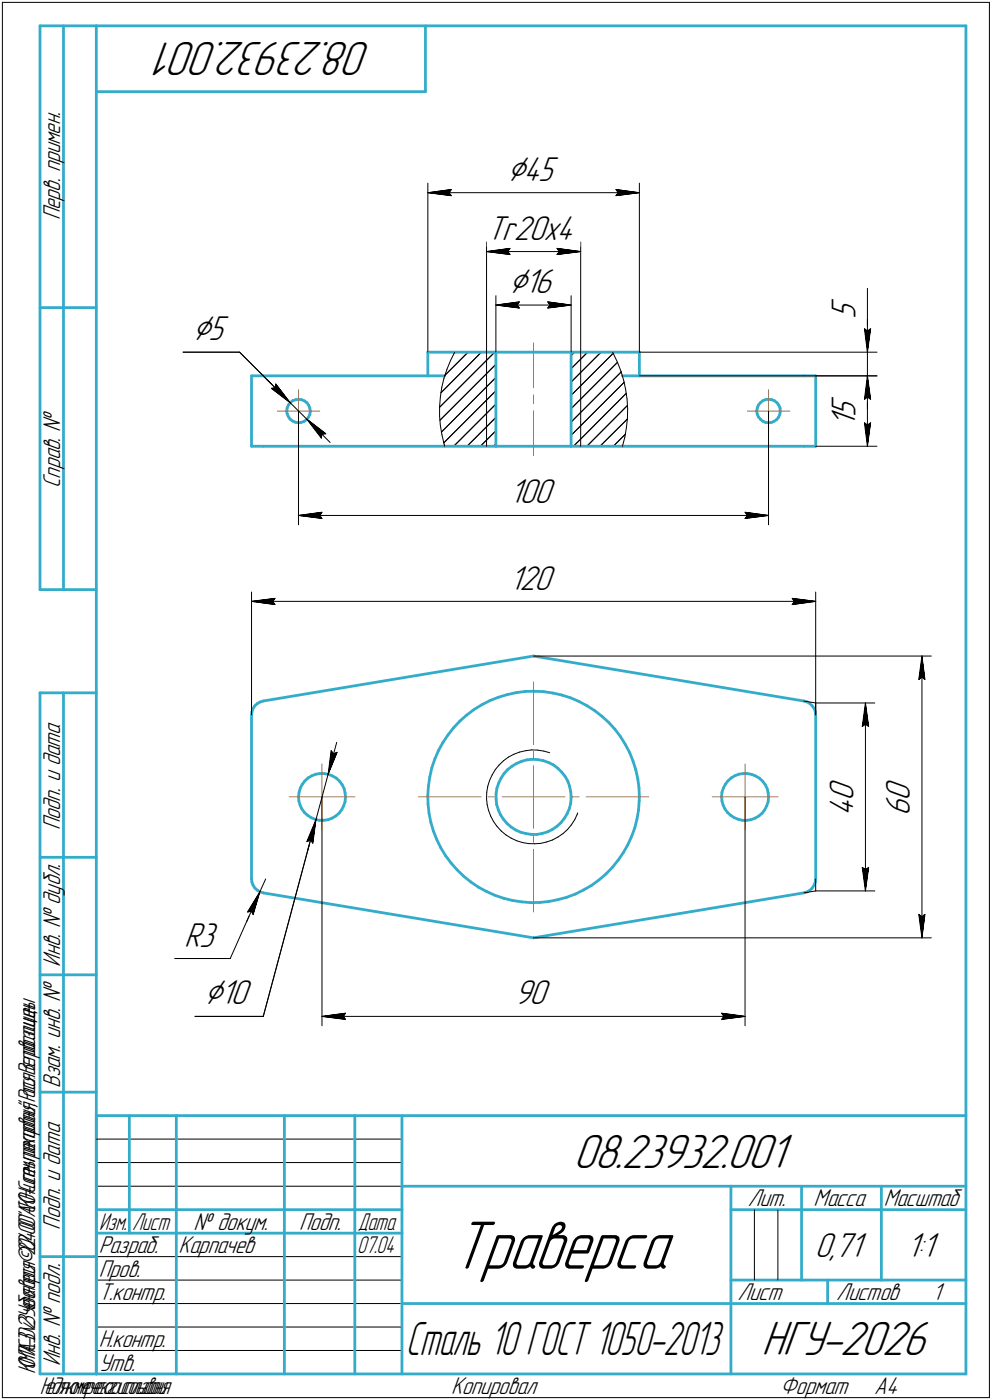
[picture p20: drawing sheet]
<svg xmlns="http://www.w3.org/2000/svg" width="211mm" height="298mm" viewBox="0 0 211 298" stroke-linecap="round" stroke-linejoin="round" font-family="sans-serif">
<defs><g id="words">
<text font-size="15.6" x="96.1" y="270.1">Траверса</text>
<g font-size="10.9">
<text x="79" y="9" transform="rotate(-180 79 9)">08.23932.001</text>
<text x="122" y="248.5">08.23932.001</text>
<text x="162" y="288.5">НГУ-2026</text>
</g>
<text font-size="10.6" x="86.3" y="288.5">Сталь 10 ГОСТ 1050-2013</text>
<g font-size="8.5">
<text x="107.9" y="38.4">⌀45</text>
<text x="108.2" y="62.4">⌀16</text>
<text x="40.9" y="72.4">⌀5</text>
<text x="43.5" y="213.8">⌀10</text>
</g>
<g font-size="7.8">
<text x="103.6" y="51">Tr20x4</text>
<text x="182" y="68" transform="rotate(-90 182 68)">5</text>
<text x="182" y="88.7" transform="rotate(-90 182 88.7)">5</text>
<text x="182" y="90.8" transform="rotate(-90 182 90.8)">1</text>
<text x="108.4" y="107.2">100</text>
<text x="108.4" y="125.5">120</text>
<text x="181.6" y="173.7" transform="rotate(-90 181.6 173.7)">4</text>
<text x="181.6" y="170.6" transform="rotate(-90 181.6 170.6)">0</text>
<text x="193.6" y="173.7" transform="rotate(-90 193.6 173.7)">6</text>
<text x="193.6" y="170.6" transform="rotate(-90 193.6 170.6)">0</text>
<text x="39.2" y="201.5">R3</text>
<text x="109.4" y="213.8">90</text>
<text x="173.3" y="267.5">0,71</text>
<text x="192.9" y="267.5">1:1</text>
</g>
<g font-size="5.5">
<text x="12.8" y="46.9" transform="rotate(-90 12.8 46.9)">Перв. примен.</text>
<text x="12.8" y="103.8" transform="rotate(-90 12.8 103.8)">Справ. №</text>
<text x="12.8" y="176.7" transform="rotate(-90 12.8 176.7)">Подп. и дата</text>
<text x="12.8" y="205.8" transform="rotate(-90 12.8 205.8)">Инв. № дубл.</text>
<text x="12.8" y="231.6" transform="rotate(-90 12.8 231.6)">Взам. инв. №</text>
<text x="159.1" y="256.8">Лит.</text>
<text x="173.1" y="256.8">Масса</text>
<text x="188" y="256.8">Масштаб</text>
<text x="12.8" y="261.7" transform="rotate(-90 12.8 261.7)">Подп. и дата</text>
<text x="41.2" y="261.8">№ докум.</text>
<text x="63.6" y="261.8">Подп.</text>
<text x="21" y="266.8">Разраб.</text>
<text x="38" y="266.8">Карпачев</text>
<text x="21" y="271.8">Пров.</text>
<text x="21" y="276.8">Т.контр.</text>
<text x="156.9" y="276.8">Лист</text>
<text x="177.9" y="276.8">Листов</text>
<text x="198.4" y="276.8">1</text>
<text x="21" y="286.8">Н.контр.</text>
<text x="12.8" y="290.8" transform="rotate(-90 12.8 290.8)">Инв. № подл.</text>
<text x="21" y="291.8">Утв.</text>
<text x="96" y="296.8">Копировал</text>
<text x="166" y="296.8">Формат</text>
<text x="186" y="296.8">A4</text>
</g>
<g font-size="5.4">
<text x="21.1" y="261.8">Изм.</text>
<text x="28.1" y="261.8">Лист</text>
<text x="76.1" y="261.8">Дата</text>
<text x="76" y="266.8">07.04</text>
<text x="7.5" y="292.5" transform="rotate(-90 7.5 292.5)">КОМПАС-3Dv23Учебнаяверсия©2024ООО&quot;АСКОН-Системыпроектирования&quot;,Россия.Всеправазащищены.</text>
<text x="8.5" y="296.7">Недлякоммерческогоиспользования</text>
</g>
</g></defs>
<g fill="none" stroke="#33acca" stroke-width=".59">
<path d="M8.5 5.5v120zM8.5 5.5h12zM13.5 5.5v120zM20.5 5.5v287zM20.5 5.5h185zM20.5 19.5h70zM90.5 5.5v14zM205.5 5.5v287zM8.5 65.5h12zM91 75v5zM91 75h5.7zM96.7 75h8.8z"/>
<path d="M105.5 75v20zM105.5 75h16zM121.5 75h8.8zM121.5 75v20zM130.3 75h5.7zM136 75v5zM53.5 95h2.5zM53.5 80v15zM53.5 80h2.5zM56 95h38.6zM56 80h38.6zM61 87.5l.1 .6z"/>
<path d="M61.1 86.8l-.1 .7zM61.1 88.1l.2 .6zM61.3 88.7l.4 .5zM61.4 86.2l-.3 .6zM61.7 89.2l.5 .4zM61.8 85.7l.5-.4zM61.8 85.7l-.4 .5zM62.2 89.6l.6 .3zM62.3 85.3l.6-.2zM62.8 89.9l.7 .1zM62.9 85.1l.6-.1zM63.5 90l.6-.1z"/>
<path d="M63.5 85l.7 .1zM64.1 89.9l.6-.2zM64.2 85.1l.6 .2zM64.7 89.7l.5-.4zM64.8 85.3l.5 .4zM65.3 85.7l.4 .5zM65.6 88.8l-.4 .5zM65.7 86.2l.2 .7zM65.9 86.9l.1 .6zM65.9 88.2l-.3 .6zM66 87.6l-.1 .6zM66 87.6h.1"/>
<path d="M94.6 95h10.9zM105.5 95h16zM121.5 95h10.9zM132.4 95h38.6zM132.4 80h38.6zM161 87.5l.1 .6zM161 87.4h.1M161.1 88.1l.2 .6zM161.1 86.8l-.1 .6zM161.3 88.7l.5 .5zM161.4 86.2l-.3 .6zM161.8 89.2l.5 .5z"/>
<path d="M161.8 85.7l.5-.4zM161.8 85.7l-.4 .5zM162.3 89.7l.6 .2zM162.3 85.3l.6-.3zM162.9 89.9l.6 .1zM162.9 85h.7zM163.5 90l.6-.1zM163.6 85l.6 .1zM164.1 89.9l.6-.2zM164.2 85.1l.6 .2zM164.7 89.7l.6-.4zM164.8 85.3l.5 .5z"/>
<path d="M165.3 85.8l.4 .5zM165.7 88.8l-.4 .5zM165.7 86.3l.2 .6zM165.9 88.2l-.2 .6zM165.9 86.9l.1 .6zM166 87.5l-.1 .7zM171 80h2.5zM171 95h2.5zM173.5 80v15zM8.5 125.5h12zM113.5 139.7l57.5 9.5zM8.5 147.5v145z"/>
<path d="M8.5 147.5h12zM13.5 147.5v145zM53.5 152.2v34.9zM53.6 151.6l-.1 .6zM53.8 150.9l-.2 .7zM54.2 150.3l.5-.5zM54.2 150.3l-.4 .6zM54.7 149.8l.6-.4zM55.3 149.4l.7-.2zM56 149.2l57.5-9.5zM93.3 159.8l-.8 1.8zM94.2 158.1l-.9 1.7z"/>
<path d="M95.3 156.5l-1.1 1.6zM96.5 154.9l-1.2 1.6zM97.8 153.5l1.5-1.3zM97.8 153.5l-1.3 1.4zM99.3 152.2l1.5-1.2zM100.8 151l1.7-1zM102.5 150l1.7-.9zM104.2 149.1l1.8-.7zM106 148.4l1.9-.5zM107.9 147.9l1.9-.5zM109.8 147.4l2-.2zM111.8 147.2h1.9z"/>
<path d="M113.7 147.2h2zM115.7 147.2l1.9 .3zM117.6 147.5l1.9 .5zM119.5 148l1.9 .5zM121.4 148.5l1.7 .8zM123.1 149.3l1.8 .9zM124.9 150.2l1.6 1.1zM126.5 151.3l1.6 1.2zM128.1 152.5l1.4 1.3zM129.5 153.8l1.3 1.4zM130.8 155.2l1.2 1.6zM132 156.8l1 1.7z"/>
<path d="M133 158.5l.9 1.7zM171 149.2l.6 .2zM171.6 149.4l.7 .3zM172.3 149.7l.5 .5zM172.8 150.2l.4 .6zM173.2 150.8l.2 .7zM173.4 151.5l.1 .7zM173.5 152.2v34.9zM63.5 169.6l.1 .9zM63.6 170.5l.2 .9zM63.6 168.7l-.1 .9zM63.8 171.4l.4 .8z"/>
<path d="M63.9 167.8l-.3 .9zM64.2 172.2l.6 .8zM64.3 167l-.4 .8zM64.8 173l.6 .6zM64.9 166.2l.6-.6zM64.9 166.2l-.6 .8zM65.4 173.6l.8 .5zM65.5 165.6l.8-.5zM66.2 174.1l.9 .3zM66.3 165.1l.9-.3zM67.1 174.4l.8 .2zM67.2 164.8l.9-.1z"/>
<path d="M67.9 174.6h1zM68.1 164.7h.9zM68.9 174.6l.9-.1zM69 164.7l.9 .1zM69.8 174.5l.9-.3zM69.9 164.8l.8 .4zM70.7 174.2l.8-.5zM70.7 165.2l.8 .5zM71.5 173.7l.6-.6zM71.5 165.7l.7 .6zM72.2 166.3l.6 .7zM72.7 172.4l-.6 .7z"/>
<path d="M72.8 167l.4 .9zM73.1 171.5l-.4 .9zM73.2 167.9l.2 .8zM73.4 168.7l.1 .9zM73.4 170.7l-.3 .8zM73.5 169.8l-.1 .9zM73.5 169.6v.2zM91 169.2l.1 2zM91.1 171.2l.2 1.9zM91.1 167.3l-.1 1.9zM91.3 173.1l.4 1.9zM91.4 165.4l-.3 1.9z"/>
<path d="M91.7 175l.5 1.9zM91.9 163.4l-.5 2zM92.2 176.9l.7 1.8zM92.5 161.6l-.6 1.8zM92.9 178.7l.9 1.8zM105.5 169v1.1zM105.5 170.1l.2 1.2zM105.7 171.3l.3 1.1zM105.7 167.8l-.2 1.2zM106 172.4l.5 1zM106.1 166.7l-.4 1.1zM106.5 173.4l.6 1z"/>
<path d="M106.6 165.7l-.5 1zM107.1 174.4l.8 .9zM107.2 164.7l-.6 1zM107.9 175.3l.9 .8zM108 163.8l.9-.7zM108 163.8l-.8 .9zM108.8 176.1l.9 .6zM108.9 163.1l1-.6zM109.7 176.7l1.1 .5zM109.9 162.5l1.1-.4zM110.8 177.2l1.1 .3zM111 162.1l1.1-.3z"/>
<path d="M111.9 177.5l1.2 .1zM112.1 161.8l1.2-.2zM113.1 177.6h1.1zM113.3 161.6l1.1 .1zM114.2 177.6l1.2-.2zM114.4 161.7l1.2 .2zM115.4 177.4l1.1-.3zM115.6 161.9l1.1 .4zM116.5 177.1l1-.5zM116.7 162.3l1 .5zM117.5 176.6l1-.7zM117.7 162.8l1 .7z"/>
<path d="M118.5 175.9l.8-.8zM118.7 163.5l.8 .8zM119.5 164.3l.7 .9zM120.1 174.2l-.8 .9zM120.2 165.2l.6 1zM120.6 173.2l-.5 1zM120.8 166.2l.4 1.1zM121.1 172.1l-.5 1.1zM121.2 167.3l.2 1.2zM121.4 168.5l.1 1.1zM121.4 171l-.3 1.1zM121.5 169.8l-.1 1.2z"/>
<path d="M121.5 169.6v.2zM133.6 179.8l-1 1.7zM133.9 160.2l.8 1.8zM134.4 178.1l-.8 1.7zM134.7 162l.6 1.9zM135 176.2l-.6 1.9zM135.3 163.9l.4 1.9zM135.5 174.3l-.5 1.9zM135.7 165.8l.2 1.9zM135.8 172.4l-.3 1.9zM135.9 167.7l.1 1.9zM136 170.5l-.2 1.9z"/>
<path d="M136 169.6v.9zM153.5 169.6l.1 .9zM153.6 168.7l-.1 .9zM153.6 170.5l.2 .9zM153.8 171.4l.4 .8zM153.9 167.8l-.3 .9zM154.2 172.2l.6 .8zM154.3 167l-.4 .8zM154.8 173l.6 .6zM154.9 166.2l.6-.6zM154.9 166.2l-.6 .8zM155.4 173.6l.8 .5z"/>
<path d="M155.5 165.6l.8-.5zM156.2 174.1l.9 .3zM156.3 165.1l.9-.3zM157.1 174.4l.8 .2zM157.2 164.8l.9-.1zM157.9 174.6h1zM158.1 164.7h.9zM158.9 174.6l.9-.1zM159 164.7l.9 .1zM159.8 174.5l.9-.3zM159.9 164.8l.8 .4zM160.7 174.2l.8-.5z"/>
<path d="M160.7 165.2l.8 .5zM161.5 173.7l.6-.6zM161.5 165.7l.7 .6zM162.2 166.3l.6 .7zM162.7 172.4l-.6 .7zM162.8 167l.4 .9zM163.1 171.5l-.4 .9zM163.2 167.9l.2 .8zM163.4 168.7l.1 .9zM163.4 170.7l-.3 .8zM163.5 169.8l-.1 .9zM163.5 169.6v.2z"/>
<path d="M8.5 182.5h12zM53.5 187.1l.1 .7zM53.6 187.8l.2 .7zM53.8 188.5l.4 .6zM54.2 189.1l.6 .4zM54.8 189.5l.6 .4zM55.4 189.9l.6 .2zM56 190.1l57.5 9.5zM93.8 180.5l1 1.7zM94.8 182.2l1.2 1.5zM96 183.7l1.2 1.5zM97.2 185.2l1.4 1.3z"/>
<path d="M98.6 186.5l1.6 1.2zM100.2 187.7l1.6 1.1zM101.8 188.8l1.7 1zM103.5 189.8l1.8 .8zM105.3 190.6l1.8 .6zM107.1 191.2l1.9 .5zM109 191.7l2 .3zM111 192l1.9 .2zM112.9 192.2l2-.1zM113.5 199.6l57.5-9.5zM114.9 192.1l1.9-.2zM116.8 191.9l1.9-.4z"/>
<path d="M118.7 191.5l1.9-.5zM120.6 191l1.8-.7zM122.4 190.3l1.8-.9zM124.2 189.4l1.7-.9zM125.9 188.5l1.5-1.2zM127.4 187.3l1.5-1.2zM130.3 184.7l-1.4 1.4zM131.5 183.1l-1.2 1.6zM132.6 181.5l-1.1 1.6zM171 190.1l.7-.2zM171.7 189.9l.6-.4zM172.8 189l-.5 .5z"/>
<path d="M173.2 188.4l-.4 .6zM173.4 187.7l-.2 .7zM173.5 187.1l-.1 .6zM8.5 207.5h12zM8.5 232.5h12zM20.5 237.5h185zM20.5 237.5v55zM27.5 237.5v25zM37.5 237.5v55zM60.5 237.5v55zM75.5 237.5v55zM85.5 237.5v55z"/>
<path d="M20.5 257.5h65zM85.5 252.5h120zM155.5 252.5v40zM155.5 257.5h15zM170.5 252.5v20zM170.5 257.5h35zM187.5 252.5v20zM8.5 267.5h12zM20.5 262.5h65zM85.5 277.5h70zM155.5 277.5h50zM155.5 272.5h50z"/>
<path d="M176.1 272.5v5zM8.5 292.5h12zM20.5 292.5h185z"/>
</g>
<g fill="none" stroke="#000" stroke-width=".21">
<path d="M.5 .5v297zM.5 .5h210zM210.5 .5v297zM91 39v36zM136 39v36zM91 41l5-.7zM91 41l5 .7zM91 41h45zM95.5 41l.5 .7zM96 40.3l-.5 .7zM103.5 51.5v23.5zM103.5 53.6l5-.7z"/>
<path d="M103.5 53.6l5 .6zM103.5 53.6h20zM108 53.6l.5 .6zM108.5 52.9l-.5 .7zM118.5 54.2l5-.6zM118.5 52.9l.5 .7zM118.5 52.9l5 .7zM119 53.6l-.5 .6zM123.5 51.5v23.5zM131 41.7l5-.7zM131 40.3l.5 .7zM131 40.3l5 .7z"/>
<path d="M131.5 41l-.5 .7zM38.9 75h12.1zM51 75l10.7 10.7zM95.1 78.6l-.7 1.9zM95.8 76.8l-.7 1.8zM96.7 75h.1M96.7 75l-.9 1.8zM99.6 75l-5 4.9zM102.4 75l-8.6 8.6zM103.5 75v20zM105.5 62.9v12.1zM105.5 64.9l5-.6z"/>
<path d="M105.5 64.9l5 .7zM105.5 64.9h16zM110 64.9l.5 .7zM110.5 64.3l-.5 .6zM116.5 65.6l5-.7zM116.5 64.3l.5 .6zM116.5 64.3l5 .6zM117 64.9l-.5 .7zM121.5 78.5l3.5-3.5zM121.5 75.7l.7-.7zM121.5 62.9v12.1zM123.5 75v20z"/>
<path d="M130.3 75l.2 .4zM130.5 75.4l.9 1.7zM131.4 77.1l-9.9 9.9zM131.4 77.1l.7 1.9zM132.1 79l.6 1.9zM136 75h50.6zM183.9 70l.6 .5zM183.9 70l.6 5zM184.5 70v5zM184.5 61.4v8.6zM184.5 70.5l.7-.5zM184.5 68v7z"/>
<path d="M184.5 75v5zM185.2 70l-.7 5zM56.8 80.8l4.9 4.9zM57.7 82.7l.8-.2zM57.7 82.7l4 3zM58.7 81.7l3 4zM58.7 81.7l-.2 .8zM61.7 85.7l3.6 3.5zM63.5 87.5v24.2zM65.3 89.2l3.1 4.1zM65.3 89.2l4 3.1zM65.3 89.2l4.9 5z"/>
<path d="M68.5 92.4l-.1 .9zM68.5 92.4l.8-.1zM93.5 86.7l11.7-11.7zM93.5 86.5v2.1zM93.5 88.6l.2 2zM93.6 89.5l11.9-11.9zM93.7 84.5l-.2 2zM93.7 90.6l.3 2zM94 82.5l-.3 2zM94 92.6l.5 2zM94.4 94.3l11.1-11.1zM94.4 80.5l-.4 2z"/>
<path d="M94.5 94.6l.1 .4zM96.5 95l9-9zM99.4 95l6.1-6.1zM102.2 95l3.3-3.3zM105.5 94.5l-.5 .5zM105.5 80.3l-11.6 11.7zM121.5 92.7l11.3-11.3zM121.5 89.8l10.7-10.6zM121.5 84.2l8.9-9zM121.5 81.3l6.3-6.3zM127.6 95l5.9-5.8zM130.5 95l2.6-2.6z"/>
<path d="M132.7 80.9l.4 2zM132.9 93l-.5 2zM133.1 82.9l.3 2zM133.2 83.7l-11.2 11.3zM133.3 91l-.4 2zM133.4 84.9l.1 2.1zM133.5 86.3l-8.7 8.7zM133.5 89l-.2 2zM133.5 87v2zM136 80h50.6zM163.5 87.5v24.2zM173.5 80h13.1z"/>
<path d="M173.5 95h13.1zM183.9 85l.6-.5zM183.9 90l.6 5zM183.9 90l.6 .5zM184.5 80l.7 5zM184.5 84.5l.7 .5zM184.5 80l-.6 5zM184.5 90.5l.7-.5zM184.5 80v15zM184.5 80v7zM185.2 90l-.7 5zM63.5 109.7l5-.6z"/>
<path d="M63.5 109.7l5 .7zM63.5 109.7h100zM68 109.7l.5 .7zM68.5 109.1l-.5 .6zM158.5 110.4l5-.7zM158.5 109.1l.5 .6zM158.5 109.1l5 .6zM159 109.7l-.5 .7zM53.5 126v26.2zM53.5 128l5-.6zM53.5 128l5 .7zM53.5 128h120z"/>
<path d="M58 128l.5 .7zM58.5 127.4l-.5 .6zM113.5 139.7h84.6zM168.5 128.7l5-.7zM168.5 127.4l.5 .6zM168.5 127.4l5 .6zM169 128l-.5 .7zM173.5 126v26.2zM196.1 139.7l.7 5zM196.1 139.7l-.6 5zM196.1 139.7v59.9zM70.4 159.8l.6 .7z"/>
<path d="M70.4 159.8l-.6 5zM71.6 158l-1.8 6.8zM111.8 159.8l1.3-.2zM113.1 159.6l1.3 .1zM114.4 159.7l1.3 .2zM115.7 159.9l1.2 .3zM171 149.2l2.5 .4zM173.5 149.6v2.6zM173.5 149.6h12.6zM183.4 154.6l.7-.5zM184.1 149.6l.7 5zM184.1 154.1l.7 .5z"/>
<path d="M184.1 149.6l-.7 5zM184.1 149.6v40.1zM195.5 144.7l.6-.6zM196.1 144.1l.7 .6zM65.3 179.2l.7-.4zM66 178.8l.5 .7zM67.2 174.5l-11.2 41.9zM67.2 174.5l-1.9 4.7zM67.2 174.5l-.7 5zM67.2 174.5l-1.8 6.7zM68.5 169.6v48.8zM69.8 164.8l-2.6 9.7z"/>
<path d="M71 160.5l.7-.4zM71.7 160.1l-1.9 4.7zM103.5 170l.1 1.3zM103.5 168.7v1.3zM103.6 171.3l.3 1.2zM103.8 167.4l-.3 1.3zM103.9 172.5l.5 1.2zM104.1 166.2l-.3 1.2zM104.4 173.7l.6 1.2zM104.7 165l-.6 1.2zM105 174.9l.7 1zM105.4 163.8l-.7 1.2z"/>
<path d="M105.7 175.9l.9 1zM106.2 162.9l.9-1zM106.2 162.9l-.8 .9zM106.6 176.9l1.1 .9zM107.1 161.9l1.1-.7zM107.7 177.8l1.1 .6zM108.2 161.2l1.1-.6zM108.8 178.4l1.1 .6zM109.3 160.6l1.2-.5zM109.9 179l1.3 .4zM110.5 160.1l1.3-.3zM111.2 179.4l1.2 .2z"/>
<path d="M112.4 179.6h1.3zM113.7 179.6l1.3-.1zM115 179.5l1.3-.3zM116.3 179.2l1.2-.4zM117.5 178.8l1.2-.6zM118.7 178.2l1.1-.7zM119.8 177.5l.9-.9zM121.5 175.6l-.8 1zM122.3 174.5l-.8 1.1zM122.8 173.3l-.5 1.2zM122.9 173.1l-.1 .2zM158.5 169.6v48.8z"/>
<path d="M52.7 194.1l.8-.1zM53.5 194l.3 .7zM55.3 189.8l-6.3 14.2zM55.3 189.8l-2.6 4.3zM55.3 189.8l-1.5 4.9zM55.3 189.8l-2.8 6.5zM56.5 187.1l-1.2 2.7zM113.5 199.6h84.6zM171 190.1l2.5-.4zM173.5 187.1v2.6zM173.5 189.7h12.6zM183.4 184.7l.7 5z"/>
<path d="M183.4 184.7l.7 .4zM184.1 185.1l.7-.4zM184.8 184.7l-.7 5zM195.5 194.6l.6 5zM195.5 194.6l.6 .6zM196.1 195.2l.7-.6zM196.8 194.6l-.7 5zM37.2 204h11.8zM41.5 216.4h14.5zM68.5 216.4l5-.7zM68.5 216.4l5 .6zM68.5 216.4h90z"/>
<path d="M73 216.4l.5 .6zM73.5 215.7l-.5 .7zM153.5 217l5-.6zM153.5 215.7l.5 .7zM153.5 215.7l5 .7zM154 216.4l-.5 .6zM20.5 247.5h65zM20.5 252.5h65zM20.5 242.5h65zM160.5 257.5v15zM165.5 257.5v15zM20.5 267.5h65z"/>
<path d="M20.5 272.5h65zM20.5 277.5h65zM.5 297.5h210zM20.5 282.5h65zM20.5 287.5h65z"/>
</g>
<g fill="none" stroke="#ff8000" stroke-width=".21">
<path d="M113.5 73v9.5zM59 87.5h4.5zM63.5 87.5h4.5zM63.5 87.5v4.5zM63.5 83v4.5zM113.5 87.4v9.6zM113.5 84.1v1.8zM159 87.5h4.5zM163.5 87.5h4.5zM163.5 87.5v4.5zM163.5 83v4.5zM113.5 145.2v13.3z"/>
<path d="M113.5 160v1.5zM61.5 169.6h7zM68.5 169.6h7zM68.5 169.6v7.1zM68.5 162.6v7zM89 169.6h13.4zM103.8 169.6h1.5zM106.8 169.6h6.7zM113.5 169.6h6.7zM113.5 177.8v1.5zM113.5 169.6v6.7zM113.5 163v6.6z"/>
<path d="M121.7 169.6h1.5zM124.7 169.6h13.3zM151.5 169.6h7zM158.5 169.6h7zM158.5 169.6v7.1zM158.5 162.6v7zM113.5 180.8v13.3z"/>
</g>
<g fill="#fff" stroke="#fff" stroke-width=".21">
<path d="M108.4 101.6h10.3zM108.4 101.6h10.3zM108.4 101.6h10.3zM108.4 101.7h10.3zM108.4 101.7h10.3zM108.4 101.8h10.3zM108.4 101.8h10.3zM108.4 101.9h10.3zM108.4 101.9h10.3zM108.4 101.9h10.3zM108.4 102h10.3zM108.4 102h10.3zM108.4 102.1h10.3zM108.4 102.1h10.3zM108.4 102.2h10.3zM108.4 102.2h10.3zM108.4 102.2h10.3zM108.4 102.3h10.3zM108.4 102.3h10.3zM108.4 102.4h10.3zM108.4 102.4h10.3zM108.4 102.4h10.3zM108.4 102.5h10.3zM108.4 102.5h10.3zM108.4 102.6h10.3zM108.4 102.6h10.3zM108.4 102.7h10.3zM108.4 102.7h10.3zM108.4 102.7h10.3zM108.4 102.8h10.3zM108.4 102.8h10.3zM108.4 102.9h10.3zM108.4 102.9h10.3zM108.4 103h10.3zM108.4 103h10.3zM108.4 103h10.3zM108.4 103.1h10.3zM108.4 103.1h10.3zM108.4 103.2h10.3zM108.4 103.2h10.3zM108.4 103.3h10.3zM108.4 103.3h10.3zM108.4 103.3h10.3zM108.4 103.4h10.3zM108.4 103.4h10.3zM108.4 103.5h10.3zM108.4 103.5h10.3zM108.4 103.5h10.3zM108.4 103.6h10.3zM108.4 103.6h10.3zM108.4 103.7h10.3zM108.4 103.7h10.3zM108.4 103.8h10.3zM108.4 103.8h10.3zM108.4 103.8h10.3zM108.4 103.9h10.3zM108.4 103.9h10.3zM108.4 104h10.3zM108.4 104h10.3zM108.4 104.1h10.3zM108.4 104.1h10.3zM108.4 104.1h10.3zM108.4 104.2h10.3zM108.4 104.2h10.3zM108.4 104.3h10.3zM108.4 104.3h10.3zM108.4 104.4h10.3zM108.4 104.4h10.3zM108.4 104.4h10.3zM108.4 104.5h10.3zM108.4 104.5h10.3zM108.4 104.6h10.3zM108.4 104.6h10.3zM108.4 104.6h10.3zM108.4 104.7h10.3zM108.4 104.7h10.3zM108.4 104.8h10.3zM108.4 104.8h10.3zM108.4 104.9h10.3zM108.4 104.9h10.3zM108.4 104.9h10.3zM108.4 105h10.3zM108.4 105h10.3zM108.4 105.1h10.3zM108.4 105.1h10.3zM108.4 105.2h10.3zM108.4 105.2h10.3zM108.4 105.2h10.3zM108.4 105.3h10.3zM108.4 105.3h10.3zM108.4 105.4h10.3zM108.4 105.4h10.3zM108.4 105.5h10.3zM108.4 105.5h10.3zM108.4 105.5h10.3zM108.4 105.6h10.3zM108.4 105.6h10.3zM108.4 105.7h10.3zM108.4 105.7h10.3zM108.4 105.7h10.3zM108.4 105.8h10.3zM108.4 105.8h10.3zM108.4 105.9h10.3zM108.4 105.9h10.3zM108.4 106h10.3zM108.4 106h10.3zM108.4 106h10.3zM108.4 106.1h10.3zM108.4 106.1h10.3zM108.4 106.2h10.3zM108.4 106.2h10.3zM108.4 106.3h10.3zM108.4 106.3h10.3zM108.4 106.3h10.3zM108.4 106.4h10.3zM108.4 106.4h10.3zM108.4 106.5h10.3zM108.4 106.5h10.3zM108.4 106.6h10.3zM108.4 106.6h10.3zM108.4 106.6h10.3zM108.4 106.7h10.3zM108.4 106.7h10.3zM108.4 106.8h10.3zM108.4 106.8h10.3zM108.4 106.8h10.3zM108.4 106.9h10.3zM108.4 106.9h10.3zM108.4 107h10.3zM108.4 107h10.3zM108.4 107.1h10.3zM108.4 107.1h10.3zM108.4 107.1h10.3zM108.4 107.2h10.3zM108.4 107.2h10.3zM108.4 107.3h10.3zM108.4 107.3h10.3zM108.4 107.4h10.3zM108.4 107.4h10.3zM108.4 107.4h10.3zM108.4 107.5h10.3zM108.4 107.5h10.3zM108.4 107.6h10.3zM108.4 107.6h10.3zM108.4 107.7h10.3zM108.4 107.7h10.3zM108.4 107.7h10.3zM108.4 107.8h10.3zM108.4 107.8h10.3zM108.4 107.9h10.3zM108.4 107.9h10.3zM108.4 107.9h10.3zM108.4 108h10.3zM108.4 108h10.3zM108.4 108.1h10.3zM108.4 108.1h10.3zM108.4 108.2h10.3zM108.4 108.2h10.3zM108.4 108.2h10.3zM108.4 108.3h10.3zM108.4 108.3h10.3zM108.4 108.4h10.3zM108.4 108.4h10.3zM108.4 108.5h10.3zM108.4 108.5h10.3zM108.4 108.5h10.3zM108.4 108.6h10.3zM108.4 108.6h10.3zM108.4 108.7h10.3z"/>
<path d="M68.7 108.5h.3zM68.3 108.6h.7zM68 108.6h1zM67.6 108.7h1.4zM67.3 108.7h1.7zM67 108.8h2zM66.6 108.8h2.4zM66.3 108.8h2.7zM66 108.9h3zM65.6 108.9h3.4zM65.3 109h3.7zM65.2 109h3.8zM65.1 109.1h3.9zM65 109.1h4zM64.9 109.1h4.1zM64.8 109.2h4.2zM64.7 109.2h4.3zM64.6 109.3h4.4zM64.5 109.3h4.5zM64.4 109.3h4.6zM64.3 109.4h4.7zM64.2 109.4h4.8zM64.1 109.5h4.9zM64 109.5h5zM63.9 109.6h5.1zM63.8 109.6h5.2zM63.7 109.6h5.3zM63.6 109.7h5.4zM63.5 109.7h5.5zM63.6 109.8h5.4zM63.7 109.8h5.3zM63.8 109.9h5.2zM63.9 109.9h5.1zM64.1 109.9h4.9zM64.1 110h4.9zM64.3 110h4.7zM64.3 110.1h4.7zM64.5 110.1h4.5zM64.6 110.2h4.4zM64.7 110.2h4.3zM64.8 110.2h4.2zM64.9 110.3h4.1zM65 110.3h4zM65.1 110.4h3.9zM65.2 110.4h3.8zM65.3 110.4h3.7zM65.6 110.5h3.4zM65.9 110.5h3.1zM66.2 110.6h2.8zM66.5 110.6h2.5zM66.8 110.7h2.2zM67.1 110.7h1.9zM67.5 110.7h1.5zM67.8 110.8h1.2zM68.1 110.8h.9zM68.4 110.9h.6zM68.7 110.9h.3z"/>
<path d="M158 108.5h.4zM158 108.6h.7zM158 108.6h1zM158 108.7h1.4zM158 108.7h1.7zM158 108.8h2.1zM158 108.8h2.4zM158 108.8h2.7zM158 108.9h3.1zM158 108.9h3.4zM158 109h3.7zM158 109h3.8zM158 109.1h3.9zM158 109.1h4zM158 109.1h4.1zM158 109.2h4.2zM158 109.2h4.3zM158 109.3h4.4zM158 109.3h4.5zM158 109.3h4.6zM158 109.4h4.7zM158 109.4h4.8zM158 109.5h4.9zM158 109.5h5zM158 109.6h5.1zM158 109.6h5.2zM158 109.6h5.3zM158 109.7h5.4zM158 109.7h5.5zM158 109.8h5.4zM158 109.8h5.3zM158 109.9h5.2zM158 109.9h5.1zM158 109.9h5zM158 110h4.9zM158 110h4.8zM158 110.1h4.7zM158 110.1h4.6zM158 110.2h4.5zM158 110.2h4.3zM158 110.2h4.3zM158 110.3h4.1zM158 110.3h4.1zM158 110.4h3.9zM158 110.4h3.8zM158 110.4h3.7zM158 110.5h3.4zM158 110.5h3.1zM158 110.6h2.8zM158 110.6h2.5zM158 110.7h2.2zM158 110.7h1.9zM158 110.7h1.6zM158 110.8h1.3zM158 110.8h1zM158 110.9h.7zM158 110.9h.4z"/>
<path d="M176.4 84.1h7.2zM176.4 84.2h7.2zM176.4 84.2h7.2zM176.4 84.2h7.2zM176.4 84.3h7.2zM176.4 84.3h7.2zM176.4 84.4h7.2zM176.4 84.4h7.2zM176.4 84.5h7.2zM176.4 84.5h7.2zM176.4 84.5h7.2zM176.4 84.6h7.2zM176.4 84.6h7.2zM176.4 84.7h7.2zM176.4 84.7h7.2zM176.4 84.8h7.2zM176.4 84.8h7.2zM176.4 84.8h7.2zM176.4 84.9h7.2zM176.4 84.9h7.2zM176.4 85h7.2zM176.4 85h7.2zM176.4 85h7.2zM176.4 85.1h7.2zM176.4 85.1h7.2zM176.4 85.2h7.2zM176.4 85.2h7.2zM176.4 85.3h7.2zM176.4 85.3h7.2zM176.4 85.3h7.2zM176.4 85.4h7.2zM176.4 85.4h7.2zM176.4 85.5h7.2zM176.4 85.5h7.2zM176.4 85.6h7.2zM176.4 85.6h7.2zM176.4 85.6h7.2zM176.4 85.7h7.2zM176.4 85.7h7.2zM176.4 85.8h7.2zM176.4 85.8h7.2zM176.4 85.9h7.2zM176.4 85.9h7.2zM176.4 85.9h7.2zM176.4 86h7.2zM176.4 86h7.2zM176.4 86.1h7.2zM176.4 86.1h7.2zM176.4 86.1h7.2zM176.4 86.2h7.2zM176.4 86.2h7.2zM176.4 86.3h7.2zM176.4 86.3h7.2zM176.4 86.4h7.2zM176.4 86.4h7.2zM176.4 86.4h7.2zM176.4 86.5h7.2zM176.4 86.5h7.2zM176.4 86.6h7.2zM176.4 86.6h7.2zM176.4 86.7h7.2zM176.4 86.7h7.2zM176.4 86.7h7.2zM176.4 86.8h7.2zM176.4 86.8h7.2zM176.4 86.9h7.2zM176.4 86.9h7.2zM176.4 87h7.2zM176.4 87h7.2zM176.4 87h7.2zM176.4 87.1h7.2zM176.4 87.1h7.2zM176.4 87.2h7.2zM176.4 87.2h7.2zM176.4 87.2h7.2zM176.4 87.3h7.2zM176.4 87.3h7.2zM176.4 87.4h7.2zM176.4 87.4h7.2zM176.4 87.5h7.2zM176.4 87.5h7.2zM176.4 87.5h7.2zM176.4 87.6h7.2zM176.4 87.6h7.2zM176.4 87.7h7.2zM176.4 87.7h7.2zM176.4 87.8h7.2zM176.4 87.8h7.2zM176.4 87.8h7.2zM176.4 87.9h7.2zM176.4 87.9h7.2zM176.4 88h7.2zM176.4 88h7.2zM176.4 88.1h7.2zM176.4 88.1h7.2zM176.4 88.1h7.2zM176.4 88.2h7.2zM176.4 88.2h7.2zM176.4 88.3h7.2zM176.4 88.3h7.2zM176.4 88.3h7.2zM176.4 88.4h7.2zM176.4 88.4h7.2zM176.4 88.5h7.2zM176.4 88.5h7.2zM176.4 88.6h7.2zM176.4 88.6h7.2zM176.4 88.6h7.2zM176.4 88.7h7.2zM176.4 88.7h7.2zM176.4 88.8h7.2zM176.4 88.8h7.2zM176.4 88.9h7.2zM176.4 88.9h7.2zM176.4 88.9h7.2zM176.4 89h7.2zM176.4 89h7.2zM176.4 89.1h7.2zM176.4 89.1h7.2zM176.4 89.2h7.2zM176.4 89.2h7.2zM176.4 89.2h7.2zM176.4 89.3h7.2zM176.4 89.3h7.2zM176.4 89.4h7.2zM176.4 89.4h7.2zM176.4 89.5h7.2zM176.4 89.5h7.2zM176.4 89.5h7.2zM176.4 89.6h7.2zM176.4 89.6h7.2zM176.4 89.7h7.2zM176.4 89.7h7.2zM176.4 89.7h7.2zM176.4 89.8h7.2zM176.4 89.8h7.2zM176.4 89.9h7.2zM176.4 89.9h7.2zM176.4 90h7.2zM176.4 90h7.2zM176.4 90h7.2zM176.4 90.1h7.2zM176.4 90.1h7.2zM176.4 90.2h7.2zM176.4 90.2h7.2zM176.4 90.3h7.2zM176.4 90.3h7.2zM176.4 90.3h7.2zM176.4 90.4h7.2zM176.4 90.4h7.2zM176.4 90.5h7.2zM176.4 90.5h7.2zM176.4 90.6h7.2zM176.4 90.6h7.2zM176.4 90.6h7.2zM176.4 90.7h7.2zM176.4 90.7h7.2zM176.4 90.8h7.2zM176.4 90.8h7.2z"/>
<path d="M184.5 80.1h.1zM184.5 80.2h.1zM184.4 80.2h.3zM184.4 80.3h.3zM184.4 80.3h.3zM184.4 80.3h.3zM184.4 80.4h.3zM184.4 80.4h.3zM184.4 80.5h.3zM184.4 80.5h.4zM184.3 80.6h.5zM184.3 80.6h.5zM184.3 80.6h.5zM184.3 80.7h.5zM184.3 80.7h.6zM184.2 80.8h.7zM184.2 80.8h.7zM184.2 80.9h.7zM184.2 80.9h.7zM184.2 80.9h.8zM184.1 81h.9zM184.1 81h.9zM184.1 81.1h.9zM184.1 81.1h.9zM184.1 81.2h.9zM184.1 81.2h.9zM184.1 81.2h1zM184 81.3h1.1zM184 81.3h1.1zM184 81.4h1.1zM184 81.4h1.2zM184 81.4h1.2zM183.9 81.5h1.3zM183.9 81.5h1.3zM183.9 81.6h1.3zM183.9 81.6h1.4zM183.9 81.7h1.4zM183.9 81.7h1.4zM183.9 81.7h1.4zM183.8 81.8h1.5zM183.8 81.8h1.5zM183.8 81.9h1.5zM183.8 81.9h1.5zM183.8 82h1.5zM183.8 82h1.5zM183.8 82h1.5zM183.8 82.1h1.5zM183.8 82.1h1.6zM183.8 82.2h1.6zM183.8 82.2h1.6zM183.8 82.3h1.6zM183.8 82.3h1.6zM183.8 82.3h1.6zM183.8 82.4h1.6zM183.7 82.4h1.7zM183.7 82.5h1.7zM183.7 82.5h1.7zM183.7 82.5h1.7zM183.7 82.6h1.7zM183.7 82.6h1.7zM183.7 82.7h1.7zM183.7 82.7h1.7zM183.7 82.8h1.7zM183.7 82.8h1.8zM183.7 82.8h1.8zM183.7 82.9h1.8zM183.7 82.9h1.8zM183.7 83h1.8zM183.6 83h1.9zM183.6 83.1h1.9zM183.6 83.1h1.9zM183.6 83.1h1.9zM183.6 83.2h1.9zM183.6 83.2h1.9zM183.6 83.3h1.9zM183.6 83.3h1.9zM183.6 83.4h1.9zM183.6 83.4h1.9zM183.6 83.4h1.9zM183.6 83.5h1.9zM183.6 83.5h1.9zM183.6 83.6h1.9zM183.6 83.6h1.9zM183.6 83.7h1.9zM183.6 83.7h1.9zM183.6 83.7h1.9zM183.6 83.8h1.9zM183.6 83.8h2zM183.6 83.9h2zM183.6 83.9h2zM183.5 83.9h2.1zM183.5 84h2.1zM183.5 84h2.1zM183.5 84.1h2.1zM183.5 84.1h2.1zM183.5 84.2h2.1zM183.5 84.2h2.1zM183.5 84.2h2.1zM183.5 84.3h2.1zM183.5 84.3h2.1zM183.5 84.4h2.1zM183.5 84.4h2.1zM183.5 84.5h2.1zM183.5 84.5h2.2zM183.5 84.5h2.2zM183.4 84.6h2.3zM183.4 84.6h2.3zM183.4 84.7h2.3zM183.4 84.7h2.3zM183.4 84.8h2.3zM183.4 84.8h2.3zM183.4 84.8h2.3zM183.4 84.9h2.3zM183.4 84.9h2.3zM183.4 85h2.3zM183.4 85h2.3zM183.4 85h2.3zM183.4 85.1h2.3zM183.4 85.1h2.3zM183.3 85.2h2.5zM183.3 85.2h2.5zM183.3 85.3h2.5zM183.3 85.3h2.5zM183.3 85.3h2.5zM183.3 85.4h2.5zM183.3 85.4h2.5z"/>
<path d="M183.3 89.5h2.5zM183.3 89.5h2.5zM183.3 89.6h2.5zM183.3 89.6h2.5zM183.3 89.7h2.5zM183.3 89.7h2.5zM183.3 89.7h2.5zM183.3 89.8h2.5zM183.4 89.8h2.3zM183.4 89.9h2.3zM183.4 89.9h2.3zM183.4 90h2.3zM183.4 90h2.3zM183.4 90h2.3zM183.4 90.1h2.3zM183.4 90.1h2.3zM183.4 90.2h2.3zM183.4 90.2h2.3zM183.4 90.3h2.3zM183.4 90.3h2.3zM183.4 90.3h2.3zM183.4 90.4h2.3zM183.4 90.4h2.3zM183.5 90.5h2.2zM183.5 90.5h2.1zM183.5 90.6h2.1zM183.5 90.6h2.1zM183.5 90.6h2.1zM183.5 90.7h2.1zM183.5 90.7h2.1zM183.5 90.8h2.1zM183.5 90.8h2.1zM183.5 90.8h2.1zM183.5 90.9h2.1zM183.5 90.9h2.1zM183.5 91h2.1zM183.5 91h2.1zM183.6 91.1h2zM183.6 91.1h2zM183.6 91.1h2zM183.6 91.2h1.9zM183.6 91.2h1.9zM183.6 91.3h1.9zM183.6 91.3h1.9zM183.6 91.4h1.9zM183.6 91.4h1.9zM183.6 91.4h1.9zM183.6 91.5h1.9zM183.6 91.5h1.9zM183.6 91.6h1.9zM183.6 91.6h1.9zM183.6 91.7h1.9zM183.6 91.7h1.9zM183.6 91.7h1.9zM183.6 91.8h1.9zM183.6 91.8h1.9zM183.6 91.9h1.9zM183.6 91.9h1.9zM183.6 91.9h1.9zM183.7 92h1.8zM183.7 92h1.8zM183.7 92.1h1.8zM183.7 92.1h1.8zM183.7 92.2h1.8zM183.7 92.2h1.7zM183.7 92.2h1.7zM183.7 92.3h1.7zM183.7 92.3h1.7zM183.7 92.4h1.7zM183.7 92.4h1.7zM183.7 92.5h1.7zM183.7 92.5h1.7zM183.7 92.5h1.7zM183.7 92.6h1.7zM183.8 92.6h1.6zM183.8 92.7h1.6zM183.8 92.7h1.6zM183.8 92.8h1.6zM183.8 92.8h1.6zM183.8 92.8h1.6zM183.8 92.9h1.5zM183.8 92.9h1.5zM183.8 93h1.5zM183.8 93h1.5zM183.8 93h1.5zM183.8 93.1h1.5zM183.8 93.1h1.5zM183.8 93.2h1.5zM183.8 93.2h1.5zM183.9 93.3h1.4zM183.9 93.3h1.4zM183.9 93.3h1.4zM183.9 93.4h1.4zM183.9 93.4h1.3zM183.9 93.5h1.3zM183.9 93.5h1.3zM184 93.6h1.2zM184 93.6h1.2zM184 93.6h1.1zM184 93.7h1.1zM184 93.7h1.1zM184.1 93.8h1zM184.1 93.8h.9zM184.1 93.9h.9zM184.1 93.9h.9zM184.1 93.9h.9zM184.1 94h.9zM184.1 94h.9zM184.2 94.1h.8zM184.2 94.1h.7zM184.2 94.1h.7zM184.2 94.2h.7zM184.2 94.2h.7zM184.3 94.3h.6zM184.3 94.3h.5zM184.3 94.4h.5zM184.3 94.4h.5zM184.3 94.4h.5zM184.4 94.5h.4zM184.4 94.5h.3zM184.4 94.6h.3zM184.4 94.6h.3zM184.4 94.7h.3zM184.4 94.7h.3zM184.4 94.7h.3zM184.4 94.8h.3zM184.5 94.8h.1zM184.5 94.9h.1z"/>
<path d="M176.4 63.4h7.2zM176.4 63.4h7.2zM176.4 63.5h7.2zM176.4 63.5h7.2zM176.4 63.5h7.2zM176.4 63.6h7.2zM176.4 63.6h7.2zM176.4 63.7h7.2zM176.4 63.7h7.2zM176.4 63.8h7.2zM176.4 63.8h7.2zM176.4 63.8h7.2zM176.4 63.9h7.2zM176.4 63.9h7.2zM176.4 64h7.2zM176.4 64h7.2zM176.4 64.1h7.2zM176.4 64.1h7.2zM176.4 64.1h7.2zM176.4 64.2h7.2zM176.4 64.2h7.2zM176.4 64.3h7.2zM176.4 64.3h7.2zM176.4 64.3h7.2zM176.4 64.4h7.2zM176.4 64.4h7.2zM176.4 64.5h7.2zM176.4 64.5h7.2zM176.4 64.6h7.2zM176.4 64.6h7.2zM176.4 64.6h7.2zM176.4 64.7h7.2zM176.4 64.7h7.2zM176.4 64.8h7.2zM176.4 64.8h7.2zM176.4 64.9h7.2zM176.4 64.9h7.2zM176.4 64.9h7.2zM176.4 65h7.2zM176.4 65h7.2zM176.4 65.1h7.2zM176.4 65.1h7.2zM176.4 65.2h7.2zM176.4 65.2h7.2zM176.4 65.2h7.2zM176.4 65.3h7.2zM176.4 65.3h7.2zM176.4 65.4h7.2zM176.4 65.4h7.2zM176.4 65.4h7.2zM176.4 65.5h7.2zM176.4 65.5h7.2zM176.4 65.6h7.2zM176.4 65.6h7.2zM176.4 65.7h7.2zM176.4 65.7h7.2zM176.4 65.7h7.2zM176.4 65.8h7.2zM176.4 65.8h7.2zM176.4 65.9h7.2zM176.4 65.9h7.2zM176.4 66h7.2zM176.4 66h7.2zM176.4 66h7.2zM176.4 66.1h7.2zM176.4 66.1h7.2zM176.4 66.2h7.2zM176.4 66.2h7.2zM176.4 66.3h7.2zM176.4 66.3h7.2zM176.4 66.3h7.2zM176.4 66.4h7.2zM176.4 66.4h7.2zM176.4 66.5h7.2zM176.4 66.5h7.2zM176.4 66.5h7.2zM176.4 66.6h7.2zM176.4 66.6h7.2zM176.4 66.7h7.2zM176.4 66.7h7.2zM176.4 66.8h7.2zM176.4 66.8h7.2zM176.4 66.8h7.2zM176.4 66.9h7.2zM176.4 66.9h7.2zM176.4 67h7.2zM176.4 67h7.2zM176.4 67.1h7.2zM176.4 67.1h7.2zM176.4 67.1h7.2zM176.4 67.2h7.2zM176.4 67.2h7.2zM176.4 67.3h7.2zM176.4 67.3h7.2zM176.4 67.4h7.2zM176.4 67.4h7.2zM176.4 67.4h7.2zM176.4 67.5h7.2zM176.4 67.5h7.2zM176.4 67.6h7.2zM176.4 67.6h7.2zM176.4 67.6h7.2zM176.4 67.7h7.2zM176.4 67.7h7.2zM176.4 67.8h7.2zM176.4 67.8h7.2zM176.4 67.9h7.2zM176.4 67.9h7.2zM176.4 67.9h7.2z"/>
<path d="M183.3 69.5h2.5zM183.3 69.6h2.5zM183.3 69.6h2.5zM183.3 69.6h2.5zM183.3 69.7h2.5zM183.3 69.7h2.5zM183.3 69.8h2.5zM183.3 69.8h2.5zM183.4 69.8h2.3zM183.4 69.9h2.3zM183.4 69.9h2.3zM183.4 70h2.3zM183.4 70h2.3zM183.4 70.1h2.3zM183.4 70.1h2.3zM183.4 70.1h2.3zM183.4 70.2h2.3zM183.4 70.2h2.3zM183.4 70.3h2.3zM183.4 70.3h2.3zM183.4 70.4h2.3zM183.4 70.4h2.3zM183.5 70.4h2.2zM183.5 70.5h2.2zM183.5 70.5h2.1zM183.5 70.6h2.1zM183.5 70.6h2.1zM183.5 70.7h2.1zM183.5 70.7h2.1zM183.5 70.7h2.1zM183.5 70.8h2.1zM183.5 70.8h2.1zM183.5 70.9h2.1zM183.5 70.9h2.1zM183.5 71h2.1zM183.5 71h2.1zM183.5 71h2.1zM183.6 71.1h2zM183.6 71.1h2zM183.6 71.2h2zM183.6 71.2h1.9zM183.6 71.2h1.9zM183.6 71.3h1.9zM183.6 71.3h1.9zM183.6 71.4h1.9zM183.6 71.4h1.9zM183.6 71.5h1.9zM183.6 71.5h1.9zM183.6 71.5h1.9zM183.6 71.6h1.9zM183.6 71.6h1.9zM183.6 71.7h1.9zM183.6 71.7h1.9zM183.6 71.8h1.9zM183.6 71.8h1.9zM183.6 71.8h1.9zM183.6 71.9h1.9zM183.6 71.9h1.9zM183.6 72h1.9zM183.7 72h1.8zM183.7 72.1h1.8zM183.7 72.1h1.8zM183.7 72.1h1.8zM183.7 72.2h1.8zM183.7 72.2h1.7zM183.7 72.3h1.7zM183.7 72.3h1.7zM183.7 72.3h1.7zM183.7 72.4h1.7zM183.7 72.4h1.7zM183.7 72.5h1.7zM183.7 72.5h1.7zM183.7 72.6h1.7zM183.8 72.6h1.6zM183.8 72.6h1.6zM183.8 72.7h1.6zM183.8 72.7h1.6zM183.8 72.8h1.6zM183.8 72.8h1.6zM183.8 72.9h1.6zM183.8 72.9h1.5zM183.8 72.9h1.5zM183.8 73h1.5zM183.8 73h1.5zM183.8 73.1h1.5zM183.8 73.1h1.5zM183.8 73.2h1.5zM183.8 73.2h1.5zM183.9 73.2h1.4zM183.9 73.3h1.4zM183.9 73.3h1.4zM183.9 73.4h1.4zM183.9 73.4h1.3zM183.9 73.4h1.3zM183.9 73.5h1.3zM184 73.5h1.2zM184 73.6h1.2zM184 73.6h1.1zM184 73.7h1.1zM184 73.7h1.1zM184.1 73.7h1zM184.1 73.8h.9zM184.1 73.8h.9zM184.1 73.9h.9zM184.1 73.9h.9zM184.1 74h.9zM184.1 74h.9zM184.2 74h.8zM184.2 74.1h.7zM184.2 74.1h.7zM184.2 74.2h.7zM184.2 74.2h.7zM184.3 74.3h.6zM184.3 74.3h.5zM184.3 74.3h.5zM184.3 74.4h.5zM184.3 74.4h.5zM184.4 74.5h.4zM184.4 74.5h.3zM184.4 74.5h.3zM184.4 74.6h.3zM184.4 74.6h.3zM184.4 74.7h.3zM184.4 74.7h.3zM184.4 74.8h.3zM184.5 74.8h.1zM184.5 74.8h.1z"/>
<path d="M184.5 80.1h.1zM184.5 80.2h.1zM184.4 80.2h.3zM184.4 80.3h.3zM184.4 80.3h.3zM184.4 80.3h.3zM184.4 80.4h.3zM184.4 80.4h.3zM184.4 80.5h.3zM184.4 80.5h.4zM184.3 80.6h.5zM184.3 80.6h.5zM184.3 80.6h.5zM184.3 80.7h.5zM184.3 80.7h.6zM184.2 80.8h.7zM184.2 80.8h.7zM184.2 80.9h.7zM184.2 80.9h.7zM184.2 80.9h.8zM184.1 81h.9zM184.1 81h.9zM184.1 81.1h.9zM184.1 81.1h.9zM184.1 81.2h.9zM184.1 81.2h.9zM184.1 81.2h1zM184 81.3h1.1zM184 81.3h1.1zM184 81.4h1.1zM184 81.4h1.2zM184 81.4h1.2zM183.9 81.5h1.3zM183.9 81.5h1.3zM183.9 81.6h1.3zM183.9 81.6h1.4zM183.9 81.7h1.4zM183.9 81.7h1.4zM183.9 81.7h1.4zM183.8 81.8h1.5zM183.8 81.8h1.5zM183.8 81.9h1.5zM183.8 81.9h1.5zM183.8 82h1.5zM183.8 82h1.5zM183.8 82h1.5zM183.8 82.1h1.5zM183.8 82.1h1.6zM183.8 82.2h1.6zM183.8 82.2h1.6zM183.8 82.3h1.6zM183.8 82.3h1.6zM183.8 82.3h1.6zM183.8 82.4h1.6zM183.7 82.4h1.7zM183.7 82.5h1.7zM183.7 82.5h1.7zM183.7 82.5h1.7zM183.7 82.6h1.7zM183.7 82.6h1.7zM183.7 82.7h1.7zM183.7 82.7h1.7zM183.7 82.8h1.7zM183.7 82.8h1.8zM183.7 82.8h1.8zM183.7 82.9h1.8zM183.7 82.9h1.8zM183.7 83h1.8zM183.6 83h1.9zM183.6 83.1h1.9zM183.6 83.1h1.9zM183.6 83.1h1.9zM183.6 83.2h1.9zM183.6 83.2h1.9zM183.6 83.3h1.9zM183.6 83.3h1.9zM183.6 83.4h1.9zM183.6 83.4h1.9zM183.6 83.4h1.9zM183.6 83.5h1.9zM183.6 83.5h1.9zM183.6 83.6h1.9zM183.6 83.6h1.9zM183.6 83.7h1.9zM183.6 83.7h1.9zM183.6 83.7h1.9zM183.6 83.8h1.9zM183.6 83.8h2zM183.6 83.9h2zM183.6 83.9h2zM183.5 83.9h2.1zM183.5 84h2.1zM183.5 84h2.1zM183.5 84.1h2.1zM183.5 84.1h2.1zM183.5 84.2h2.1zM183.5 84.2h2.1zM183.5 84.2h2.1zM183.5 84.3h2.1zM183.5 84.3h2.1zM183.5 84.4h2.1zM183.5 84.4h2.1zM183.5 84.5h2.1zM183.5 84.5h2.2zM183.5 84.5h2.2zM183.4 84.6h2.3zM183.4 84.6h2.3zM183.4 84.7h2.3zM183.4 84.7h2.3zM183.4 84.8h2.3zM183.4 84.8h2.3zM183.4 84.8h2.3zM183.4 84.9h2.3zM183.4 84.9h2.3zM183.4 85h2.3zM183.4 85h2.3zM183.4 85h2.3zM183.4 85.1h2.3zM183.4 85.1h2.3zM183.3 85.2h2.5zM183.3 85.2h2.5zM183.3 85.3h2.5zM183.3 85.3h2.5zM183.3 85.3h2.5zM183.3 85.4h2.5zM183.3 85.4h2.5z"/>
<path d="M107.9 32.8h11.2zM107.9 32.8h11.2zM107.9 32.9h11.2zM107.9 32.9h11.2zM107.9 32.9h11.2zM107.9 33h11.2zM107.9 33h11.2zM107.9 33.1h11.2zM107.9 33.1h11.2zM107.9 33.1h11.2zM107.9 33.2h11.2zM107.9 33.2h11.2zM107.9 33.3h11.2zM107.9 33.3h11.2zM107.9 33.4h11.2zM107.9 33.4h11.2zM107.9 33.4h11.2zM107.9 33.5h11.2zM107.9 33.5h11.2zM107.9 33.6h11.2zM107.9 33.6h11.2zM107.9 33.7h11.2zM107.9 33.7h11.2zM107.9 33.7h11.2zM107.9 33.8h11.2zM107.9 33.8h11.2zM107.9 33.9h11.2zM107.9 33.9h11.2zM107.9 34h11.2zM107.9 34h11.2zM107.9 34h11.2zM107.9 34.1h11.2zM107.9 34.1h11.2zM107.9 34.2h11.2zM107.9 34.2h11.2zM107.9 34.2h11.2zM107.9 34.3h11.2zM107.9 34.3h11.2zM107.9 34.4h11.2zM107.9 34.4h11.2zM107.9 34.5h11.2zM107.9 34.5h11.2zM107.9 34.5h11.2zM107.9 34.6h11.2zM107.9 34.6h11.2zM107.9 34.7h11.2zM107.9 34.7h11.2zM107.9 34.8h11.2zM107.9 34.8h11.2zM107.9 34.8h11.2zM107.9 34.9h11.2zM107.9 34.9h11.2zM107.9 35h11.2zM107.9 35h11.2zM107.9 35.1h11.2zM107.9 35.1h11.2zM107.9 35.1h11.2zM107.9 35.2h11.2zM107.9 35.2h11.2zM107.9 35.3h11.2zM107.9 35.3h11.2zM107.9 35.3h11.2zM107.9 35.4h11.2zM107.9 35.4h11.2zM107.9 35.5h11.2zM107.9 35.5h11.2zM107.9 35.6h11.2zM107.9 35.6h11.2zM107.9 35.6h11.2zM107.9 35.7h11.2zM107.9 35.7h11.2zM107.9 35.8h11.2zM107.9 35.8h11.2zM107.9 35.9h11.2zM107.9 35.9h11.2zM107.9 35.9h11.2zM107.9 36h11.2zM107.9 36h11.2zM107.9 36.1h11.2zM107.9 36.1h11.2zM107.9 36.2h11.2zM107.9 36.2h11.2zM107.9 36.2h11.2zM107.9 36.3h11.2zM107.9 36.3h11.2zM107.9 36.4h11.2zM107.9 36.4h11.2zM107.9 36.4h11.2zM107.9 36.5h11.2zM107.9 36.5h11.2zM107.9 36.6h11.2zM107.9 36.6h11.2zM107.9 36.7h11.2zM107.9 36.7h11.2zM107.9 36.7h11.2zM107.9 36.8h11.2zM107.9 36.8h11.2zM107.9 36.9h11.2zM107.9 36.9h11.2zM107.9 37h11.2zM107.9 37h11.2zM107.9 37h11.2zM107.9 37.1h11.2zM107.9 37.1h11.2zM107.9 37.2h11.2zM107.9 37.2h11.2zM107.9 37.3h11.2zM107.9 37.3h11.2zM107.9 37.3h11.2zM107.9 37.4h11.2zM107.9 37.4h11.2zM107.9 37.5h11.2zM107.9 37.5h11.2zM107.9 37.5h11.2zM107.9 37.6h11.2zM107.9 37.6h11.2zM107.9 37.7h11.2zM107.9 37.7h11.2zM107.9 37.8h11.2zM107.9 37.8h11.2zM107.9 37.8h11.2zM107.9 37.9h11.2zM107.9 37.9h11.2zM107.9 38h11.2zM107.9 38h11.2zM107.9 38.1h11.2zM107.9 38.1h11.2zM107.9 38.1h11.2zM107.9 38.2h11.2zM107.9 38.2h11.2zM107.9 38.3h11.2zM107.9 38.3h11.2zM107.9 38.4h11.2zM107.9 38.4h11.2zM107.9 38.4h11.2zM107.9 38.5h11.2zM107.9 38.5h11.2zM107.9 38.6h11.2zM107.9 38.6h11.2zM107.9 38.7h11.2zM107.9 38.7h11.2zM107.9 38.7h11.2zM107.9 38.8h11.2zM107.9 38.8h11.2zM107.9 38.9h11.2zM107.9 38.9h11.2zM107.9 38.9h11.2zM107.9 39h11.2zM107.9 39h11.2zM107.9 39.1h11.2zM107.9 39.1h11.2zM107.9 39.2h11.2zM107.9 39.2h11.2zM107.9 39.2h11.2zM107.9 39.3h11.2zM107.9 39.3h11.2zM107.9 39.4h11.2zM107.9 39.4h11.2zM107.9 39.5h11.2zM107.9 39.5h11.2zM107.9 39.5h11.2zM107.9 39.6h11.2zM107.9 39.6h11.2zM107.9 39.7h11.2zM107.9 39.7h11.2zM107.9 39.8h11.2zM107.9 39.8h11.2zM107.9 39.8h11.2zM107.9 39.9h11.2zM107.9 39.9h11.2zM107.9 40h11.2z"/>
<path d="M96.2 39.8h.3zM95.8 39.9h.7zM95.5 39.9h1zM95.2 40h1.3zM94.8 40h1.7zM94.5 40h2zM94.1 40.1h2.4zM93.8 40.1h2.7zM93.5 40.2h3zM93.1 40.2h3.4zM92.8 40.3h3.7zM92.7 40.3h3.8zM92.6 40.3h3.9zM92.5 40.4h4zM92.4 40.4h4.1zM92.3 40.5h4.2zM92.2 40.5h4.3zM92.1 40.6h4.4zM92 40.6h4.5zM91.9 40.6h4.6zM91.8 40.7h4.7zM91.7 40.7h4.8zM91.6 40.8h4.9zM91.5 40.8h5zM91.4 40.9h5.1zM91.3 40.9h5.2zM91.2 40.9h5.3zM91.1 41h5.4zM91 41h5.5zM91.1 41.1h5.4zM91.2 41.1h5.3zM91.4 41.1h5.1zM91.4 41.2h5.1zM91.6 41.2h4.9zM91.7 41.3h4.8zM91.8 41.3h4.7zM91.9 41.4h4.6zM92 41.4h4.5zM92.1 41.4h4.4zM92.2 41.5h4.3zM92.3 41.5h4.2zM92.4 41.6h4.1zM92.5 41.6h4zM92.6 41.7h3.9zM92.7 41.7h3.8zM92.8 41.7h3.7zM93.1 41.8h3.4zM93.4 41.8h3.1zM93.7 41.9h2.8zM94.1 41.9h2.4zM94.4 42h2.1zM94.7 42h1.8zM95 42h1.5zM95.3 42.1h1.2zM95.6 42.1h.9zM95.9 42.2h.6zM96.2 42.2h.3z"/>
<path d="M130.5 39.8h.4zM130.5 39.9h.7zM130.5 39.9h1zM130.5 40h1.4zM130.5 40h1.7zM130.5 40h2zM130.5 40.1h2.4zM130.5 40.1h2.7zM130.5 40.2h3.1zM130.5 40.2h3.4zM130.5 40.3h3.7zM130.5 40.3h3.9zM130.5 40.3h4zM130.5 40.4h4zM130.5 40.4h4.2zM130.5 40.5h4.2zM130.5 40.5h4.3zM130.5 40.6h4.5zM130.5 40.6h4.5zM130.5 40.6h4.6zM130.5 40.7h4.8zM130.5 40.7h4.8zM130.5 40.8h4.9zM130.5 40.8h5.1zM130.5 40.9h5.1zM130.5 40.9h5.2zM130.5 40.9h5.3zM130.5 41h5.4zM130.5 41h5.5zM130.5 41.1h5.4zM130.5 41.1h5.3zM130.5 41.1h5.2zM130.5 41.2h5.1zM130.5 41.2h5zM130.5 41.3h4.9zM130.5 41.3h4.8zM130.5 41.4h4.7zM130.5 41.4h4.6zM130.5 41.4h4.5zM130.5 41.5h4.4zM130.5 41.5h4.3zM130.5 41.6h4.2zM130.5 41.6h4.1zM130.5 41.7h4zM130.5 41.7h3.9zM130.5 41.7h3.7zM130.5 41.8h3.4zM130.5 41.8h3.1zM130.5 41.9h2.8zM130.5 41.9h2.5zM130.5 42h2.2zM130.5 42h1.9zM130.5 42h1.6zM130.5 42.1h1.3zM130.5 42.1h.9zM130.5 42.2h.6zM130.5 42.2h.4z"/>
<path d="M103.6 45.4h19.8zM103.6 45.4h19.8zM103.6 45.5h19.8zM103.6 45.5h19.8zM103.6 45.6h19.8zM103.6 45.6h19.8zM103.6 45.6h19.8zM103.6 45.7h19.8zM103.6 45.7h19.8zM103.6 45.8h19.8zM103.6 45.8h19.8zM103.6 45.8h19.8zM103.6 45.9h19.8zM103.6 45.9h19.8zM103.6 46h19.8zM103.6 46h19.8zM103.6 46.1h19.8zM103.6 46.1h19.8zM103.6 46.1h19.8zM103.6 46.2h19.8zM103.6 46.2h19.8zM103.6 46.3h19.8zM103.6 46.3h19.8zM103.6 46.4h19.8zM103.6 46.4h19.8zM103.6 46.4h19.8zM103.6 46.5h19.8zM103.6 46.5h19.8zM103.6 46.6h19.8zM103.6 46.6h19.8zM103.6 46.7h19.8zM103.6 46.7h19.8zM103.6 46.7h19.8zM103.6 46.8h19.8zM103.6 46.8h19.8zM103.6 46.9h19.8zM103.6 46.9h19.8zM103.6 46.9h19.8zM103.6 47h19.8zM103.6 47h19.8zM103.6 47.1h19.8zM103.6 47.1h19.8zM103.6 47.2h19.8zM103.6 47.2h19.8zM103.6 47.2h19.8zM103.6 47.3h19.8zM103.6 47.3h19.8zM103.6 47.4h19.8zM103.6 47.4h19.8zM103.6 47.5h19.8zM103.6 47.5h19.8zM103.6 47.5h19.8zM103.6 47.6h19.8zM103.6 47.6h19.8zM103.6 47.7h19.8zM103.6 47.7h19.8zM103.6 47.8h19.8zM103.6 47.8h19.8zM103.6 47.8h19.8zM103.6 47.9h19.8zM103.6 47.9h19.8zM103.6 48h19.8zM103.6 48h19.8zM103.6 48h19.8zM103.6 48.1h19.8zM103.6 48.1h19.8zM103.6 48.2h19.8zM103.6 48.2h19.8zM103.6 48.3h19.8zM103.6 48.3h19.8zM103.6 48.3h19.8zM103.6 48.4h19.8zM103.6 48.4h19.8zM103.6 48.5h19.8zM103.6 48.5h19.8zM103.6 48.6h19.8zM103.6 48.6h19.8zM103.6 48.6h19.8zM103.6 48.7h19.8zM103.6 48.7h19.8zM103.6 48.8h19.8zM103.6 48.8h19.8zM103.6 48.9h19.8zM103.6 48.9h19.8zM103.6 48.9h19.8zM103.6 49h19.8zM103.6 49h19.8zM103.6 49.1h19.8zM103.6 49.1h19.8zM103.6 49.1h19.8zM103.6 49.2h19.8zM103.6 49.2h19.8zM103.6 49.3h19.8zM103.6 49.3h19.8zM103.6 49.4h19.8zM103.6 49.4h19.8zM103.6 49.4h19.8zM103.6 49.5h19.8zM103.6 49.5h19.8zM103.6 49.6h19.8zM103.6 49.6h19.8zM103.6 49.7h19.8zM103.6 49.7h19.8zM103.6 49.7h19.8zM103.6 49.8h19.8zM103.6 49.8h19.8zM103.6 49.9h19.8zM103.6 49.9h19.8zM103.6 50h19.8zM103.6 50h19.8zM103.6 50h19.8zM103.6 50.1h19.8zM103.6 50.1h19.8zM103.6 50.2h19.8zM103.6 50.2h19.8zM103.6 50.2h19.8zM103.6 50.3h19.8zM103.6 50.3h19.8zM103.6 50.4h19.8zM103.6 50.4h19.8zM103.6 50.5h19.8zM103.6 50.5h19.8zM103.6 50.5h19.8zM103.6 50.6h19.8zM103.6 50.6h19.8zM103.6 50.7h19.8zM103.6 50.7h19.8zM103.6 50.8h19.8zM103.6 50.8h19.8zM103.6 50.8h19.8zM103.6 50.9h19.8zM103.6 50.9h19.8zM103.6 51h19.8zM103.6 51h19.8zM103.6 51.1h19.8zM103.6 51.1h19.8zM103.6 51.1h19.8zM103.6 51.2h19.8zM103.6 51.2h19.8zM103.6 51.3h19.8zM103.6 51.3h19.8zM103.6 51.4h19.8zM103.6 51.4h19.8zM103.6 51.4h19.8zM103.6 51.5h19.8zM103.6 51.5h19.8zM103.6 51.6h19.8zM103.6 51.6h19.8zM103.6 51.6h19.8zM103.6 51.7h19.8zM103.6 51.7h19.8zM103.6 51.8h19.8zM103.6 51.8h19.8zM103.6 51.9h19.8zM103.6 51.9h19.8zM103.6 51.9h19.8zM103.6 52h19.8zM103.6 52h19.8zM103.6 52.1h19.8zM103.6 52.1h19.8zM103.6 52.2h19.8zM103.6 52.2h19.8zM103.6 52.2h19.8zM103.6 52.3h19.8zM103.6 52.3h19.8zM103.6 52.4h19.8zM103.6 52.4h19.8zM103.6 52.5h19.8zM103.6 52.5h19.8z"/>
<path d="M108.7 52.4h.3zM108.3 52.4h.7zM108 52.5h1zM107.7 52.5h1.3zM107.3 52.5h1.7zM107 52.6h2zM106.6 52.6h2.4zM106.3 52.7h2.7zM106 52.7h3zM105.6 52.7h3.4zM105.3 52.8h3.7zM105.2 52.8h3.8zM105.1 52.9h3.9zM105 52.9h4zM104.9 53h4.1zM104.8 53h4.2zM104.7 53h4.3zM104.6 53.1h4.4zM104.5 53.1h4.5zM104.4 53.2h4.6zM104.3 53.2h4.7zM104.2 53.3h4.8zM104.1 53.3h4.9zM104 53.3h5zM103.9 53.4h5.1zM103.8 53.4h5.2zM103.7 53.5h5.3zM103.6 53.5h5.4zM103.5 53.6h5.5zM103.6 53.6h5.4zM103.7 53.6h5.3zM103.8 53.7h5.2zM103.9 53.7h5.1zM104.1 53.8h4.9zM104.1 53.8h4.9zM104.3 53.8h4.7zM104.4 53.9h4.6zM104.5 53.9h4.5zM104.6 54h4.4zM104.7 54h4.3zM104.8 54.1h4.2zM104.9 54.1h4.1zM105 54.1h4zM105.1 54.2h3.9zM105.2 54.2h3.8zM105.3 54.3h3.7zM105.6 54.3h3.4zM105.9 54.4h3.1zM106.2 54.4h2.8zM106.6 54.4h2.4zM106.8 54.5h2.2zM107.1 54.5h1.9zM107.5 54.6h1.5zM107.8 54.6h1.2zM108.1 54.7h.9zM108.4 54.7h.6zM108.7 54.7h.3z"/>
<path d="M118 52.4h.4zM118 52.4h.7zM118 52.5h1zM118 52.5h1.4zM118 52.5h1.7zM118 52.6h2.1zM118 52.6h2.4zM118 52.7h2.7zM118 52.7h3.1zM118 52.7h3.4zM118 52.8h3.7zM118 52.8h3.8zM118 52.9h3.9zM118 52.9h4zM118 53h4.1zM118 53h4.2zM118 53h4.3zM118 53.1h4.4zM118 53.1h4.6zM118 53.2h4.6zM118 53.2h4.7zM118 53.3h4.9zM118 53.3h4.9zM118 53.3h5.1zM118 53.4h5.1zM118 53.4h5.2zM118 53.5h5.4zM118 53.5h5.4zM118 53.6h5.5zM118 53.6h5.4zM118 53.6h5.3zM118 53.7h5.2zM118 53.7h5.1zM118 53.8h5zM118 53.8h4.9zM118 53.8h4.8zM118 53.9h4.7zM118 53.9h4.6zM118 54h4.5zM118 54h4.4zM118 54.1h4.3zM118 54.1h4.2zM118 54.1h4zM118 54.2h4zM118 54.2h3.8zM118 54.3h3.7zM118 54.3h3.4zM118 54.4h3.1zM118 54.4h2.8zM118 54.4h2.5zM118 54.5h2.2zM118 54.5h1.9zM118 54.6h1.6zM118 54.6h1.3zM118 54.7h1zM118 54.7h.7zM118 54.7h.4z"/>
<path d="M108.2 56.7h10.6zM108.2 56.7h10.6zM108.2 56.8h10.6zM108.2 56.8h10.6zM108.2 56.9h10.6zM108.2 56.9h10.6zM108.2 56.9h10.6zM108.2 57h10.6zM108.2 57h10.6zM108.2 57.1h10.6zM108.2 57.1h10.6zM108.2 57.1h10.6zM108.2 57.2h10.6zM108.2 57.2h10.6zM108.2 57.3h10.6zM108.2 57.3h10.6zM108.2 57.4h10.6zM108.2 57.4h10.6zM108.2 57.4h10.6zM108.2 57.5h10.6zM108.2 57.5h10.6zM108.2 57.6h10.6zM108.2 57.6h10.6zM108.2 57.7h10.6zM108.2 57.7h10.6zM108.2 57.7h10.6zM108.2 57.8h10.6zM108.2 57.8h10.6zM108.2 57.9h10.6zM108.2 57.9h10.6zM108.2 58h10.6zM108.2 58h10.6zM108.2 58h10.6zM108.2 58.1h10.6zM108.2 58.1h10.6zM108.2 58.2h10.6zM108.2 58.2h10.6zM108.2 58.3h10.6zM108.2 58.3h10.6zM108.2 58.3h10.6zM108.2 58.4h10.6zM108.2 58.4h10.6zM108.2 58.5h10.6zM108.2 58.5h10.6zM108.2 58.5h10.6zM108.2 58.6h10.6zM108.2 58.6h10.6zM108.2 58.7h10.6zM108.2 58.7h10.6zM108.2 58.8h10.6zM108.2 58.8h10.6zM108.2 58.8h10.6zM108.2 58.9h10.6zM108.2 58.9h10.6zM108.2 59h10.6zM108.2 59h10.6zM108.2 59.1h10.6zM108.2 59.1h10.6zM108.2 59.1h10.6zM108.2 59.2h10.6zM108.2 59.2h10.6zM108.2 59.3h10.6zM108.2 59.3h10.6zM108.2 59.4h10.6zM108.2 59.4h10.6zM108.2 59.4h10.6zM108.2 59.5h10.6zM108.2 59.5h10.6zM108.2 59.6h10.6zM108.2 59.6h10.6zM108.2 59.6h10.6zM108.2 59.7h10.6zM108.2 59.7h10.6zM108.2 59.8h10.6zM108.2 59.8h10.6zM108.2 59.9h10.6zM108.2 59.9h10.6zM108.2 59.9h10.6zM108.2 60h10.6zM108.2 60h10.6zM108.2 60.1h10.6zM108.2 60.1h10.6zM108.2 60.2h10.6zM108.2 60.2h10.6zM108.2 60.2h10.6zM108.2 60.3h10.6zM108.2 60.3h10.6zM108.2 60.4h10.6zM108.2 60.4h10.6zM108.2 60.5h10.6zM108.2 60.5h10.6zM108.2 60.5h10.6zM108.2 60.6h10.6zM108.2 60.6h10.6zM108.2 60.7h10.6zM108.2 60.7h10.6zM108.2 60.7h10.6zM108.2 60.8h10.6zM108.2 60.8h10.6zM108.2 60.9h10.6zM108.2 60.9h10.6zM108.2 61h10.6zM108.2 61h10.6zM108.2 61h10.6zM108.2 61.1h10.6zM108.2 61.1h10.6zM108.2 61.2h10.6zM108.2 61.2h10.6zM108.2 61.3h10.6zM108.2 61.3h10.6zM108.2 61.3h10.6zM108.2 61.4h10.6zM108.2 61.4h10.6zM108.2 61.5h10.6zM108.2 61.5h10.6zM108.2 61.6h10.6zM108.2 61.6h10.6zM108.2 61.6h10.6zM108.2 61.7h10.6zM108.2 61.7h10.6zM108.2 61.8h10.6zM108.2 61.8h10.6zM108.2 61.8h10.6zM108.2 61.9h10.6zM108.2 61.9h10.6zM108.2 62h10.6zM108.2 62h10.6zM108.2 62.1h10.6zM108.2 62.1h10.6zM108.2 62.1h10.6zM108.2 62.2h10.6zM108.2 62.2h10.6zM108.2 62.3h10.6zM108.2 62.3h10.6zM108.2 62.4h10.6zM108.2 62.4h10.6zM108.2 62.4h10.6zM108.2 62.5h10.6zM108.2 62.5h10.6zM108.2 62.6h10.6zM108.2 62.6h10.6zM108.2 62.7h10.6zM108.2 62.7h10.6zM108.2 62.7h10.6zM108.2 62.8h10.6zM108.2 62.8h10.6zM108.2 62.9h10.6zM108.2 62.9h10.6zM108.2 62.9h10.6zM108.2 63h10.6zM108.2 63h10.6zM108.2 63.1h10.6zM108.2 63.1h10.6zM108.2 63.2h10.6zM108.2 63.2h10.6zM108.2 63.2h10.6zM108.2 63.3h10.6zM108.2 63.3h10.6zM108.2 63.4h10.6zM108.2 63.4h10.6zM108.2 63.5h10.6zM108.2 63.5h10.6zM108.2 63.5h10.6zM108.2 63.6h10.6zM108.2 63.6h10.6zM108.2 63.7h10.6zM108.2 63.7h10.6zM108.2 63.8h10.6zM108.2 63.8h10.6zM108.2 63.8h10.6zM108.2 63.9h10.6z"/>
<path d="M110.7 63.8h.3zM110.4 63.8h.6zM110 63.8h1zM109.7 63.9h1.3zM109.3 63.9h1.7zM109 64h2zM108.7 64h2.3zM108.3 64.1h2.7zM108 64.1h3zM107.7 64.1h3.3zM107.3 64.2h3.7zM107.2 64.2h3.8zM107.1 64.3h3.9zM107 64.3h4zM106.9 64.3h4.1zM106.8 64.4h4.2zM106.7 64.4h4.3zM106.6 64.5h4.4zM106.5 64.5h4.5zM106.4 64.6h4.6zM106.3 64.6h4.7zM106.2 64.6h4.8zM106.1 64.7h4.9zM106 64.7h5zM105.9 64.8h5.1zM105.8 64.8h5.2zM105.7 64.9h5.3zM105.6 64.9h5.4zM105.5 64.9h5.5zM105.6 65h5.4zM105.7 65h5.3zM105.8 65.1h5.2zM106 65.1h5zM106 65.2h5zM106.2 65.2h4.8zM106.3 65.2h4.7zM106.4 65.3h4.6zM106.5 65.3h4.5zM106.6 65.4h4.4zM106.7 65.4h4.3zM106.8 65.4h4.2zM106.9 65.5h4.1zM107 65.5h4zM107.1 65.6h3.9zM107.2 65.6h3.8zM107.3 65.7h3.7zM107.7 65.7h3.3zM107.9 65.7h3.1zM108.2 65.8h2.8zM108.5 65.8h2.5zM108.9 65.9h2.1zM109.2 65.9h1.8zM109.5 66h1.5zM109.8 66h1.2zM110.1 66h.9zM110.4 66.1h.6zM110.7 66.1h.3z"/>
<path d="M116 63.8h.3zM116 63.8h.7zM116 63.8h1zM116 63.9h1.3zM116 63.9h1.7zM116 64h2zM116 64h2.4zM116 64.1h2.7zM116 64.1h3zM116 64.1h3.4zM116 64.2h3.7zM116 64.2h3.8zM116 64.3h3.9zM116 64.3h4zM116 64.3h4.1zM116 64.4h4.2zM116 64.4h4.3zM116 64.5h4.4zM116 64.5h4.5zM116 64.6h4.6zM116 64.6h4.7zM116 64.6h4.8zM116 64.7h4.9zM116 64.7h5zM116 64.8h5.1zM116 64.8h5.2zM116 64.9h5.3zM116 64.9h5.4zM116 64.9h5.5zM116 65h5.4zM116 65h5.3zM116 65.1h5.2zM116 65.1h5.1zM116 65.2h5zM116 65.2h4.9zM116 65.2h4.8zM116 65.3h4.7zM116 65.3h4.6zM116 65.4h4.5zM116 65.4h4.4zM116 65.4h4.3zM116 65.5h4.1zM116 65.5h4.1zM116 65.6h3.9zM116 65.6h3.8zM116 65.7h3.7zM116 65.7h3.4zM116 65.7h3.1zM116 65.8h2.8zM116 65.8h2.5zM116 65.9h2.2zM116 65.9h1.9zM116 66h1.6zM116 66h1.3zM116 66h.9zM116 66.1h.6zM116 66.1h.3z"/>
<path d="M65.3 89.3h.2zM65.4 89.4h.2zM65.4 89.4h.3zM65.4 89.5h.4zM65.4 89.5h.5zM65.4 89.5h.6zM65.4 89.6h.7zM65.4 89.6h.8zM65.5 89.7h.8zM65.5 89.7h.9zM65.5 89.7h1zM65.5 89.8h1.1zM65.5 89.8h1.2zM65.6 89.9h1.2zM65.6 89.9h1.3zM65.6 90h1.4zM65.6 90h1.5zM65.6 90h1.5zM65.7 90.1h1.5zM65.7 90.1h1.5zM65.7 90.2h1.6zM65.7 90.2h1.7zM65.7 90.3h1.7zM65.7 90.3h1.8zM65.7 90.3h1.8zM65.8 90.4h1.8zM65.8 90.4h1.8zM65.8 90.5h1.9zM65.8 90.5h1.9zM65.8 90.6h2zM65.9 90.6h2zM65.9 90.6h2zM65.9 90.7h2.1zM65.9 90.7h2.1zM66 90.8h2.1zM66 90.8h2.1zM66 90.8h2.2zM66 90.9h2.2zM66 90.9h2.3zM66 91h2.4zM66 91h2.4zM66 91.1h2.5zM66.1 91.1h2.4zM66.1 91.1h2.5zM66.2 91.2h2.4zM66.2 91.2h2.5zM66.2 91.3h2.5zM66.3 91.3h2.5zM66.3 91.4h2.6zM66.3 91.4h2.6zM66.3 91.4h2.7zM66.4 91.5h2.6zM66.4 91.5h2.7zM66.5 91.6h2.6zM66.5 91.6h2.7zM66.5 91.7h2.8zM66.5 91.7h2.8zM66.6 91.7h2.7zM66.6 91.8h2.8zM66.6 91.8h2.9zM66.7 91.9h2.8zM66.7 91.9h2.9zM66.8 91.9h2.8zM66.8 92h2.9zM66.8 92h3zM66.8 92.1h3zM66.9 92.1h2.9zM66.9 92.2h3zM66.9 92.2h3.1zM67 92.2h3zM67 92.3h3.1zM67.1 92.3h2.9zM67.1 92.4h2.9zM67.1 92.4h2.8zM67.1 92.5h2.8zM67.2 92.5h2.6zM67.2 92.5h2.6zM67.2 92.6h2.6zM67.3 92.6h2.4zM67.3 92.7h2.4zM67.4 92.7h2.2zM67.4 92.8h2.2zM67.4 92.8h2.2zM67.4 92.8h2.1zM67.5 92.9h2zM67.5 92.9h1.9zM67.5 93h1.9zM67.6 93h1.7zM67.6 93h1.7zM67.6 93.1h1.7zM67.6 93.1h1.6zM67.7 93.2h1.5zM67.7 93.2h1.4zM67.8 93.3h1.3zM67.8 93.3h1.2zM67.8 93.3h1.2zM67.9 93.4h1.1zM67.9 93.4h1zM67.9 93.5h1zM67.9 93.5h.9zM68 93.6h.8zM68 93.6h.7zM68.1 93.6h.6zM68.1 93.7h.6zM68.1 93.7h.5zM68.2 93.8h.4zM68.2 93.8h.3zM68.2 93.9h.3zM68.2 93.9h.3zM68.3 93.9h.1z"/>
<path d="M58.6 81.1h.2zM58.6 81.1h.2zM58.5 81.2h.4zM58.5 81.2h.4zM58.5 81.2h.4zM58.4 81.3h.6zM58.4 81.3h.6zM58.3 81.4h.7zM58.3 81.4h.8zM58.3 81.4h.8zM58.2 81.5h.9zM58.2 81.5h1zM58.1 81.6h1.1zM58.1 81.6h1.1zM58 81.7h1.3zM58 81.7h1.3zM58 81.7h1.3zM57.9 81.8h1.5zM57.8 81.8h1.6zM57.8 81.9h1.6zM57.8 81.9h1.6zM57.7 82h1.8zM57.7 82h1.8zM57.7 82h1.9zM57.6 82.1h2zM57.6 82.1h2zM57.5 82.2h2.1zM57.5 82.2h2.2zM57.4 82.3h2.3zM57.4 82.3h2.3zM57.4 82.3h2.4zM57.3 82.4h2.5zM57.3 82.4h2.6zM57.2 82.5h2.7zM57.2 82.5h2.7zM57.1 82.5h2.8zM57.1 82.6h2.9zM57.1 82.6h2.9zM57 82.7h3zM57 82.7h3.1zM57.1 82.8h3zM57.1 82.8h3.1zM57.1 82.8h3.1zM57.2 82.9h3zM57.3 82.9h2.9zM57.3 83h3zM57.4 83h2.9zM57.4 83.1h2.9zM57.5 83.1h2.9zM57.5 83.1h2.9zM57.6 83.2h2.9zM57.7 83.2h2.8zM57.7 83.3h2.8zM57.8 83.3h2.7zM57.8 83.4h2.8zM57.9 83.4h2.7zM58 83.4h2.6zM58 83.5h2.7zM58 83.5h2.7zM58.1 83.6h2.6zM58.2 83.6h2.5zM58.2 83.7h2.6zM58.3 83.7h2.5zM58.3 83.7h2.6zM58.4 83.8h2.5zM58.4 83.8h2.5zM58.5 83.9h2.5zM58.5 83.9h2.5zM58.6 83.9h2.4zM58.6 84h2.4zM58.7 84h2.3zM58.8 84.1h2.3zM58.8 84.1h2.3zM58.9 84.2h2.2zM58.9 84.2h2.2zM59 84.2h2.1zM59 84.3h2.2zM59.1 84.3h2.1zM59.1 84.4h2.1zM59.2 84.4h2zM59.3 84.5h1.9zM59.3 84.5h2zM59.4 84.5h1.9zM59.4 84.6h1.9zM59.5 84.6h1.8zM59.5 84.7h1.8zM59.6 84.7h1.7zM59.6 84.8h1.7zM59.7 84.8h1.7zM59.7 84.8h1.7zM59.8 84.9h1.6zM59.9 84.9h1.5zM59.9 85h1.5zM59.9 85h1.6zM60.1 85h1.4zM60.2 85.1h1.3zM60.3 85.1h1.2zM60.4 85.2h1.1zM60.5 85.2h1.1zM60.6 85.3h1zM60.7 85.3h.9zM60.8 85.3h.8zM60.9 85.4h.7zM61 85.4h.6zM61.1 85.5h.5zM61.2 85.5h.4zM61.3 85.6h.4zM61.4 85.6h.3zM61.6 85.6h.1z"/>
<path d="M40.9 66.7h8.1zM40.9 66.8h8.1zM40.9 66.8h8.1zM40.9 66.8h8.1zM40.9 66.9h8.1zM40.9 66.9h8.1zM40.9 67h8.1zM40.9 67h8.1zM40.9 67.1h8.1zM40.9 67.1h8.1zM40.9 67.1h8.1zM40.9 67.2h8.1zM40.9 67.2h8.1zM40.9 67.3h8.1zM40.9 67.3h8.1zM40.9 67.4h8.1zM40.9 67.4h8.1zM40.9 67.4h8.1zM40.9 67.5h8.1zM40.9 67.5h8.1zM40.9 67.6h8.1zM40.9 67.6h8.1zM40.9 67.6h8.1zM40.9 67.7h8.1zM40.9 67.7h8.1zM40.9 67.8h8.1zM40.9 67.8h8.1zM40.9 67.9h8.1zM40.9 67.9h8.1zM40.9 67.9h8.1zM40.9 68h8.1zM40.9 68h8.1zM40.9 68.1h8.1zM40.9 68.1h8.1zM40.9 68.2h8.1zM40.9 68.2h8.1zM40.9 68.2h8.1zM40.9 68.3h8.1zM40.9 68.3h8.1zM40.9 68.4h8.1zM40.9 68.4h8.1zM40.9 68.5h8.1zM40.9 68.5h8.1zM40.9 68.5h8.1zM40.9 68.6h8.1zM40.9 68.6h8.1zM40.9 68.7h8.1zM40.9 68.7h8.1zM40.9 68.7h8.1zM40.9 68.8h8.1zM40.9 68.8h8.1zM40.9 68.9h8.1zM40.9 68.9h8.1zM40.9 69h8.1zM40.9 69h8.1zM40.9 69h8.1zM40.9 69.1h8.1zM40.9 69.1h8.1zM40.9 69.2h8.1zM40.9 69.2h8.1zM40.9 69.3h8.1zM40.9 69.3h8.1zM40.9 69.3h8.1zM40.9 69.4h8.1zM40.9 69.4h8.1zM40.9 69.5h8.1zM40.9 69.5h8.1zM40.9 69.6h8.1zM40.9 69.6h8.1zM40.9 69.6h8.1zM40.9 69.7h8.1zM40.9 69.7h8.1zM40.9 69.8h8.1zM40.9 69.8h8.1zM40.9 69.8h8.1zM40.9 69.9h8.1zM40.9 69.9h8.1zM40.9 70h8.1zM40.9 70h8.1zM40.9 70.1h8.1zM40.9 70.1h8.1zM40.9 70.1h8.1zM40.9 70.2h8.1zM40.9 70.2h8.1zM40.9 70.3h8.1zM40.9 70.3h8.1zM40.9 70.4h8.1zM40.9 70.4h8.1zM40.9 70.4h8.1zM40.9 70.5h8.1zM40.9 70.5h8.1zM40.9 70.6h8.1zM40.9 70.6h8.1zM40.9 70.7h8.1zM40.9 70.7h8.1zM40.9 70.7h8.1zM40.9 70.8h8.1zM40.9 70.8h8.1zM40.9 70.9h8.1zM40.9 70.9h8.1zM40.9 71h8.1zM40.9 71h8.1zM40.9 71h8.1zM40.9 71.1h8.1zM40.9 71.1h8.1zM40.9 71.2h8.1zM40.9 71.2h8.1zM40.9 71.2h8.1zM40.9 71.3h8.1zM40.9 71.3h8.1zM40.9 71.4h8.1zM40.9 71.4h8.1zM40.9 71.5h8.1zM40.9 71.5h8.1zM40.9 71.5h8.1zM40.9 71.6h8.1zM40.9 71.6h8.1zM40.9 71.7h8.1zM40.9 71.7h8.1zM40.9 71.8h8.1zM40.9 71.8h8.1zM40.9 71.8h8.1zM40.9 71.9h8.1zM40.9 71.9h8.1zM40.9 72h8.1zM40.9 72h8.1zM40.9 72.1h8.1zM40.9 72.1h8.1zM40.9 72.1h8.1zM40.9 72.2h8.1zM40.9 72.2h8.1zM40.9 72.3h8.1zM40.9 72.3h8.1zM40.9 72.3h8.1zM40.9 72.4h8.1zM40.9 72.4h8.1zM40.9 72.5h8.1zM40.9 72.5h8.1zM40.9 72.6h8.1zM40.9 72.6h8.1zM40.9 72.6h8.1zM40.9 72.7h8.1zM40.9 72.7h8.1zM40.9 72.8h8.1zM40.9 72.8h8.1zM40.9 72.9h8.1zM40.9 72.9h8.1zM40.9 72.9h8.1zM40.9 73h8.1zM40.9 73h8.1zM40.9 73.1h8.1zM40.9 73.1h8.1zM40.9 73.2h8.1zM40.9 73.2h8.1zM40.9 73.2h8.1zM40.9 73.3h8.1zM40.9 73.3h8.1zM40.9 73.4h8.1zM40.9 73.4h8.1zM40.9 73.4h8.1zM40.9 73.5h8.1zM40.9 73.5h8.1zM40.9 73.6h8.1zM40.9 73.6h8.1zM40.9 73.7h8.1zM40.9 73.7h8.1zM40.9 73.7h8.1zM40.9 73.8h8.1zM40.9 73.8h8.1zM40.9 73.9h8.1zM40.9 73.9h8.1zM40.9 74h8.1z"/>
<path d="M108.4 119.9h10.3zM108.4 119.9h10.3zM108.4 120h10.3zM108.4 120h10.3zM108.4 120.1h10.3zM108.4 120.1h10.3zM108.4 120.1h10.3zM108.4 120.2h10.3zM108.4 120.2h10.3zM108.4 120.3h10.3zM108.4 120.3h10.3zM108.4 120.4h10.3zM108.4 120.4h10.3zM108.4 120.4h10.3zM108.4 120.5h10.3zM108.4 120.5h10.3zM108.4 120.6h10.3zM108.4 120.6h10.3zM108.4 120.6h10.3zM108.4 120.7h10.3zM108.4 120.7h10.3zM108.4 120.8h10.3zM108.4 120.8h10.3zM108.4 120.9h10.3zM108.4 120.9h10.3zM108.4 120.9h10.3zM108.4 121h10.3zM108.4 121h10.3zM108.4 121.1h10.3zM108.4 121.1h10.3zM108.4 121.2h10.3zM108.4 121.2h10.3zM108.4 121.2h10.3zM108.4 121.3h10.3zM108.4 121.3h10.3zM108.4 121.4h10.3zM108.4 121.4h10.3zM108.4 121.5h10.3zM108.4 121.5h10.3zM108.4 121.5h10.3zM108.4 121.6h10.3zM108.4 121.6h10.3zM108.4 121.7h10.3zM108.4 121.7h10.3zM108.4 121.8h10.3zM108.4 121.8h10.3zM108.4 121.8h10.3zM108.4 121.9h10.3zM108.4 121.9h10.3zM108.4 122h10.3zM108.4 122h10.3zM108.4 122h10.3zM108.4 122.1h10.3zM108.4 122.1h10.3zM108.4 122.2h10.3zM108.4 122.2h10.3zM108.4 122.3h10.3zM108.4 122.3h10.3zM108.4 122.3h10.3zM108.4 122.4h10.3zM108.4 122.4h10.3zM108.4 122.5h10.3zM108.4 122.5h10.3zM108.4 122.6h10.3zM108.4 122.6h10.3zM108.4 122.6h10.3zM108.4 122.7h10.3zM108.4 122.7h10.3zM108.4 122.8h10.3zM108.4 122.8h10.3zM108.4 122.9h10.3zM108.4 122.9h10.3zM108.4 122.9h10.3zM108.4 123h10.3zM108.4 123h10.3zM108.4 123.1h10.3zM108.4 123.1h10.3zM108.4 123.1h10.3zM108.4 123.2h10.3zM108.4 123.2h10.3zM108.4 123.3h10.3zM108.4 123.3h10.3zM108.4 123.4h10.3zM108.4 123.4h10.3zM108.4 123.4h10.3zM108.4 123.5h10.3zM108.4 123.5h10.3zM108.4 123.6h10.3zM108.4 123.6h10.3zM108.4 123.7h10.3zM108.4 123.7h10.3zM108.4 123.7h10.3zM108.4 123.8h10.3zM108.4 123.8h10.3zM108.4 123.9h10.3zM108.4 123.9h10.3zM108.4 124h10.3zM108.4 124h10.3zM108.4 124h10.3zM108.4 124.1h10.3zM108.4 124.1h10.3zM108.4 124.2h10.3zM108.4 124.2h10.3zM108.4 124.2h10.3zM108.4 124.3h10.3zM108.4 124.3h10.3zM108.4 124.4h10.3zM108.4 124.4h10.3zM108.4 124.5h10.3zM108.4 124.5h10.3zM108.4 124.5h10.3zM108.4 124.6h10.3zM108.4 124.6h10.3zM108.4 124.7h10.3zM108.4 124.7h10.3zM108.4 124.8h10.3zM108.4 124.8h10.3zM108.4 124.8h10.3zM108.4 124.9h10.3zM108.4 124.9h10.3zM108.4 125h10.3zM108.4 125h10.3zM108.4 125.1h10.3zM108.4 125.1h10.3zM108.4 125.1h10.3zM108.4 125.2h10.3zM108.4 125.2h10.3zM108.4 125.3h10.3zM108.4 125.3h10.3zM108.4 125.3h10.3zM108.4 125.4h10.3zM108.4 125.4h10.3zM108.4 125.5h10.3zM108.4 125.5h10.3zM108.4 125.6h10.3zM108.4 125.6h10.3zM108.4 125.6h10.3zM108.4 125.7h10.3zM108.4 125.7h10.3zM108.4 125.8h10.3zM108.4 125.8h10.3zM108.4 125.9h10.3zM108.4 125.9h10.3zM108.4 125.9h10.3zM108.4 126h10.3zM108.4 126h10.3zM108.4 126.1h10.3zM108.4 126.1h10.3zM108.4 126.2h10.3zM108.4 126.2h10.3zM108.4 126.2h10.3zM108.4 126.3h10.3zM108.4 126.3h10.3zM108.4 126.4h10.3zM108.4 126.4h10.3zM108.4 126.4h10.3zM108.4 126.5h10.3zM108.4 126.5h10.3zM108.4 126.6h10.3zM108.4 126.6h10.3zM108.4 126.7h10.3zM108.4 126.7h10.3zM108.4 126.7h10.3zM108.4 126.8h10.3zM108.4 126.8h10.3zM108.4 126.9h10.3zM108.4 126.9h10.3zM108.4 127h10.3zM108.4 127h10.3z"/>
<path d="M58.7 126.8h.3zM58.4 126.9h.6zM58.1 126.9h.9zM57.8 127h1.2zM57.5 127h1.5zM57.1 127h1.9zM56.9 127.1h2.1zM56.6 127.1h2.4zM56.2 127.2h2.8zM55.9 127.2h3.1zM55.6 127.3h3.4zM55.3 127.3h3.7zM55.2 127.3h3.8zM55.1 127.4h3.9zM55 127.4h4zM54.9 127.5h4.1zM54.8 127.5h4.2zM54.7 127.6h4.3zM54.6 127.6h4.4zM54.5 127.6h4.5zM54.4 127.7h4.6zM54.3 127.7h4.7zM54.1 127.8h4.9zM54.1 127.8h4.9zM53.9 127.8h5.1zM53.8 127.9h5.2zM53.7 127.9h5.3zM53.6 128h5.4zM53.5 128h5.5zM53.6 128.1h5.4zM53.7 128.1h5.3zM53.8 128.1h5.2zM53.9 128.2h5.1zM54 128.2h5zM54.1 128.3h4.9zM54.2 128.3h4.8zM54.3 128.4h4.7zM54.4 128.4h4.6zM54.5 128.4h4.5zM54.6 128.5h4.4zM54.7 128.5h4.3zM54.8 128.6h4.2zM54.9 128.6h4.1zM55 128.7h4zM55.1 128.7h3.9zM55.2 128.7h3.8zM55.3 128.8h3.7zM55.6 128.8h3.4zM56 128.9h3zM56.3 128.9h2.7zM56.6 128.9h2.4zM57 129h2zM57.3 129h1.7zM57.7 129.1h1.3zM58 129.1h1zM58.3 129.2h.7zM58.7 129.2h.3z"/>
<path d="M168 126.8h.4zM168 126.9h.7zM168 126.9h1zM168 127h1.3zM168 127h1.6zM168 127h1.9zM168 127.1h2.2zM168 127.1h2.5zM168 127.2h2.8zM168 127.2h3.2zM168 127.3h3.4zM168 127.3h3.7zM168 127.3h3.9zM168 127.4h4zM168 127.4h4.1zM168 127.5h4.2zM168 127.5h4.3zM168 127.6h4.4zM168 127.6h4.5zM168 127.6h4.6zM168 127.7h4.7zM168 127.7h4.8zM168 127.8h4.9zM168 127.8h5zM168 127.8h5.1zM168 127.9h5.2zM168 127.9h5.4zM168 128h5.4zM168 128h5.5zM168 128.1h5.4zM168 128.1h5.4zM168 128.1h5.2zM168 128.2h5.1zM168 128.2h5.1zM168 128.3h4.9zM168 128.3h4.8zM168 128.4h4.8zM168 128.4h4.6zM168 128.4h4.6zM168 128.5h4.5zM168 128.5h4.3zM168 128.6h4.3zM168 128.6h4.2zM168 128.7h4zM168 128.7h4zM168 128.7h3.9zM168 128.8h3.7zM168 128.8h3.4zM168 128.9h3.1zM168 128.9h2.7zM168 128.9h2.4zM168 129h2.1zM168 129h1.7zM168 129.1h1.4zM168 129.1h1zM168 129.2h.7zM168 129.2h.4z"/>
<path d="M188 165.6h7.1zM188 165.6h7.1zM188 165.7h7.1zM188 165.7h7.1zM188 165.7h7.1zM188 165.8h7.1zM188 165.8h7.1zM188 165.9h7.1zM188 165.9h7.1zM188 165.9h7.1zM188 166h7.1zM188 166h7.1zM188 166.1h7.1zM188 166.1h7.1zM188 166.2h7.1zM188 166.2h7.1zM188 166.2h7.1zM188 166.3h7.1zM188 166.3h7.1zM188 166.4h7.1zM188 166.4h7.1zM188 166.5h7.1zM188 166.5h7.1zM188 166.5h7.1zM188 166.6h7.1zM188 166.6h7.1zM188 166.7h7.1zM188 166.7h7.1zM188 166.8h7.1zM188 166.8h7.1zM188 166.8h7.1zM188 166.9h7.1zM188 166.9h7.1zM188 167h7.1zM188 167h7.1zM188 167h7.1zM188 167.1h7.1zM188 167.1h7.1zM188 167.2h7.1zM188 167.2h7.1zM188 167.3h7.1zM188 167.3h7.1zM188 167.3h7.1zM188 167.4h7.1zM188 167.4h7.1zM188 167.5h7.1zM188 167.5h7.1zM188 167.6h7.1zM188 167.6h7.1zM188 167.6h7.1zM188 167.7h7.1zM188 167.7h7.1zM188 167.8h7.1zM188 167.8h7.1zM188 167.9h7.1zM188 167.9h7.1zM188 167.9h7.1zM188 168h7.1zM188 168h7.1zM188 168.1h7.1zM188 168.1h7.1zM188 168.1h7.1zM188 168.2h7.1zM188 168.2h7.1zM188 168.3h7.1zM188 168.3h7.1zM188 168.4h7.1zM188 168.4h7.1zM188 168.4h7.1zM188 168.5h7.1zM188 168.5h7.1zM188 168.6h7.1zM188 168.6h7.1zM188 168.7h7.1zM188 168.7h7.1zM188 168.7h7.1zM188 168.8h7.1zM188 168.8h7.1zM188 168.9h7.1zM188 168.9h7.1zM188 169h7.1zM188 169h7.1zM188 169h7.1zM188 169.1h7.1zM188 169.1h7.1zM188 169.2h7.1zM188 169.2h7.1zM188 169.2h7.1zM188 169.3h7.1zM188 169.3h7.1zM188 169.4h7.1zM188 169.4h7.1zM188 169.5h7.1zM188 169.5h7.1zM188 169.5h7.1zM188 169.6h7.1zM188 169.6h7.1zM188 169.7h7.1zM188 169.7h7.1zM188 169.8h7.1zM188 169.8h7.1zM188 169.8h7.1zM188 169.9h7.1zM188 169.9h7.1zM188 170h7.1zM188 170h7.1zM188 170.1h7.1zM188 170.1h7.1zM188 170.1h7.1zM188 170.2h7.1zM188 170.2h7.1zM188 170.3h7.1zM188 170.3h7.1zM188 170.3h7.1zM188 170.4h7.1zM188 170.4h7.1zM188 170.5h7.1zM188 170.5h7.1zM188 170.6h7.1zM188 170.6h7.1zM188 170.6h7.1zM188 170.7h7.1zM188 170.7h7.1zM188 170.8h7.1zM188 170.8h7.1zM188 170.9h7.1zM188 170.9h7.1zM188 170.9h7.1zM188 171h7.1zM188 171h7.1zM188 171.1h7.1zM188 171.1h7.1zM188 171.2h7.1zM188 171.2h7.1zM188 171.2h7.1zM188 171.3h7.1zM188 171.3h7.1zM188 171.4h7.1zM188 171.4h7.1zM188 171.4h7.1zM188 171.5h7.1zM188 171.5h7.1zM188 171.6h7.1zM188 171.6h7.1zM188 171.7h7.1zM188 171.7h7.1zM188 171.7h7.1zM188 171.8h7.1zM188 171.8h7.1zM188 171.9h7.1zM188 171.9h7.1zM188 172h7.1zM188 172h7.1zM188 172h7.1zM188 172.1h7.1zM188 172.1h7.1zM188 172.2h7.1zM188 172.2h7.1zM188 172.3h7.1zM188 172.3h7.1zM188 172.3h7.1zM188 172.4h7.1zM188 172.4h7.1zM188 172.5h7.1zM188 172.5h7.1zM188 172.6h7.1zM188 172.6h7.1zM188 172.6h7.1zM188 172.7h7.1zM188 172.7h7.1zM188 172.8h7.1zM188 172.8h7.1zM188 172.8h7.1zM188 172.9h7.1zM188 172.9h7.1zM188 173h7.1zM188 173h7.1zM188 173.1h7.1zM188 173.1h7.1zM188 173.1h7.1zM188 173.2h7.1zM188 173.2h7.1zM188 173.3h7.1zM188 173.3h7.1zM188 173.4h7.1zM188 173.4h7.1zM188 173.4h7.1zM188 173.5h7.1zM188 173.5h7.1zM188 173.6h7.1zM188 173.6h7.1zM188 173.7h7.1zM188 173.7h7.1z"/>
<path d="M196.1 139.8h.1zM196.1 139.8h.1zM196 139.9h.3zM196 139.9h.3zM196 140h.3zM196 140h.3zM196 140h.3zM196 140.1h.3zM196 140.1h.3zM195.9 140.2h.4zM195.9 140.2h.5zM195.9 140.3h.5zM195.9 140.3h.5zM195.9 140.3h.5zM195.8 140.4h.6zM195.8 140.4h.7zM195.8 140.5h.7zM195.8 140.5h.7zM195.7 140.5h.8zM195.7 140.6h.8zM195.7 140.6h.9zM195.7 140.7h.9zM195.7 140.7h.9zM195.7 140.8h.9zM195.7 140.8h.9zM195.6 140.8h1zM195.6 140.9h1zM195.6 140.9h1.1zM195.6 141h1.1zM195.6 141h1.1zM195.5 141.1h1.2zM195.5 141.1h1.2zM195.5 141.1h1.3zM195.5 141.2h1.3zM195.5 141.2h1.3zM195.5 141.3h1.3zM195.5 141.3h1.3zM195.4 141.4h1.4zM195.4 141.4h1.4zM195.4 141.4h1.4zM195.4 141.5h1.5zM195.4 141.5h1.5zM195.4 141.6h1.5zM195.4 141.6h1.5zM195.4 141.6h1.5zM195.4 141.7h1.5zM195.4 141.7h1.5zM195.3 141.8h1.6zM195.3 141.8h1.6zM195.3 141.9h1.6zM195.3 141.9h1.6zM195.3 141.9h1.6zM195.3 142h1.6zM195.3 142h1.6zM195.3 142.1h1.7zM195.3 142.1h1.7zM195.3 142.2h1.7zM195.3 142.2h1.7zM195.3 142.2h1.7zM195.3 142.3h1.7zM195.3 142.3h1.7zM195.3 142.4h1.7zM195.3 142.4h1.7zM195.2 142.5h1.8zM195.2 142.5h1.8zM195.2 142.5h1.8zM195.2 142.6h1.8zM195.2 142.6h1.8zM195.2 142.7h1.8zM195.2 142.7h1.9zM195.2 142.7h1.9zM195.2 142.8h1.9zM195.2 142.8h1.9zM195.2 142.9h1.9zM195.2 142.9h1.9zM195.2 143h1.9zM195.2 143h1.9zM195.2 143h1.9zM195.2 143.1h1.9zM195.2 143.1h1.9zM195.2 143.2h1.9zM195.2 143.2h1.9zM195.2 143.3h1.9zM195.2 143.3h1.9zM195.2 143.3h1.9zM195.2 143.4h1.9zM195.2 143.4h1.9zM195.1 143.5h2zM195.1 143.5h2zM195.1 143.6h2zM195.1 143.6h2zM195.1 143.6h2.1zM195.1 143.7h2.1zM195.1 143.7h2.1zM195.1 143.8h2.1zM195.1 143.8h2.1zM195.1 143.8h2.1zM195.1 143.9h2.1zM195.1 143.9h2.1zM195.1 144h2.1zM195.1 144h2.1zM195.1 144.1h2.1zM195.1 144.1h2.1zM195 144.1h2.2zM195 144.2h2.2zM195 144.2h2.2zM195 144.3h2.3zM195 144.3h2.3zM195 144.4h2.3zM195 144.4h2.3zM195 144.4h2.3zM195 144.5h2.3zM195 144.5h2.3zM195 144.6h2.3zM195 144.6h2.3zM195 144.7h2.3zM195 144.7h2.3zM195 144.7h2.3zM195 144.8h2.3zM194.9 144.8h2.4zM194.9 144.9h2.5zM194.9 144.9h2.5zM194.9 144.9h2.5zM194.9 145h2.5zM194.9 145h2.5zM194.9 145.1h2.5zM194.9 145.1h2.5z"/>
<path d="M194.9 194.1h2.5zM194.9 194.2h2.5zM194.9 194.2h2.5zM194.9 194.3h2.5zM194.9 194.3h2.5zM194.9 194.4h2.5zM194.9 194.4h2.5zM194.9 194.4h2.5zM194.9 194.5h2.4zM195 194.5h2.3zM195 194.6h2.3zM195 194.6h2.3zM195 194.6h2.3zM195 194.7h2.3zM195 194.7h2.3zM195 194.8h2.3zM195 194.8h2.3zM195 194.9h2.3zM195 194.9h2.3zM195 194.9h2.3zM195 195h2.3zM195 195h2.3zM195 195.1h2.2zM195 195.1h2.2zM195 195.2h2.2zM195.1 195.2h2.1zM195.1 195.2h2.1zM195.1 195.3h2.1zM195.1 195.3h2.1zM195.1 195.4h2.1zM195.1 195.4h2.1zM195.1 195.5h2.1zM195.1 195.5h2.1zM195.1 195.5h2.1zM195.1 195.6h2.1zM195.1 195.6h2.1zM195.1 195.7h2.1zM195.1 195.7h2zM195.1 195.7h2zM195.1 195.8h2zM195.1 195.8h2zM195.2 195.9h1.9zM195.2 195.9h1.9zM195.2 196h1.9zM195.2 196h1.9zM195.2 196h1.9zM195.2 196.1h1.9zM195.2 196.1h1.9zM195.2 196.2h1.9zM195.2 196.2h1.9zM195.2 196.3h1.9zM195.2 196.3h1.9zM195.2 196.3h1.9zM195.2 196.4h1.9zM195.2 196.4h1.9zM195.2 196.5h1.9zM195.2 196.5h1.9zM195.2 196.6h1.9zM195.2 196.6h1.9zM195.2 196.6h1.8zM195.2 196.7h1.8zM195.2 196.7h1.8zM195.2 196.8h1.8zM195.2 196.8h1.8zM195.2 196.8h1.8zM195.3 196.9h1.7zM195.3 196.9h1.7zM195.3 197h1.7zM195.3 197h1.7zM195.3 197.1h1.7zM195.3 197.1h1.7zM195.3 197.1h1.7zM195.3 197.2h1.7zM195.3 197.2h1.7zM195.3 197.3h1.6zM195.3 197.3h1.6zM195.3 197.4h1.6zM195.3 197.4h1.6zM195.3 197.4h1.6zM195.3 197.5h1.6zM195.3 197.5h1.6zM195.4 197.6h1.5zM195.4 197.6h1.5zM195.4 197.7h1.5zM195.4 197.7h1.5zM195.4 197.7h1.5zM195.4 197.8h1.5zM195.4 197.8h1.5zM195.4 197.9h1.4zM195.4 197.9h1.4zM195.4 198h1.4zM195.5 198h1.3zM195.5 198h1.3zM195.5 198.1h1.3zM195.5 198.1h1.3zM195.5 198.2h1.3zM195.5 198.2h1.2zM195.5 198.2h1.2zM195.6 198.3h1.1zM195.6 198.3h1.1zM195.6 198.4h1.1zM195.6 198.4h1zM195.6 198.5h1zM195.7 198.5h.9zM195.7 198.5h.9zM195.7 198.6h.9zM195.7 198.6h.9zM195.7 198.7h.9zM195.7 198.7h.8zM195.7 198.8h.8zM195.8 198.8h.7zM195.8 198.8h.7zM195.8 198.9h.7zM195.8 198.9h.6zM195.9 199h.5zM195.9 199h.5zM195.9 199.1h.5zM195.9 199.1h.5zM195.9 199.1h.4zM196 199.2h.3zM196 199.2h.3zM196 199.3h.3zM196 199.3h.3zM196 199.3h.3zM196 199.4h.3zM196 199.4h.3zM196.1 199.5h.1zM196.1 199.5h.1z"/>
<path d="M176 165.6h7.1zM176 165.6h7.1zM176 165.7h7.1zM176 165.7h7.1zM176 165.7h7.1zM176 165.8h7.1zM176 165.8h7.1zM176 165.9h7.1zM176 165.9h7.1zM176 165.9h7.1zM176 166h7.1zM176 166h7.1zM176 166.1h7.1zM176 166.1h7.1zM176 166.2h7.1zM176 166.2h7.1zM176 166.2h7.1zM176 166.3h7.1zM176 166.3h7.1zM176 166.4h7.1zM176 166.4h7.1zM176 166.5h7.1zM176 166.5h7.1zM176 166.5h7.1zM176 166.6h7.1zM176 166.6h7.1zM176 166.7h7.1zM176 166.7h7.1zM176 166.8h7.1zM176 166.8h7.1zM176 166.8h7.1zM176 166.9h7.1zM176 166.9h7.1zM176 167h7.1zM176 167h7.1zM176 167h7.1zM176 167.1h7.1zM176 167.1h7.1zM176 167.2h7.1zM176 167.2h7.1zM176 167.3h7.1zM176 167.3h7.1zM176 167.3h7.1zM176 167.4h7.1zM176 167.4h7.1zM176 167.5h7.1zM176 167.5h7.1zM176 167.6h7.1zM176 167.6h7.1zM176 167.6h7.1zM176 167.7h7.1zM176 167.7h7.1zM176 167.8h7.1zM176 167.8h7.1zM176 167.9h7.1zM176 167.9h7.1zM176 167.9h7.1zM176 168h7.1zM176 168h7.1zM176 168.1h7.1zM176 168.1h7.1zM176 168.1h7.1zM176 168.2h7.1zM176 168.2h7.1zM176 168.3h7.1zM176 168.3h7.1zM176 168.4h7.1zM176 168.4h7.1zM176 168.4h7.1zM176 168.5h7.1zM176 168.5h7.1zM176 168.6h7.1zM176 168.6h7.1zM176 168.7h7.1zM176 168.7h7.1zM176 168.7h7.1zM176 168.8h7.1zM176 168.8h7.1zM176 168.9h7.1zM176 168.9h7.1zM176 169h7.1zM176 169h7.1zM176 169h7.1zM176 169.1h7.1zM176 169.1h7.1zM176 169.2h7.1zM176 169.2h7.1zM176 169.2h7.1zM176 169.3h7.1zM176 169.3h7.1zM176 169.4h7.1zM176 169.4h7.1zM176 169.5h7.1zM176 169.5h7.1zM176 169.5h7.1zM176 169.6h7.1zM176 169.6h7.1zM176 169.7h7.1zM176 169.7h7.1zM176 169.8h7.1zM176 169.8h7.1zM176 169.8h7.1zM176 169.9h7.1zM176 169.9h7.1zM176 170h7.1zM176 170h7.1zM176 170.1h7.1zM176 170.1h7.1zM176 170.1h7.1zM176 170.2h7.1zM176 170.2h7.1zM176 170.3h7.1zM176 170.3h7.1zM176 170.3h7.1zM176 170.4h7.1zM176 170.4h7.1zM176 170.5h7.1zM176 170.5h7.1zM176 170.6h7.1zM176 170.6h7.1zM176 170.6h7.1zM176 170.7h7.1zM176 170.7h7.1zM176 170.8h7.1zM176 170.8h7.1zM176 170.9h7.1zM176 170.9h7.1zM176 170.9h7.1zM176 171h7.1zM176 171h7.1zM176 171.1h7.1zM176 171.1h7.1zM176 171.2h7.1zM176 171.2h7.1zM176 171.2h7.1zM176 171.3h7.1zM176 171.3h7.1zM176 171.4h7.1zM176 171.4h7.1zM176 171.4h7.1zM176 171.5h7.1zM176 171.5h7.1zM176 171.6h7.1zM176 171.6h7.1zM176 171.7h7.1zM176 171.7h7.1zM176 171.7h7.1zM176 171.8h7.1zM176 171.8h7.1zM176 171.9h7.1zM176 171.9h7.1zM176 172h7.1zM176 172h7.1zM176 172h7.1zM176 172.1h7.1zM176 172.1h7.1zM176 172.2h7.1zM176 172.2h7.1zM176 172.3h7.1zM176 172.3h7.1zM176 172.3h7.1zM176 172.4h7.1zM176 172.4h7.1zM176 172.5h7.1zM176 172.5h7.1zM176 172.6h7.1zM176 172.6h7.1zM176 172.6h7.1zM176 172.7h7.1zM176 172.7h7.1zM176 172.8h7.1zM176 172.8h7.1zM176 172.8h7.1zM176 172.9h7.1zM176 172.9h7.1zM176 173h7.1zM176 173h7.1zM176 173.1h7.1zM176 173.1h7.1zM176 173.1h7.1zM176 173.2h7.1zM176 173.2h7.1zM176 173.3h7.1zM176 173.3h7.1zM176 173.4h7.1zM176 173.4h7.1zM176 173.4h7.1zM176 173.5h7.1zM176 173.5h7.1zM176 173.6h7.1zM176 173.6h7.1zM176 173.7h7.1zM176 173.7h7.1z"/>
<path d="M184.1 149.8h.1zM184.1 149.8h.1zM184 149.9h.2zM184 149.9h.2zM184 149.9h.2zM184 150h.3zM184 150h.3zM183.9 150.1h.4zM183.9 150.1h.4zM183.9 150.2h.4zM183.9 150.2h.5zM183.9 150.2h.5zM183.9 150.3h.5zM183.9 150.3h.5zM183.9 150.4h.5zM183.8 150.4h.6zM183.8 150.5h.6zM183.8 150.5h.7zM183.8 150.5h.7zM183.8 150.6h.7zM183.7 150.6h.8zM183.7 150.7h.8zM183.7 150.7h.9zM183.7 150.7h.9zM183.7 150.8h.9zM183.6 150.8h1zM183.6 150.9h1zM183.6 150.9h1.1zM183.6 151h1.1zM183.6 151h1.1zM183.6 151h1.1zM183.6 151.1h1.1zM183.5 151.1h1.2zM183.5 151.2h1.2zM183.5 151.2h1.2zM183.5 151.3h1.3zM183.5 151.3h1.3zM183.4 151.3h1.4zM183.4 151.4h1.4zM183.4 151.4h1.4zM183.4 151.5h1.5zM183.4 151.5h1.5zM183.4 151.6h1.5zM183.4 151.6h1.5zM183.4 151.6h1.5zM183.4 151.7h1.5zM183.4 151.7h1.5zM183.3 151.8h1.6zM183.3 151.8h1.6zM183.3 151.8h1.6zM183.3 151.9h1.6zM183.3 151.9h1.6zM183.3 152h1.6zM183.3 152h1.6zM183.3 152.1h1.7zM183.3 152.1h1.7zM183.3 152.1h1.7zM183.3 152.2h1.7zM183.3 152.2h1.7zM183.3 152.3h1.7zM183.3 152.3h1.7zM183.3 152.4h1.7zM183.3 152.4h1.7zM183.3 152.4h1.7zM183.3 152.5h1.7zM183.3 152.5h1.7zM183.3 152.6h1.7zM183.3 152.6h1.7zM183.3 152.7h1.7zM183.2 152.7h1.8zM183.2 152.7h1.8zM183.2 152.8h1.8zM183.2 152.8h1.8zM183.2 152.9h1.8zM183.2 152.9h1.8zM183.2 153h1.8zM183.2 153h1.9zM183.2 153h1.9zM183.2 153.1h1.9zM183.2 153.1h1.9zM183.2 153.2h1.9zM183.2 153.2h1.9zM183.2 153.2h1.9zM183.1 153.3h2zM183.1 153.3h2zM183.1 153.4h2zM183.1 153.4h2zM183.1 153.5h2zM183.1 153.5h2zM183.1 153.5h2zM183.1 153.6h2zM183.1 153.6h2.1zM183.1 153.7h2.1zM183.1 153.7h2.1zM183.1 153.8h2.1zM183.1 153.8h2.1zM183.1 153.8h2.1zM183.1 153.9h2.1zM183 153.9h2.2zM183 154h2.2zM183 154h2.2zM183 154.1h2.2zM183 154.1h2.2zM183 154.1h2.2zM183 154.2h2.2zM183 154.2h2.2zM183 154.3h2.3zM183 154.3h2.3zM183 154.3h2.3zM183 154.4h2.3zM183 154.4h2.3zM183 154.5h2.3zM183 154.5h2.3zM183 154.6h2.3zM183 154.6h2.3zM183 154.6h2.3zM183 154.7h2.3zM183 154.7h2.3zM183 154.8h2.3zM183 154.8h2.3zM182.9 154.9h2.4zM182.9 154.9h2.4zM182.9 154.9h2.4zM182.9 155h2.4zM182.9 155h2.4zM182.9 155.1h2.4zM182.9 155.1h2.4z"/>
<path d="M182.9 184.1h2.4zM182.9 184.2h2.4zM182.9 184.2h2.4zM182.9 184.3h2.4zM182.9 184.3h2.4zM182.9 184.4h2.4zM182.9 184.4h2.4zM182.9 184.4h2.4zM183 184.5h2.3zM183 184.5h2.3zM183 184.6h2.3zM183 184.6h2.3zM183 184.7h2.3zM183 184.7h2.3zM183 184.7h2.3zM183 184.8h2.3zM183 184.8h2.3zM183 184.9h2.3zM183 184.9h2.3zM183 185h2.3zM183 185h2.3zM183 185h2.3zM183 185.1h2.2zM183 185.1h2.2zM183 185.2h2.2zM183 185.2h2.2zM183 185.3h2.2zM183 185.3h2.2zM183 185.3h2.2zM183 185.4h2.2zM183.1 185.4h2.1zM183.1 185.5h2.1zM183.1 185.5h2.1zM183.1 185.5h2.1zM183.1 185.6h2.1zM183.1 185.6h2.1zM183.1 185.7h2.1zM183.1 185.7h2zM183.1 185.8h2zM183.1 185.8h2zM183.1 185.8h2zM183.1 185.9h2zM183.1 185.9h2zM183.1 186h2zM183.1 186h2zM183.2 186.1h1.9zM183.2 186.1h1.9zM183.2 186.1h1.9zM183.2 186.2h1.9zM183.2 186.2h1.9zM183.2 186.3h1.9zM183.2 186.3h1.9zM183.2 186.4h1.8zM183.2 186.4h1.8zM183.2 186.4h1.8zM183.2 186.5h1.8zM183.2 186.5h1.8zM183.2 186.6h1.8zM183.2 186.6h1.8zM183.3 186.6h1.7zM183.3 186.7h1.7zM183.3 186.7h1.7zM183.3 186.8h1.7zM183.3 186.8h1.7zM183.3 186.9h1.7zM183.3 186.9h1.7zM183.3 186.9h1.7zM183.3 187h1.7zM183.3 187h1.7zM183.3 187.1h1.7zM183.3 187.1h1.7zM183.3 187.2h1.7zM183.3 187.2h1.7zM183.3 187.2h1.7zM183.3 187.3h1.6zM183.3 187.3h1.6zM183.3 187.4h1.6zM183.3 187.4h1.6zM183.3 187.5h1.6zM183.3 187.5h1.6zM183.3 187.5h1.6zM183.4 187.6h1.5zM183.4 187.6h1.5zM183.4 187.7h1.5zM183.4 187.7h1.5zM183.4 187.7h1.5zM183.4 187.8h1.5zM183.4 187.8h1.5zM183.4 187.9h1.4zM183.4 187.9h1.4zM183.4 188h1.4zM183.5 188h1.3zM183.5 188h1.3zM183.5 188.1h1.2zM183.5 188.1h1.2zM183.5 188.2h1.2zM183.6 188.2h1.1zM183.6 188.3h1.1zM183.6 188.3h1.1zM183.6 188.3h1.1zM183.6 188.4h1.1zM183.6 188.4h1zM183.6 188.5h1zM183.7 188.5h.9zM183.7 188.6h.9zM183.7 188.6h.9zM183.7 188.6h.8zM183.7 188.7h.8zM183.8 188.7h.7zM183.8 188.8h.7zM183.8 188.8h.7zM183.8 188.8h.6zM183.8 188.9h.6zM183.9 188.9h.5zM183.9 189h.5zM183.9 189h.5zM183.9 189.1h.5zM183.9 189.1h.5zM183.9 189.1h.4zM183.9 189.2h.4zM183.9 189.2h.4zM184 189.3h.3zM184 189.3h.3zM184 189.4h.2zM184 189.4h.2zM184 189.4h.2zM184.1 189.5h.1zM184.1 189.5h.1z"/>
<path d="M109.4 208.2h8.2zM109.4 208.2h8.2zM109.4 208.3h8.2zM109.4 208.3h8.2zM109.4 208.4h8.2zM109.4 208.4h8.2zM109.4 208.4h8.2zM109.4 208.5h8.2zM109.4 208.5h8.2zM109.4 208.6h8.2zM109.4 208.6h8.2zM109.4 208.7h8.2zM109.4 208.7h8.2zM109.4 208.7h8.2zM109.4 208.8h8.2zM109.4 208.8h8.2zM109.4 208.9h8.2zM109.4 208.9h8.2zM109.4 209h8.2zM109.4 209h8.2zM109.4 209h8.2zM109.4 209.1h8.2zM109.4 209.1h8.2zM109.4 209.2h8.2zM109.4 209.2h8.2zM109.4 209.3h8.2zM109.4 209.3h8.2zM109.4 209.3h8.2zM109.4 209.4h8.2zM109.4 209.4h8.2zM109.4 209.5h8.2zM109.4 209.5h8.2zM109.4 209.5h8.2zM109.4 209.6h8.2zM109.4 209.6h8.2zM109.4 209.7h8.2zM109.4 209.7h8.2zM109.4 209.8h8.2zM109.4 209.8h8.2zM109.4 209.8h8.2zM109.4 209.9h8.2zM109.4 209.9h8.2zM109.4 210h8.2zM109.4 210h8.2zM109.4 210.1h8.2zM109.4 210.1h8.2zM109.4 210.1h8.2zM109.4 210.2h8.2zM109.4 210.2h8.2zM109.4 210.3h8.2zM109.4 210.3h8.2zM109.4 210.4h8.2zM109.4 210.4h8.2zM109.4 210.4h8.2zM109.4 210.5h8.2zM109.4 210.5h8.2zM109.4 210.6h8.2zM109.4 210.6h8.2zM109.4 210.7h8.2zM109.4 210.7h8.2zM109.4 210.7h8.2zM109.4 210.8h8.2zM109.4 210.8h8.2zM109.4 210.9h8.2zM109.4 210.9h8.2zM109.4 210.9h8.2zM109.4 211h8.2zM109.4 211h8.2zM109.4 211.1h8.2zM109.4 211.1h8.2zM109.4 211.2h8.2zM109.4 211.2h8.2zM109.4 211.2h8.2zM109.4 211.3h8.2zM109.4 211.3h8.2zM109.4 211.4h8.2zM109.4 211.4h8.2zM109.4 211.5h8.2zM109.4 211.5h8.2zM109.4 211.5h8.2zM109.4 211.6h8.2zM109.4 211.6h8.2zM109.4 211.7h8.2zM109.4 211.7h8.2zM109.4 211.8h8.2zM109.4 211.8h8.2zM109.4 211.8h8.2zM109.4 211.9h8.2zM109.4 211.9h8.2zM109.4 212h8.2zM109.4 212h8.2zM109.4 212h8.2zM109.4 212.1h8.2zM109.4 212.1h8.2zM109.4 212.2h8.2zM109.4 212.2h8.2zM109.4 212.3h8.2zM109.4 212.3h8.2zM109.4 212.3h8.2zM109.4 212.4h8.2zM109.4 212.4h8.2zM109.4 212.5h8.2zM109.4 212.5h8.2zM109.4 212.6h8.2zM109.4 212.6h8.2zM109.4 212.6h8.2zM109.4 212.7h8.2zM109.4 212.7h8.2zM109.4 212.8h8.2zM109.4 212.8h8.2zM109.4 212.9h8.2zM109.4 212.9h8.2zM109.4 212.9h8.2zM109.4 213h8.2zM109.4 213h8.2zM109.4 213.1h8.2zM109.4 213.1h8.2zM109.4 213.1h8.2zM109.4 213.2h8.2zM109.4 213.2h8.2zM109.4 213.3h8.2zM109.4 213.3h8.2zM109.4 213.4h8.2zM109.4 213.4h8.2zM109.4 213.4h8.2zM109.4 213.5h8.2zM109.4 213.5h8.2zM109.4 213.6h8.2zM109.4 213.6h8.2zM109.4 213.7h8.2zM109.4 213.7h8.2zM109.4 213.7h8.2zM109.4 213.8h8.2zM109.4 213.8h8.2zM109.4 213.9h8.2zM109.4 213.9h8.2zM109.4 214h8.2zM109.4 214h8.2zM109.4 214h8.2zM109.4 214.1h8.2zM109.4 214.1h8.2zM109.4 214.2h8.2zM109.4 214.2h8.2zM109.4 214.2h8.2zM109.4 214.3h8.2zM109.4 214.3h8.2zM109.4 214.4h8.2zM109.4 214.4h8.2zM109.4 214.5h8.2zM109.4 214.5h8.2zM109.4 214.5h8.2zM109.4 214.6h8.2zM109.4 214.6h8.2zM109.4 214.7h8.2zM109.4 214.7h8.2zM109.4 214.8h8.2zM109.4 214.8h8.2zM109.4 214.8h8.2zM109.4 214.9h8.2zM109.4 214.9h8.2zM109.4 215h8.2zM109.4 215h8.2zM109.4 215.1h8.2zM109.4 215.1h8.2zM109.4 215.1h8.2zM109.4 215.2h8.2zM109.4 215.2h8.2zM109.4 215.3h8.2zM109.4 215.3h8.2z"/>
<path d="M73.7 215.2h.3zM73.4 215.2h.6zM73 215.3h1zM72.7 215.3h1.3zM72.3 215.3h1.7zM72 215.4h2zM71.7 215.4h2.3zM71.3 215.5h2.7zM71 215.5h3zM70.7 215.6h3.3zM70.3 215.6h3.7zM70.2 215.6h3.8zM70.1 215.7h3.9zM70 215.7h4zM69.9 215.8h4.1zM69.8 215.8h4.2zM69.7 215.9h4.3zM69.6 215.9h4.4zM69.5 215.9h4.5zM69.4 216h4.6zM69.3 216h4.7zM69.2 216.1h4.8zM69.1 216.1h4.9zM69 216.2h5zM68.9 216.2h5.1zM68.8 216.2h5.2zM68.7 216.3h5.3zM68.6 216.3h5.4zM68.5 216.4h5.5zM68.6 216.4h5.4zM68.7 216.5h5.3zM68.8 216.5h5.2zM69 216.5h5zM69 216.6h5zM69.2 216.6h4.8zM69.3 216.7h4.7zM69.4 216.7h4.6zM69.5 216.7h4.5zM69.6 216.8h4.4zM69.7 216.8h4.3zM69.8 216.9h4.2zM69.9 216.9h4.1zM70 217h4zM70.1 217h3.9zM70.2 217h3.8zM70.3 217.1h3.7zM70.7 217.1h3.3zM71 217.2h3zM71.2 217.2h2.8zM71.5 217.3h2.5zM71.9 217.3h2.1zM72.2 217.3h1.8zM72.5 217.4h1.5zM72.8 217.4h1.2zM73.1 217.5h.9zM73.4 217.5h.6zM73.7 217.6h.3z"/>
<path d="M153 215.2h.3zM153 215.2h.7zM153 215.3h1zM153 215.3h1.3zM153 215.3h1.7zM153 215.4h2zM153 215.4h2.4zM153 215.5h2.7zM153 215.5h3zM153 215.6h3.4zM153 215.6h3.7zM153 215.6h3.8zM153 215.7h3.9zM153 215.7h4zM153 215.8h4.1zM153 215.8h4.2zM153 215.9h4.3zM153 215.9h4.4zM153 215.9h4.5zM153 216h4.6zM153 216h4.7zM153 216.1h4.8zM153 216.1h4.9zM153 216.2h5zM153 216.2h5.1zM153 216.2h5.2zM153 216.3h5.3zM153 216.3h5.4zM153 216.4h5.5zM153 216.4h5.4zM153 216.5h5.3zM153 216.5h5.2zM153 216.5h5.1zM153 216.6h5zM153 216.6h4.9zM153 216.7h4.8zM153 216.7h4.7zM153 216.7h4.6zM153 216.8h4.5zM153 216.8h4.4zM153 216.9h4.3zM153 216.9h4.1zM153 217h4.1zM153 217h3.9zM153 217h3.8zM153 217.1h3.7zM153 217.1h3.4zM153 217.2h3.1zM153 217.2h2.8zM153 217.3h2.5zM153 217.3h2.2zM153 217.3h1.9zM153 217.4h1.6zM153 217.4h1.3zM153 217.5h.9zM153 217.5h.6zM153 217.6h.3z"/>
<path d="M70 159.2h.2zM70 159.3h.3zM70 159.3h.5zM70 159.3h.6zM70 159.4h.8zM70 159.4h.9zM70 159.5h1.1zM70 159.5h1.2zM70 159.6h1.4zM70 159.6h1.5zM70 159.6h1.7zM70 159.7h1.9zM70 159.7h2.1zM70 159.8h2.2zM70 159.8h2.4zM69.9 159.9h2.5zM69.9 159.9h2.5zM69.9 159.9h2.4zM69.9 160h2.4zM69.9 160h2.4zM69.9 160.1h2.4zM69.9 160.1h2.4zM69.9 160.1h2.4zM69.9 160.2h2.4zM69.9 160.2h2.3zM69.9 160.3h2.3zM69.9 160.3h2.3zM69.9 160.4h2.3zM69.9 160.4h2.3zM69.9 160.4h2.2zM69.9 160.5h2.2zM69.8 160.5h2.3zM69.8 160.6h2.3zM69.8 160.6h2.3zM69.8 160.7h2.3zM69.8 160.7h2.3zM69.8 160.7h2.3zM69.8 160.8h2.2zM69.8 160.8h2.2zM69.8 160.9h2.2zM69.8 160.9h2.2zM69.8 161h2.2zM69.8 161h2.1zM69.8 161h2.1zM69.8 161.1h2.1zM69.8 161.1h2.1zM69.8 161.2h2.1zM69.8 161.2h2zM69.8 161.2h2zM69.8 161.3h2zM69.8 161.3h2zM69.8 161.4h2zM69.8 161.4h2zM69.8 161.5h2zM69.8 161.5h1.9zM69.7 161.5h2zM69.7 161.6h2zM69.7 161.6h2zM69.7 161.7h2zM69.7 161.7h1.9zM69.7 161.8h1.9zM69.7 161.8h1.9zM69.7 161.8h1.9zM69.7 161.9h1.9zM69.7 161.9h1.8zM69.7 162h1.8zM69.7 162h1.8zM69.7 162.1h1.8zM69.7 162.1h1.8zM69.7 162.1h1.8zM69.7 162.2h1.8zM69.6 162.2h1.9zM69.6 162.3h1.8zM69.6 162.3h1.8zM69.6 162.3h1.8zM69.6 162.4h1.8zM69.6 162.4h1.8zM69.6 162.5h1.7zM69.6 162.5h1.7zM69.6 162.6h1.7zM69.6 162.6h1.7zM69.6 162.6h1.7zM69.6 162.7h1.6zM69.6 162.7h1.6zM69.6 162.8h1.6zM69.6 162.8h1.6zM69.6 162.9h1.6zM69.6 162.9h1.6zM69.6 162.9h1.6zM69.6 163h1.5zM69.6 163h1.5zM69.6 163.1h1.5zM69.6 163.1h1.5zM69.6 163.2h1.5zM69.6 163.2h1.4zM69.6 163.2h1.4zM69.6 163.3h1.4zM69.6 163.3h1.4zM69.6 163.4h1.4zM69.6 163.4h1.3zM69.6 163.4h1.3zM69.6 163.5h1.3zM69.6 163.5h1.2zM69.7 163.6h1.1zM69.7 163.6h1zM69.7 163.7h1zM69.7 163.7h1zM69.7 163.7h1zM69.7 163.8h.9zM69.7 163.8h.9zM69.7 163.9h.9zM69.7 163.9h.8zM69.7 164h.8zM69.7 164h.7zM69.7 164h.7zM69.7 164.1h.7zM69.7 164.1h.7zM69.7 164.2h.6zM69.8 164.2h.5zM69.8 164.3h.5zM69.8 164.3h.4zM69.8 164.3h.4zM69.8 164.4h.3zM69.8 164.4h.3zM69.8 164.5h.3zM69.8 164.5h.3zM69.8 164.5h.2zM69.8 164.6h.2zM69.8 164.6h.2zM69.8 164.7h.1z"/>
<path d="M67.1 174.6h.2zM67.1 174.6h.2zM67.1 174.7h.2zM67.1 174.7h.2zM67 174.8h.3zM67 174.8h.3zM67 174.8h.3zM66.9 174.9h.4zM66.9 174.9h.4zM66.8 175h.5zM66.8 175h.5zM66.8 175h.5zM66.8 175.1h.5zM66.7 175.1h.7zM66.7 175.2h.7zM66.7 175.2h.7zM66.6 175.3h.8zM66.6 175.3h.8zM66.6 175.3h.8zM66.5 175.4h.9zM66.5 175.4h.9zM66.5 175.5h.9zM66.5 175.5h.9zM66.4 175.6h1zM66.4 175.6h1zM66.3 175.6h1.1zM66.3 175.7h1.1zM66.3 175.7h1.1zM66.3 175.8h1.1zM66.2 175.8h1.2zM66.2 175.9h1.2zM66.2 175.9h1.2zM66.1 175.9h1.3zM66.1 176h1.3zM66 176h1.4zM66 176.1h1.4zM66 176.1h1.5zM66 176.1h1.5zM66 176.2h1.5zM66 176.2h1.5zM66 176.3h1.5zM66 176.3h1.5zM65.9 176.4h1.6zM65.9 176.4h1.6zM65.9 176.4h1.6zM65.9 176.5h1.6zM65.8 176.5h1.7zM65.8 176.6h1.7zM65.8 176.6h1.7zM65.8 176.7h1.7zM65.8 176.7h1.7zM65.7 176.7h1.7zM65.7 176.8h1.7zM65.7 176.8h1.7zM65.7 176.9h1.7zM65.7 176.9h1.7zM65.7 177h1.7zM65.7 177h1.7zM65.6 177h1.8zM65.6 177.1h1.8zM65.6 177.1h1.8zM65.6 177.2h1.8zM65.6 177.2h1.8zM65.5 177.2h1.9zM65.5 177.3h1.9zM65.5 177.3h1.9zM65.5 177.4h1.9zM65.5 177.4h1.9zM65.4 177.5h2zM65.4 177.5h2zM65.4 177.5h2zM65.4 177.6h2zM65.4 177.6h1.9zM65.4 177.7h1.9zM65.4 177.7h1.9zM65.3 177.8h2zM65.3 177.8h2zM65.3 177.8h2zM65.3 177.9h2zM65.3 177.9h2zM65.2 178h2.1zM65.2 178h2.1zM65.2 178.1h2.1zM65.2 178.1h2.1zM65.2 178.1h2.1zM65.2 178.2h2.1zM65.2 178.2h2.1zM65.1 178.3h2.1zM65.1 178.3h2.1zM65.1 178.4h2.1zM65.1 178.4h2.1zM65.1 178.4h2.1zM65 178.5h2.2zM65 178.5h2.2zM65 178.6h2.2zM65 178.6h2.2zM64.9 178.6h2.3zM64.9 178.7h2.3zM64.9 178.7h2.3zM64.9 178.8h2.3zM64.9 178.8h2.3zM64.9 178.9h2.2zM64.9 178.9h2.2zM64.9 178.9h2.2zM64.8 179h2.3zM64.8 179h2.3zM64.8 179.1h2.3zM64.8 179.1h2.3zM64.7 179.2h2.4zM64.7 179.2h2.4zM64.7 179.2h2.4zM64.7 179.3h2.4zM64.7 179.3h2.4zM64.6 179.4h2.5zM64.6 179.4h2.5zM64.6 179.5h2.5zM64.8 179.5h2.3zM64.9 179.5h2.2zM65.1 179.6h2zM65.2 179.6h1.9zM65.4 179.7h1.7zM65.5 179.7h1.6zM65.7 179.7h1.4zM65.8 179.8h1.2zM66 179.8h1zM66.1 179.9h.9zM66.3 179.9h.7zM66.5 180h.5zM66.6 180h.4zM66.8 180h.2z"/>
<path d="M43.5 208.1h10.5zM43.5 208.1h10.5zM43.5 208.2h10.5zM43.5 208.2h10.5zM43.5 208.2h10.5zM43.5 208.3h10.5zM43.5 208.3h10.5zM43.5 208.4h10.5zM43.5 208.4h10.5zM43.5 208.4h10.5zM43.5 208.5h10.5zM43.5 208.5h10.5zM43.5 208.6h10.5zM43.5 208.6h10.5zM43.5 208.7h10.5zM43.5 208.7h10.5zM43.5 208.7h10.5zM43.5 208.8h10.5zM43.5 208.8h10.5zM43.5 208.9h10.5zM43.5 208.9h10.5zM43.5 209h10.5zM43.5 209h10.5zM43.5 209h10.5zM43.5 209.1h10.5zM43.5 209.1h10.5zM43.5 209.2h10.5zM43.5 209.2h10.5zM43.5 209.3h10.5zM43.5 209.3h10.5zM43.5 209.3h10.5zM43.5 209.4h10.5zM43.5 209.4h10.5zM43.5 209.5h10.5zM43.5 209.5h10.5zM43.5 209.5h10.5zM43.5 209.6h10.5zM43.5 209.6h10.5zM43.5 209.7h10.5zM43.5 209.7h10.5zM43.5 209.8h10.5zM43.5 209.8h10.5zM43.5 209.8h10.5zM43.5 209.9h10.5zM43.5 209.9h10.5zM43.5 210h10.5zM43.5 210h10.5zM43.5 210.1h10.5zM43.5 210.1h10.5zM43.5 210.1h10.5zM43.5 210.2h10.5zM43.5 210.2h10.5zM43.5 210.3h10.5zM43.5 210.3h10.5zM43.5 210.4h10.5zM43.5 210.4h10.5zM43.5 210.4h10.5zM43.5 210.5h10.5zM43.5 210.5h10.5zM43.5 210.6h10.5zM43.5 210.6h10.5zM43.5 210.7h10.5zM43.5 210.7h10.5zM43.5 210.7h10.5zM43.5 210.8h10.5zM43.5 210.8h10.5zM43.5 210.9h10.5zM43.5 210.9h10.5zM43.5 210.9h10.5zM43.5 211h10.5zM43.5 211h10.5zM43.5 211.1h10.5zM43.5 211.1h10.5zM43.5 211.2h10.5zM43.5 211.2h10.5zM43.5 211.2h10.5zM43.5 211.3h10.5zM43.5 211.3h10.5zM43.5 211.4h10.5zM43.5 211.4h10.5zM43.5 211.5h10.5zM43.5 211.5h10.5zM43.5 211.5h10.5zM43.5 211.6h10.5zM43.5 211.6h10.5zM43.5 211.7h10.5zM43.5 211.7h10.5zM43.5 211.8h10.5zM43.5 211.8h10.5zM43.5 211.8h10.5zM43.5 211.9h10.5zM43.5 211.9h10.5zM43.5 212h10.5zM43.5 212h10.5zM43.5 212h10.5zM43.5 212.1h10.5zM43.5 212.1h10.5zM43.5 212.2h10.5zM43.5 212.2h10.5zM43.5 212.3h10.5zM43.5 212.3h10.5zM43.5 212.3h10.5zM43.5 212.4h10.5zM43.5 212.4h10.5zM43.5 212.5h10.5zM43.5 212.5h10.5zM43.5 212.6h10.5zM43.5 212.6h10.5zM43.5 212.6h10.5zM43.5 212.7h10.5zM43.5 212.7h10.5zM43.5 212.8h10.5zM43.5 212.8h10.5zM43.5 212.9h10.5zM43.5 212.9h10.5zM43.5 212.9h10.5zM43.5 213h10.5zM43.5 213h10.5zM43.5 213.1h10.5zM43.5 213.1h10.5zM43.5 213.1h10.5zM43.5 213.2h10.5zM43.5 213.2h10.5zM43.5 213.3h10.5zM43.5 213.3h10.5zM43.5 213.4h10.5zM43.5 213.4h10.5zM43.5 213.4h10.5zM43.5 213.5h10.5zM43.5 213.5h10.5zM43.5 213.6h10.5zM43.5 213.6h10.5zM43.5 213.7h10.5zM43.5 213.7h10.5zM43.5 213.7h10.5zM43.5 213.8h10.5zM43.5 213.8h10.5zM43.5 213.9h10.5zM43.5 213.9h10.5zM43.5 214h10.5zM43.5 214h10.5zM43.5 214h10.5zM43.5 214.1h10.5zM43.5 214.1h10.5zM43.5 214.2h10.5zM43.5 214.2h10.5zM43.5 214.2h10.5zM43.5 214.3h10.5zM43.5 214.3h10.5zM43.5 214.4h10.5zM43.5 214.4h10.5zM43.5 214.5h10.5zM43.5 214.5h10.5zM43.5 214.5h10.5zM43.5 214.6h10.5zM43.5 214.6h10.5zM43.5 214.7h10.5zM43.5 214.7h10.5zM43.5 214.8h10.5zM43.5 214.8h10.5zM43.5 214.8h10.5zM43.5 214.9h10.5zM43.5 214.9h10.5zM43.5 215h10.5zM43.5 215h10.5zM43.5 215.1h10.5zM43.5 215.1h10.5zM43.5 215.1h10.5zM43.5 215.2h10.5zM43.5 215.2h10.5zM43.5 215.3h10.5zM43.5 215.3h10.5z"/>
<path d="M55.2 189.9h.1zM55.1 190h.2zM55.1 190h.2zM55 190.1h.3zM55 190.1h.3zM54.9 190.2h.4zM54.9 190.2h.4zM54.9 190.2h.4zM54.8 190.3h.5zM54.8 190.3h.5zM54.7 190.4h.6zM54.7 190.4h.6zM54.7 190.5h.6zM54.6 190.5h.7zM54.6 190.5h.7zM54.5 190.6h.8zM54.5 190.6h.8zM54.4 190.7h.9zM54.4 190.7h.9zM54.4 190.8h.9zM54.3 190.8h1zM54.3 190.8h1zM54.2 190.9h1.1zM54.2 190.9h1.1zM54.1 191h1.2zM54.1 191h1.2zM54.1 191.1h1.2zM54 191.1h1.3zM54 191.1h1.3zM53.9 191.2h1.4zM53.9 191.2h1.4zM53.8 191.3h1.5zM53.8 191.3h1.5zM53.8 191.3h1.5zM53.8 191.4h1.5zM53.8 191.4h1.5zM53.7 191.5h1.6zM53.7 191.5h1.6zM53.7 191.6h1.6zM53.6 191.6h1.7zM53.6 191.6h1.7zM53.6 191.7h1.7zM53.6 191.7h1.7zM53.6 191.8h1.6zM53.5 191.8h1.7zM53.5 191.9h1.7zM53.5 191.9h1.7zM53.4 191.9h1.8zM53.4 192h1.8zM53.4 192h1.8zM53.4 192.1h1.8zM53.3 192.1h1.9zM53.3 192.2h1.9zM53.3 192.2h1.9zM53.3 192.2h1.8zM53.3 192.3h1.8zM53.2 192.3h1.9zM53.2 192.4h1.9zM53.2 192.4h1.9zM53.1 192.4h2zM53.1 192.5h1.9zM53.1 192.5h1.9zM53 192.6h2zM53 192.6h2zM53 192.7h2zM53 192.7h2zM53 192.7h2zM52.9 192.8h2zM52.9 192.8h2zM52.9 192.9h2zM52.8 192.9h2.1zM52.8 193h2.1zM52.8 193h2.1zM52.8 193h2.1zM52.7 193.1h2.2zM52.7 193.1h2.2zM52.7 193.2h2.2zM52.7 193.2h2.1zM52.6 193.3h2.2zM52.6 193.3h2.2zM52.6 193.3h2.2zM52.6 193.4h2.2zM52.5 193.4h2.3zM52.5 193.5h2.3zM52.5 193.5h2.2zM52.5 193.5h2.2zM52.5 193.6h2.2zM52.4 193.6h2.3zM52.4 193.7h2.3zM52.4 193.7h2.3zM52.3 193.8h2.4zM52.3 193.8h2.4zM52.3 193.8h2.4zM52.2 193.9h2.5zM52.2 193.9h2.4zM52.2 194h2.4zM52.2 194h2.4zM52.2 194.1h2.4zM52.1 194.1h2.5zM52.1 194.1h2.5zM52.1 194.2h2.5zM52 194.2h2.5zM52 194.3h2.5zM52 194.3h2.5zM51.9 194.4h2.6zM52.1 194.4h2.4zM52.2 194.4h2.3zM52.2 194.5h2.3zM52.3 194.5h2.1zM52.4 194.6h2zM52.5 194.6h1.9zM52.6 194.6h1.8zM52.7 194.7h1.7zM52.8 194.7h1.6zM52.9 194.8h1.5zM53 194.8h1.4zM53 194.9h1.4zM53.2 194.9h1.2zM53.3 194.9h1zM53.3 195h1zM53.4 195h.9zM53.6 195.1h.7zM53.6 195.1h.7zM53.7 195.2h.6zM53.8 195.2h.5zM53.9 195.2h.3zM54 195.3h.2zM54.1 195.3h.1z"/>
<path d="M39.2 195.9h7.8zM39.2 196h7.8zM39.2 196h7.8zM39.2 196h7.8zM39.2 196.1h7.8zM39.2 196.1h7.8zM39.2 196.2h7.8zM39.2 196.2h7.8zM39.2 196.3h7.8zM39.2 196.3h7.8zM39.2 196.3h7.8zM39.2 196.4h7.8zM39.2 196.4h7.8zM39.2 196.5h7.8zM39.2 196.5h7.8zM39.2 196.6h7.8zM39.2 196.6h7.8zM39.2 196.6h7.8zM39.2 196.7h7.8zM39.2 196.7h7.8zM39.2 196.8h7.8zM39.2 196.8h7.8zM39.2 196.8h7.8zM39.2 196.9h7.8zM39.2 196.9h7.8zM39.2 197h7.8zM39.2 197h7.8zM39.2 197.1h7.8zM39.2 197.1h7.8zM39.2 197.1h7.8zM39.2 197.2h7.8zM39.2 197.2h7.8zM39.2 197.3h7.8zM39.2 197.3h7.8zM39.2 197.4h7.8zM39.2 197.4h7.8zM39.2 197.4h7.8zM39.2 197.5h7.8zM39.2 197.5h7.8zM39.2 197.6h7.8zM39.2 197.6h7.8zM39.2 197.7h7.8zM39.2 197.7h7.8zM39.2 197.7h7.8zM39.2 197.8h7.8zM39.2 197.8h7.8zM39.2 197.9h7.8zM39.2 197.9h7.8zM39.2 198h7.8zM39.2 198h7.8zM39.2 198h7.8zM39.2 198.1h7.8zM39.2 198.1h7.8zM39.2 198.2h7.8zM39.2 198.2h7.8zM39.2 198.2h7.8zM39.2 198.3h7.8zM39.2 198.3h7.8zM39.2 198.4h7.8zM39.2 198.4h7.8zM39.2 198.5h7.8zM39.2 198.5h7.8zM39.2 198.5h7.8zM39.2 198.6h7.8zM39.2 198.6h7.8zM39.2 198.7h7.8zM39.2 198.7h7.8zM39.2 198.8h7.8zM39.2 198.8h7.8zM39.2 198.8h7.8zM39.2 198.9h7.8zM39.2 198.9h7.8zM39.2 199h7.8zM39.2 199h7.8zM39.2 199.1h7.8zM39.2 199.1h7.8zM39.2 199.1h7.8zM39.2 199.2h7.8zM39.2 199.2h7.8zM39.2 199.3h7.8zM39.2 199.3h7.8zM39.2 199.3h7.8zM39.2 199.4h7.8zM39.2 199.4h7.8zM39.2 199.5h7.8zM39.2 199.5h7.8zM39.2 199.6h7.8zM39.2 199.6h7.8zM39.2 199.6h7.8zM39.2 199.7h7.8zM39.2 199.7h7.8zM39.2 199.8h7.8zM39.2 199.8h7.8zM39.2 199.9h7.8zM39.2 199.9h7.8zM39.2 199.9h7.8zM39.2 200h7.8zM39.2 200h7.8zM39.2 200.1h7.8zM39.2 200.1h7.8zM39.2 200.2h7.8zM39.2 200.2h7.8zM39.2 200.2h7.8zM39.2 200.3h7.8zM39.2 200.3h7.8zM39.2 200.4h7.8zM39.2 200.4h7.8zM39.2 200.4h7.8zM39.2 200.5h7.8zM39.2 200.5h7.8zM39.2 200.6h7.8zM39.2 200.6h7.8zM39.2 200.7h7.8zM39.2 200.7h7.8zM39.2 200.7h7.8zM39.2 200.8h7.8zM39.2 200.8h7.8zM39.2 200.9h7.8zM39.2 200.9h7.8zM39.2 201h7.8zM39.2 201h7.8zM39.2 201h7.8zM39.2 201.1h7.8zM39.2 201.1h7.8zM39.2 201.2h7.8zM39.2 201.2h7.8zM39.2 201.3h7.8zM39.2 201.3h7.8zM39.2 201.3h7.8zM39.2 201.4h7.8zM39.2 201.4h7.8zM39.2 201.5h7.8zM39.2 201.5h7.8zM39.2 201.5h7.8zM39.2 201.6h7.8zM39.2 201.6h7.8zM39.2 201.7h7.8zM39.2 201.7h7.8zM39.2 201.8h7.8zM39.2 201.8h7.8zM39.2 201.8h7.8zM39.2 201.9h7.8zM39.2 201.9h7.8zM39.2 202h7.8zM39.2 202h7.8zM39.2 202.1h7.8zM39.2 202.1h7.8zM39.2 202.1h7.8zM39.2 202.2h7.8zM39.2 202.2h7.8zM39.2 202.3h7.8zM39.2 202.3h7.8zM39.2 202.4h7.8zM39.2 202.4h7.8zM39.2 202.4h7.8zM39.2 202.5h7.8zM39.2 202.5h7.8zM39.2 202.6h7.8zM39.2 202.6h7.8zM39.2 202.6h7.8zM39.2 202.7h7.8zM39.2 202.7h7.8zM39.2 202.8h7.8zM39.2 202.8h7.8zM39.2 202.9h7.8zM39.2 202.9h7.8zM39.2 202.9h7.8zM39.2 203h7.8z"/>
</g>
<g fill="#000" stroke="#000" stroke-width=".21">
<path d="M91 41h4.5zM91.4 41.1h4.1zM91.7 41.1h3.9zM92 41.1h3.6zM92.4 41.2h3.3zM92.7 41.2h3zM93 41.3h2.7zM93.4 41.3h2.4zM93.7 41.4h2.1zM94 41.4h1.8zM94.4 41.4h1.4zM94.7 41.5h1.2zM95 41.5h.9zM95.4 41.6h.6zM95.7 41.6h.3z"/>
<path d="M95.7 40.4h.3zM95.4 40.4h.6zM95.1 40.5h.8zM94.8 40.5h1.1zM94.5 40.6h1.4zM94.1 40.6h1.7zM93.9 40.6h1.9zM93.5 40.7h2.3zM93.2 40.7h2.6zM92.9 40.8h2.8zM92.6 40.8h3.1zM92.3 40.9h3.3zM92 40.9h3.6zM91.7 40.9h3.9zM91.4 41h4.1z"/>
<path d="M103.5 53.6h4.5zM103.8 53.6h4.2zM104.2 53.6h3.9zM104.5 53.7h3.6zM104.9 53.7h3.3zM105.2 53.8h3zM105.5 53.8h2.7zM105.9 53.8h2.3zM106.2 53.9h2.1zM106.5 53.9h1.8zM106.8 54h1.5zM107.2 54h1.2zM107.5 54.1h.9zM107.9 54.1h.6zM108.2 54.1h.3z"/>
<path d="M108.2 52.9h.3zM107.9 53h.6zM107.6 53h.8zM107.3 53h1.1zM107 53.1h1.4zM106.6 53.1h1.7zM106.3 53.2h2zM106 53.2h2.2zM105.7 53.3h2.5zM105.4 53.3h2.8zM105.1 53.3h3.1zM104.8 53.4h3.3zM104.5 53.4h3.6zM104.1 53.5h4zM103.8 53.5h4.2z"/>
<path d="M118.5 52.9h.3zM118.6 53h.5zM118.6 53h.9zM118.6 53h1.2zM118.7 53.1h1.4zM118.7 53.1h1.7zM118.7 53.2h2zM118.7 53.2h2.3zM118.8 53.3h2.5zM118.8 53.3h2.9zM118.9 53.3h3.1zM118.9 53.4h3.4zM118.9 53.4h3.7zM119 53.5h3.9zM119 53.5h4.2z"/>
<path d="M119 53.6h4.5zM119 53.6h4.2zM119 53.6h3.9zM118.9 53.7h3.7zM118.9 53.7h3.3zM118.8 53.8h3.1zM118.8 53.8h2.7zM118.8 53.8h2.4zM118.7 53.9h2.2zM118.7 53.9h1.8zM118.7 54h1.5zM118.7 54h1.1zM118.6 54.1h.9zM118.6 54.1h.6zM118.5 54.1h.3z"/>
<path d="M131.1 40.4h.3zM131.1 40.4h.6zM131.1 40.5h.9zM131.1 40.5h1.2zM131.2 40.6h1.4zM131.2 40.6h1.7zM131.3 40.6h1.9zM131.3 40.7h2.2zM131.3 40.7h2.6zM131.4 40.8h2.8zM131.4 40.8h3.1zM131.4 40.9h3.4zM131.4 40.9h3.7zM131.5 40.9h3.9zM131.5 41h4.2z"/>
<path d="M131.5 41h4.5zM131.5 41.1h4.2zM131.5 41.1h3.9zM131.4 41.1h3.6zM131.4 41.2h3.3zM131.4 41.2h3zM131.4 41.3h2.6zM131.3 41.3h2.4zM131.3 41.4h2.1zM131.2 41.4h1.9zM131.2 41.4h1.5zM131.2 41.5h1.2zM131.1 41.5h.9zM131.1 41.6h.6zM131.1 41.6h.3z"/>
<path d="M105.5 64.9h4.5zM105.8 65h4.3zM106.2 65h3.9zM106.5 65.1h3.7zM106.8 65.1h3.4zM107.2 65.2h3zM107.5 65.2h2.7zM107.9 65.2h2.4zM108.2 65.3h2.1zM108.5 65.3h1.8zM108.8 65.4h1.6zM109.2 65.4h1.2zM109.5 65.4h.9zM109.9 65.5h.5zM110.2 65.5h.3z"/>
<path d="M110.2 64.3h.3zM109.9 64.3h.5zM109.6 64.4h.8zM109.3 64.4h1.1zM109 64.5h1.4zM108.6 64.5h1.7zM108.3 64.6h2zM108 64.6h2.3zM107.7 64.6h2.5zM107.4 64.7h2.8zM107.1 64.7h3.1zM106.8 64.8h3.4zM106.5 64.8h3.7zM106.1 64.9h4zM105.8 64.9h4.3z"/>
<path d="M116.5 64.3h.3zM116.6 64.3h.5zM116.6 64.4h.9zM116.6 64.4h1.2zM116.7 64.5h1.4zM116.7 64.5h1.7zM116.8 64.6h1.9zM116.8 64.6h2.2zM116.8 64.6h2.5zM116.8 64.7h2.8zM116.9 64.7h3.1zM116.9 64.8h3.4zM116.9 64.8h3.7zM117 64.9h3.9zM117 64.9h4.2z"/>
<path d="M117 64.9h4.5zM117 65h4.2zM117 65h3.9zM116.9 65.1h3.6zM116.9 65.1h3.3zM116.8 65.2h3zM116.8 65.2h2.7zM116.8 65.2h2.4zM116.8 65.3h2.1zM116.7 65.3h1.8zM116.7 65.4h1.5zM116.7 65.4h1.2zM116.6 65.4h.9zM116.6 65.5h.6zM116.5 65.5h.3z"/>
<path d="M183.9 70.1h.2zM183.9 70.1h.2zM183.9 70.2h.3zM183.9 70.2h.3zM183.9 70.3h.4zM184 70.3h.3zM184 70.4h.4zM184 70.4h.4zM184 70.4h.5zM184 70.5h.5zM184 70.5h.5zM184 70.6h.5zM184 70.6h.5zM184 70.7h.5zM184 70.7h.5zM184 70.7h.5zM184 70.8h.5zM184 70.8h.5zM184 70.9h.5zM184 70.9h.5zM184 71h.5zM184.1 71h.4zM184.1 71h.4zM184.1 71.1h.4zM184.1 71.1h.4zM184.1 71.2h.4zM184.1 71.2h.4zM184.1 71.2h.4zM184.1 71.3h.4zM184.1 71.3h.4zM184.1 71.4h.4zM184.1 71.4h.4zM184.1 71.5h.4zM184.1 71.5h.4zM184.1 71.5h.4zM184.1 71.6h.4zM184.1 71.6h.4zM184.1 71.7h.4zM184.1 71.7h.4zM184.1 71.8h.4zM184.1 71.8h.4zM184.1 71.8h.4zM184.1 71.9h.4zM184.1 71.9h.4zM184.1 72h.4zM184.2 72h.3zM184.2 72.1h.3zM184.2 72.1h.3zM184.2 72.1h.3zM184.2 72.2h.3zM184.2 72.2h.3zM184.2 72.3h.3zM184.2 72.3h.3zM184.2 72.3h.3zM184.2 72.4h.3zM184.2 72.4h.3zM184.2 72.5h.3zM184.2 72.5h.3zM184.2 72.6h.3zM184.2 72.6h.3zM184.3 72.6h.2zM184.3 72.7h.2zM184.3 72.7h.2zM184.3 72.8h.2zM184.3 72.8h.2zM184.3 72.9h.2zM184.3 72.9h.2zM184.3 72.9h.2zM184.3 73h.2zM184.3 73h.2zM184.3 73.1h.2zM184.3 73.1h.2zM184.3 73.2h.2zM184.3 73.2h.2zM184.3 73.2h.2zM184.3 73.3h.2zM184.4 73.3h.1zM184.4 73.4h.1zM184.4 73.4h.1zM184.4 73.4h.1zM184.4 73.5h.1zM184.4 73.5h.1zM184.4 73.6h.1zM184.4 73.6h.1zM184.4 73.7h.1zM184.4 73.7h.1zM184.4 73.7h.1zM184.4 73.8h.1zM184.4 73.8h.1zM184.4 73.9h.1zM184.4 73.9h.1zM184.4 74h.1z"/>
<path d="M185 70.1h.2zM185 70.1h.2zM185 70.2h.2zM184.9 70.2h.3zM184.8 70.3h.4zM184.8 70.3h.4zM184.7 70.4h.5zM184.7 70.4h.5zM184.6 70.4h.6zM184.5 70.5h.7zM184.5 70.5h.7zM184.5 70.6h.7zM184.5 70.6h.6zM184.5 70.7h.6zM184.5 70.7h.6zM184.5 70.7h.6zM184.5 70.8h.6zM184.5 70.8h.6zM184.5 70.9h.6zM184.5 70.9h.6zM184.5 71h.6zM184.5 71h.6zM184.5 71h.6zM184.5 71.1h.6zM184.5 71.1h.6zM184.5 71.2h.6zM184.5 71.2h.6zM184.5 71.2h.5zM184.5 71.3h.5zM184.5 71.3h.5zM184.5 71.4h.5zM184.5 71.4h.5zM184.5 71.5h.5zM184.5 71.5h.5zM184.5 71.5h.5zM184.5 71.6h.5zM184.5 71.6h.5zM184.5 71.7h.5zM184.5 71.7h.5zM184.5 71.8h.5zM184.5 71.8h.5zM184.5 71.8h.5zM184.5 71.9h.5zM184.5 71.9h.5zM184.5 72h.5zM184.5 72h.5zM184.5 72.1h.5zM184.5 72.1h.5zM184.5 72.1h.5zM184.5 72.2h.4zM184.5 72.2h.4zM184.5 72.3h.4zM184.5 72.3h.4zM184.5 72.3h.4zM184.5 72.4h.4zM184.5 72.4h.4zM184.5 72.5h.4zM184.5 72.5h.4zM184.5 72.6h.4zM184.5 72.6h.4zM184.5 72.6h.4zM184.5 72.7h.4zM184.5 72.7h.4zM184.5 72.8h.4zM184.5 72.8h.3zM184.5 72.9h.3zM184.5 72.9h.3zM184.5 72.9h.3zM184.5 73h.3zM184.5 73h.3zM184.5 73.1h.3zM184.5 73.1h.3zM184.5 73.2h.3zM184.5 73.2h.3zM184.5 73.2h.3zM184.5 73.3h.3zM184.5 73.3h.3zM184.5 73.4h.3zM184.5 73.4h.3zM184.5 73.4h.2zM184.5 73.5h.2zM184.5 73.5h.2zM184.5 73.6h.2zM184.5 73.6h.2zM184.5 73.7h.2zM184.5 73.7h.2zM184.5 73.7h.2zM184.5 73.8h.2zM184.5 73.8h.2zM184.5 73.9h.2zM184.5 73.9h.2zM184.5 74h.2zM184.5 74h.2zM184.5 74h.2zM184.5 74.1h.2zM184.5 74.1h.2zM184.5 74.2h.2zM184.5 74.2h.2zM184.5 74.3h.2zM184.5 74.3h.2zM184.5 74.3h.2z"/>
<path d="M58.3 82.6h.3zM58 82.6h.6zM57.7 82.7h1zM57.8 82.7h.9zM57.9 82.8h.9zM57.9 82.8h.9zM58 82.8h.8zM58 82.9h.9zM58.1 82.9h.8zM58.2 83h.8zM58.2 83h.8zM58.3 83.1h.8zM58.3 83.1h.8zM58.4 83.1h.7zM58.4 83.2h.8zM58.5 83.2h.7zM58.5 83.3h.8zM58.6 83.3h.7zM58.6 83.4h.8zM58.7 83.4h.7zM58.8 83.4h.6zM58.8 83.5h.7zM58.9 83.5h.6zM58.9 83.6h.7zM59 83.6h.6zM59.1 83.7h.5zM59.1 83.7h.6zM59.1 83.7h.6zM59.2 83.8h.6zM59.3 83.8h.5zM59.3 83.9h.6zM59.4 83.9h.5zM59.4 83.9h.5zM59.5 84h.5zM59.5 84h.5zM59.6 84.1h.5zM59.6 84.1h.5zM59.7 84.2h.5zM59.7 84.2h.5zM59.8 84.2h.4zM59.9 84.3h.4zM59.9 84.3h.4zM60 84.4h.4zM60 84.4h.4zM60.1 84.5h.4zM60.2 84.5h.3zM60.2 84.5h.3zM60.2 84.6h.4zM60.3 84.6h.3zM60.4 84.7h.3zM60.4 84.7h.3zM60.5 84.8h.2zM60.5 84.8h.3zM60.6 84.8h.2zM60.6 84.9h.3zM60.7 84.9h.2zM60.7 85h.3zM60.8 85h.2zM60.9 85h.1zM60.9 85.1h.2zM61 85.1h.1zM61 85.2h.2zM61.1 85.2h.1zM61.1 85.3h.2zM61.2 85.3h.1z"/>
<path d="M58.7 81.9h.1zM58.7 81.9h.1zM58.7 82h.1zM58.7 82h.2zM58.6 82h.3zM58.6 82.1h.4zM58.6 82.1h.4zM58.6 82.2h.4zM58.6 82.2h.5zM58.6 82.3h.5zM58.6 82.3h.5zM58.6 82.3h.5zM58.6 82.4h.6zM58.6 82.4h.6zM58.6 82.5h.7zM58.6 82.5h.7zM58.5 82.5h.8zM58.6 82.6h.8zM58.6 82.6h.8zM58.7 82.7h.7zM58.7 82.7h.7zM58.8 82.8h.7zM58.8 82.8h.7zM58.8 82.8h.7zM58.9 82.9h.7zM58.9 82.9h.7zM59 83h.6zM59 83h.6zM59.1 83.1h.6zM59.1 83.1h.6zM59.1 83.1h.7zM59.2 83.2h.6zM59.2 83.2h.6zM59.3 83.3h.6zM59.3 83.3h.6zM59.4 83.4h.5zM59.4 83.4h.5zM59.4 83.4h.6zM59.5 83.5h.5zM59.5 83.5h.6zM59.6 83.6h.5zM59.6 83.6h.5zM59.6 83.7h.6zM59.7 83.7h.5zM59.7 83.7h.5zM59.8 83.8h.4zM59.8 83.8h.5zM59.9 83.9h.4zM59.9 83.9h.5zM59.9 83.9h.5zM60 84h.4zM60 84h.5zM60.1 84.1h.4zM60.1 84.1h.4zM60.2 84.2h.3zM60.2 84.2h.4zM60.2 84.2h.4zM60.3 84.3h.3zM60.3 84.3h.4zM60.4 84.4h.3zM60.4 84.4h.3zM60.5 84.5h.3zM60.5 84.5h.3zM60.5 84.5h.3zM60.6 84.6h.3zM60.6 84.6h.3zM60.7 84.7h.2zM60.7 84.7h.3zM60.7 84.8h.3zM60.8 84.8h.2zM60.8 84.8h.2zM60.9 84.9h.2zM60.9 84.9h.2zM61 85h.2zM61 85h.2zM61 85h.2zM61.1 85.1h.2zM61.1 85.1h.2zM61.2 85.2h.1zM61.2 85.2h.1zM61.3 85.3h.1zM61.3 85.3h.1zM61.3 85.3h.2z"/>
<path d="M65.6 89.5h.1zM65.6 89.6h.1zM65.7 89.6h.1zM65.7 89.7h.2zM65.7 89.7h.2zM65.8 89.7h.2zM65.8 89.8h.2zM65.9 89.8h.2zM65.9 89.9h.2zM66 89.9h.2zM66 90h.3zM66 90h.3zM66.1 90h.2zM66.1 90.1h.3zM66.2 90.1h.3zM66.2 90.2h.3zM66.3 90.2h.2zM66.3 90.3h.3zM66.3 90.3h.4zM66.4 90.3h.3zM66.4 90.4h.4zM66.5 90.4h.3zM66.5 90.5h.4zM66.5 90.5h.5zM66.6 90.6h.4zM66.6 90.6h.5zM66.7 90.6h.4zM66.7 90.7h.5zM66.8 90.7h.4zM66.8 90.8h.5zM66.8 90.8h.6zM66.9 90.8h.5zM66.9 90.9h.5zM67 90.9h.5zM67 91h.6zM67.1 91h.5zM67.1 91.1h.5zM67.1 91.1h.6zM67.2 91.1h.6zM67.2 91.2h.6zM67.3 91.2h.6zM67.3 91.3h.6zM67.4 91.3h.6zM67.4 91.4h.7zM67.4 91.4h.7zM67.5 91.4h.7zM67.5 91.5h.7zM67.6 91.5h.7zM67.6 91.6h.7zM67.6 91.6h.8zM67.7 91.7h.8zM67.7 91.7h.8zM67.8 91.7h.7zM67.8 91.8h.8zM67.9 91.8h.8zM67.9 91.9h.8zM67.9 91.9h.8zM68 91.9h.8zM68 92h.9zM68.1 92h.8zM68.1 92.1h.9zM68.2 92.1h.8zM68.2 92.2h.9zM68.2 92.2h1zM68.3 92.2h.9zM68.3 92.3h1zM68.4 92.3h.9zM68.4 92.4h.5z"/>
<path d="M65.7 89.8h.1zM65.7 89.8h.2zM65.8 89.9h.1zM65.8 89.9h.2zM65.9 90h.1zM65.9 90h.1zM65.9 90h.2zM66 90.1h.1zM66 90.1h.2zM66 90.2h.2zM66 90.2h.3zM66.1 90.3h.2zM66.1 90.3h.2zM66.1 90.3h.3zM66.2 90.4h.2zM66.2 90.4h.3zM66.3 90.5h.2zM66.3 90.5h.2zM66.3 90.6h.3zM66.3 90.6h.3zM66.4 90.6h.3zM66.4 90.7h.3zM66.4 90.7h.4zM66.5 90.8h.3zM66.5 90.8h.3zM66.5 90.8h.4zM66.5 90.9h.4zM66.6 90.9h.4zM66.6 91h.4zM66.7 91h.4zM66.7 91.1h.4zM66.7 91.1h.4zM66.8 91.1h.4zM66.8 91.2h.4zM66.8 91.2h.5zM66.8 91.3h.5zM66.9 91.3h.5zM66.9 91.4h.5zM67 91.4h.4zM67 91.4h.5zM67 91.5h.5zM67.1 91.5h.5zM67.1 91.6h.5zM67.1 91.6h.5zM67.1 91.7h.6zM67.2 91.7h.5zM67.2 91.7h.6zM67.3 91.8h.5zM67.3 91.8h.6zM67.3 91.9h.6zM67.4 91.9h.5zM67.4 91.9h.6zM67.4 92h.6zM67.4 92h.7zM67.5 92.1h.6zM67.5 92.1h.7zM67.6 92.2h.6zM67.6 92.2h.6zM67.6 92.2h.7zM67.6 92.3h.7zM67.7 92.3h.7zM67.7 92.4h.7zM67.7 92.4h.8zM67.8 92.5h.7zM67.8 92.5h.7zM67.8 92.5h.7zM67.9 92.6h.6zM67.9 92.6h.6zM67.9 92.7h.6zM68 92.7h.5zM68 92.8h.5zM68 92.8h.5zM68.1 92.8h.3zM68.1 92.9h.3zM68.1 92.9h.3zM68.2 93h.2zM68.2 93h.2zM68.2 93h.2zM68.2 93.1h.2zM68.3 93.1h.1z"/>
<path d="M183.9 90.1h.2zM183.9 90.2h.2zM183.9 90.2h.3zM183.9 90.3h.3zM183.9 90.3h.4zM184 90.3h.3zM184 90.4h.4zM184 90.4h.4zM184 90.5h.5zM184 90.5h.5zM184 90.6h.5zM184 90.6h.5zM184 90.6h.5zM184 90.7h.5zM184 90.7h.5zM184 90.8h.5zM184 90.8h.5zM184 90.8h.5zM184 90.9h.5zM184 90.9h.5zM184 91h.5zM184.1 91h.4zM184.1 91.1h.4zM184.1 91.1h.4zM184.1 91.1h.4zM184.1 91.2h.4zM184.1 91.2h.4zM184.1 91.3h.4zM184.1 91.3h.4zM184.1 91.4h.4zM184.1 91.4h.4zM184.1 91.4h.4zM184.1 91.5h.4zM184.1 91.5h.4zM184.1 91.6h.4zM184.1 91.6h.4zM184.1 91.7h.4zM184.1 91.7h.4zM184.1 91.7h.4zM184.1 91.8h.4zM184.1 91.8h.4zM184.1 91.9h.4zM184.1 91.9h.4zM184.1 91.9h.4zM184.1 92h.4zM184.2 92h.3zM184.2 92.1h.3zM184.2 92.1h.3zM184.2 92.2h.3zM184.2 92.2h.3zM184.2 92.2h.3zM184.2 92.3h.3zM184.2 92.3h.3zM184.2 92.4h.3zM184.2 92.4h.3zM184.2 92.5h.3zM184.2 92.5h.3zM184.2 92.5h.3zM184.2 92.6h.3zM184.2 92.6h.3zM184.3 92.7h.2zM184.3 92.7h.2zM184.3 92.8h.2zM184.3 92.8h.2zM184.3 92.8h.2zM184.3 92.9h.2zM184.3 92.9h.2zM184.3 93h.2zM184.3 93h.2zM184.3 93h.2zM184.3 93.1h.2zM184.3 93.1h.2zM184.3 93.2h.2zM184.3 93.2h.2zM184.3 93.3h.2zM184.3 93.3h.2zM184.4 93.3h.1zM184.4 93.4h.1zM184.4 93.4h.1zM184.4 93.5h.1zM184.4 93.5h.1zM184.4 93.6h.1zM184.4 93.6h.1zM184.4 93.6h.1zM184.4 93.7h.1zM184.4 93.7h.1zM184.4 93.8h.1zM184.4 93.8h.1zM184.4 93.9h.1zM184.4 93.9h.1zM184.4 93.9h.1zM184.4 94h.1z"/>
<path d="M184.4 81h.1zM184.4 81.1h.1zM184.4 81.1h.1zM184.4 81.2h.1zM184.4 81.2h.1zM184.4 81.2h.1zM184.4 81.3h.1zM184.4 81.3h.1zM184.4 81.4h.1zM184.4 81.4h.1zM184.4 81.4h.1zM184.4 81.5h.1zM184.4 81.5h.1zM184.4 81.6h.1zM184.4 81.6h.1zM184.4 81.7h.1zM184.3 81.7h.2zM184.3 81.7h.2zM184.3 81.8h.2zM184.3 81.8h.2zM184.3 81.9h.2zM184.3 81.9h.2zM184.3 82h.2zM184.3 82h.2zM184.3 82h.2zM184.3 82.1h.2zM184.3 82.1h.2zM184.3 82.2h.2zM184.3 82.2h.2zM184.3 82.3h.2zM184.3 82.3h.2zM184.3 82.3h.2zM184.2 82.4h.3zM184.2 82.4h.3zM184.2 82.5h.3zM184.2 82.5h.3zM184.2 82.5h.3zM184.2 82.6h.3zM184.2 82.6h.3zM184.2 82.7h.3zM184.2 82.7h.3zM184.2 82.8h.3zM184.2 82.8h.3zM184.2 82.8h.3zM184.2 82.9h.3zM184.2 82.9h.3zM184.2 83h.3zM184.1 83h.4zM184.1 83.1h.4zM184.1 83.1h.4zM184.1 83.1h.4zM184.1 83.2h.4zM184.1 83.2h.4zM184.1 83.3h.4zM184.1 83.3h.4zM184.1 83.4h.4zM184.1 83.4h.4zM184.1 83.4h.4zM184.1 83.5h.4zM184.1 83.5h.4zM184.1 83.6h.4zM184.1 83.6h.4zM184.1 83.7h.4zM184.1 83.7h.4zM184.1 83.7h.4zM184.1 83.8h.4zM184.1 83.8h.4zM184.1 83.9h.4zM184.1 83.9h.4zM184.1 83.9h.4zM184.1 84h.4zM184 84h.5zM184 84.1h.5zM184 84.1h.5zM184 84.2h.5zM184 84.2h.5zM184 84.2h.5zM184 84.3h.5zM184 84.3h.5zM184 84.4h.5zM184 84.4h.5zM184 84.5h.5zM184 84.5h.5zM184 84.5h.5zM184 84.6h.4zM184 84.6h.4zM184 84.7h.3zM183.9 84.7h.4zM183.9 84.8h.3zM183.9 84.8h.3zM183.9 84.8h.2zM183.9 84.9h.2z"/>
<path d="M184.4 81h.1zM184.4 81.1h.1zM184.4 81.1h.1zM184.4 81.2h.1zM184.4 81.2h.1zM184.4 81.2h.1zM184.4 81.3h.1zM184.4 81.3h.1zM184.4 81.4h.1zM184.4 81.4h.1zM184.4 81.4h.1zM184.4 81.5h.1zM184.4 81.5h.1zM184.4 81.6h.1zM184.4 81.6h.1zM184.4 81.7h.1zM184.3 81.7h.2zM184.3 81.7h.2zM184.3 81.8h.2zM184.3 81.8h.2zM184.3 81.9h.2zM184.3 81.9h.2zM184.3 82h.2zM184.3 82h.2zM184.3 82h.2zM184.3 82.1h.2zM184.3 82.1h.2zM184.3 82.2h.2zM184.3 82.2h.2zM184.3 82.3h.2zM184.3 82.3h.2zM184.3 82.3h.2zM184.2 82.4h.3zM184.2 82.4h.3zM184.2 82.5h.3zM184.2 82.5h.3zM184.2 82.5h.3zM184.2 82.6h.3zM184.2 82.6h.3zM184.2 82.7h.3zM184.2 82.7h.3zM184.2 82.8h.3zM184.2 82.8h.3zM184.2 82.8h.3zM184.2 82.9h.3zM184.2 82.9h.3zM184.2 83h.3zM184.1 83h.4zM184.1 83.1h.4zM184.1 83.1h.4zM184.1 83.1h.4zM184.1 83.2h.4zM184.1 83.2h.4zM184.1 83.3h.4zM184.1 83.3h.4zM184.1 83.4h.4zM184.1 83.4h.4zM184.1 83.4h.4zM184.1 83.5h.4zM184.1 83.5h.4zM184.1 83.6h.4zM184.1 83.6h.4zM184.1 83.7h.4zM184.1 83.7h.4zM184.1 83.7h.4zM184.1 83.8h.4zM184.1 83.8h.4zM184.1 83.9h.4zM184.1 83.9h.4zM184.1 83.9h.4zM184.1 84h.4zM184 84h.5zM184 84.1h.5zM184 84.1h.5zM184 84.2h.5zM184 84.2h.5zM184 84.2h.5zM184 84.3h.5zM184 84.3h.5zM184 84.4h.5zM184 84.4h.5zM184 84.5h.5zM184 84.5h.5zM184 84.5h.5zM184 84.6h.4zM184 84.6h.4zM184 84.7h.3zM183.9 84.7h.4zM183.9 84.8h.3zM183.9 84.8h.3zM183.9 84.8h.2zM183.9 84.9h.2z"/>
<path d="M184.5 80.6h.2zM184.5 80.7h.2zM184.5 80.7h.2zM184.5 80.8h.2zM184.5 80.8h.2zM184.5 80.9h.2zM184.5 80.9h.2zM184.5 80.9h.2zM184.5 81h.2zM184.5 81h.2zM184.5 81.1h.2zM184.5 81.1h.2zM184.5 81.2h.2zM184.5 81.2h.2zM184.5 81.2h.2zM184.5 81.3h.2zM184.5 81.3h.2zM184.5 81.4h.2zM184.5 81.4h.2zM184.5 81.4h.2zM184.5 81.5h.2zM184.5 81.5h.2zM184.5 81.6h.3zM184.5 81.6h.3zM184.5 81.7h.3zM184.5 81.7h.3zM184.5 81.7h.3zM184.5 81.8h.3zM184.5 81.8h.3zM184.5 81.9h.3zM184.5 81.9h.3zM184.5 82h.3zM184.5 82h.3zM184.5 82h.3zM184.5 82.1h.3zM184.5 82.1h.3zM184.5 82.2h.3zM184.5 82.2h.4zM184.5 82.3h.4zM184.5 82.3h.4zM184.5 82.3h.4zM184.5 82.4h.4zM184.5 82.4h.4zM184.5 82.5h.4zM184.5 82.5h.4zM184.5 82.5h.4zM184.5 82.6h.4zM184.5 82.6h.4zM184.5 82.7h.4zM184.5 82.7h.4zM184.5 82.8h.4zM184.5 82.8h.4zM184.5 82.8h.5zM184.5 82.9h.5zM184.5 82.9h.5zM184.5 83h.5zM184.5 83h.5zM184.5 83.1h.5zM184.5 83.1h.5zM184.5 83.1h.5zM184.5 83.2h.5zM184.5 83.2h.5zM184.5 83.3h.5zM184.5 83.3h.5zM184.5 83.4h.5zM184.5 83.4h.5zM184.5 83.4h.5zM184.5 83.5h.5zM184.5 83.5h.5zM184.5 83.6h.5zM184.5 83.6h.5zM184.5 83.7h.5zM184.5 83.7h.5zM184.5 83.7h.5zM184.5 83.8h.6zM184.5 83.8h.6zM184.5 83.9h.6zM184.5 83.9h.6zM184.5 83.9h.6zM184.5 84h.6zM184.5 84h.6zM184.5 84.1h.6zM184.5 84.1h.6zM184.5 84.2h.6zM184.5 84.2h.6zM184.5 84.2h.6zM184.5 84.3h.6zM184.5 84.3h.6zM184.5 84.4h.6zM184.5 84.4h.7zM184.5 84.5h.7zM184.5 84.5h.7zM184.6 84.5h.6zM184.7 84.6h.5zM184.7 84.6h.5zM184.8 84.7h.4zM184.8 84.7h.4zM184.9 84.8h.3zM185 84.8h.2zM185 84.8h.2zM185 84.9h.2z"/>
<path d="M184.5 80.6h.2zM184.5 80.7h.2zM184.5 80.7h.2zM184.5 80.8h.2zM184.5 80.8h.2zM184.5 80.9h.2zM184.5 80.9h.2zM184.5 80.9h.2zM184.5 81h.2zM184.5 81h.2zM184.5 81.1h.2zM184.5 81.1h.2zM184.5 81.2h.2zM184.5 81.2h.2zM184.5 81.2h.2zM184.5 81.3h.2zM184.5 81.3h.2zM184.5 81.4h.2zM184.5 81.4h.2zM184.5 81.4h.2zM184.5 81.5h.2zM184.5 81.5h.2zM184.5 81.6h.3zM184.5 81.6h.3zM184.5 81.7h.3zM184.5 81.7h.3zM184.5 81.7h.3zM184.5 81.8h.3zM184.5 81.8h.3zM184.5 81.9h.3zM184.5 81.9h.3zM184.5 82h.3zM184.5 82h.3zM184.5 82h.3zM184.5 82.1h.3zM184.5 82.1h.3zM184.5 82.2h.3zM184.5 82.2h.4zM184.5 82.3h.4zM184.5 82.3h.4zM184.5 82.3h.4zM184.5 82.4h.4zM184.5 82.4h.4zM184.5 82.5h.4zM184.5 82.5h.4zM184.5 82.5h.4zM184.5 82.6h.4zM184.5 82.6h.4zM184.5 82.7h.4zM184.5 82.7h.4zM184.5 82.8h.4zM184.5 82.8h.4zM184.5 82.8h.5zM184.5 82.9h.5zM184.5 82.9h.5zM184.5 83h.5zM184.5 83h.5zM184.5 83.1h.5zM184.5 83.1h.5zM184.5 83.1h.5zM184.5 83.2h.5zM184.5 83.2h.5zM184.5 83.3h.5zM184.5 83.3h.5zM184.5 83.4h.5zM184.5 83.4h.5zM184.5 83.4h.5zM184.5 83.5h.5zM184.5 83.5h.5zM184.5 83.6h.5zM184.5 83.6h.5zM184.5 83.7h.5zM184.5 83.7h.5zM184.5 83.7h.5zM184.5 83.8h.6zM184.5 83.8h.6zM184.5 83.9h.6zM184.5 83.9h.6zM184.5 83.9h.6zM184.5 84h.6zM184.5 84h.6zM184.5 84.1h.6zM184.5 84.1h.6zM184.5 84.2h.6zM184.5 84.2h.6zM184.5 84.2h.6zM184.5 84.3h.6zM184.5 84.3h.6zM184.5 84.4h.6zM184.5 84.4h.7zM184.5 84.5h.7zM184.5 84.5h.7zM184.6 84.5h.6zM184.7 84.6h.5zM184.7 84.6h.5zM184.8 84.7h.4zM184.8 84.7h.4zM184.9 84.8h.3zM185 84.8h.2zM185 84.8h.2zM185 84.9h.2z"/>
<path d="M185 90.1h.2zM185 90.2h.2zM185 90.2h.2zM184.9 90.3h.3zM184.8 90.3h.4zM184.8 90.3h.4zM184.7 90.4h.5zM184.7 90.4h.5zM184.6 90.5h.6zM184.5 90.5h.7zM184.5 90.6h.7zM184.5 90.6h.7zM184.5 90.6h.6zM184.5 90.7h.6zM184.5 90.7h.6zM184.5 90.8h.6zM184.5 90.8h.6zM184.5 90.8h.6zM184.5 90.9h.6zM184.5 90.9h.6zM184.5 91h.6zM184.5 91h.6zM184.5 91.1h.6zM184.5 91.1h.6zM184.5 91.1h.6zM184.5 91.2h.6zM184.5 91.2h.6zM184.5 91.3h.5zM184.5 91.3h.5zM184.5 91.4h.5zM184.5 91.4h.5zM184.5 91.4h.5zM184.5 91.5h.5zM184.5 91.5h.5zM184.5 91.6h.5zM184.5 91.6h.5zM184.5 91.7h.5zM184.5 91.7h.5zM184.5 91.7h.5zM184.5 91.8h.5zM184.5 91.8h.5zM184.5 91.9h.5zM184.5 91.9h.5zM184.5 91.9h.5zM184.5 92h.5zM184.5 92h.5zM184.5 92.1h.5zM184.5 92.1h.5zM184.5 92.2h.5zM184.5 92.2h.4zM184.5 92.2h.4zM184.5 92.3h.4zM184.5 92.3h.4zM184.5 92.4h.4zM184.5 92.4h.4zM184.5 92.5h.4zM184.5 92.5h.4zM184.5 92.5h.4zM184.5 92.6h.4zM184.5 92.6h.4zM184.5 92.7h.4zM184.5 92.7h.4zM184.5 92.8h.4zM184.5 92.8h.4zM184.5 92.8h.3zM184.5 92.9h.3zM184.5 92.9h.3zM184.5 93h.3zM184.5 93h.3zM184.5 93h.3zM184.5 93.1h.3zM184.5 93.1h.3zM184.5 93.2h.3zM184.5 93.2h.3zM184.5 93.3h.3zM184.5 93.3h.3zM184.5 93.3h.3zM184.5 93.4h.3zM184.5 93.4h.3zM184.5 93.5h.2zM184.5 93.5h.2zM184.5 93.6h.2zM184.5 93.6h.2zM184.5 93.6h.2zM184.5 93.7h.2zM184.5 93.7h.2zM184.5 93.8h.2zM184.5 93.8h.2zM184.5 93.9h.2zM184.5 93.9h.2zM184.5 93.9h.2zM184.5 94h.2zM184.5 94h.2zM184.5 94.1h.2zM184.5 94.1h.2zM184.5 94.1h.2zM184.5 94.2h.2zM184.5 94.2h.2zM184.5 94.3h.2zM184.5 94.3h.2zM184.5 94.4h.2z"/>
<path d="M63.5 109.7h4.5zM63.8 109.8h4.3zM64.2 109.8h3.9zM64.5 109.9h3.7zM64.9 109.9h3.3zM65.2 109.9h3zM65.5 110h2.7zM65.9 110h2.4zM66.2 110.1h2.1zM66.5 110.1h1.8zM66.8 110.2h1.6zM67.2 110.2h1.2zM67.5 110.2h.9zM67.9 110.3h.6zM68.2 110.3h.3z"/>
<path d="M68.2 109.1h.3zM67.9 109.1h.6zM67.6 109.2h.8zM67.3 109.2h1.1zM67 109.3h1.4zM66.6 109.3h1.7zM66.3 109.3h2zM66 109.4h2.3zM65.7 109.4h2.5zM65.4 109.5h2.8zM65.1 109.5h3.1zM64.8 109.6h3.4zM64.5 109.6h3.7zM64.1 109.6h4zM63.8 109.7h4.3z"/>
<path d="M158.5 109.1h.3zM158.6 109.1h.5zM158.6 109.2h.9zM158.6 109.2h1.2zM158.7 109.3h1.4zM158.7 109.3h1.7zM158.7 109.3h2zM158.7 109.4h2.3zM158.8 109.4h2.5zM158.8 109.5h2.8zM158.9 109.5h3.1zM158.9 109.6h3.4zM158.9 109.6h3.7zM159 109.6h3.9zM159 109.7h4.2z"/>
<path d="M159 109.7h4.5zM159 109.8h4.2zM159 109.8h3.9zM158.9 109.9h3.6zM158.9 109.9h3.3zM158.8 109.9h3zM158.8 110h2.7zM158.8 110h2.4zM158.7 110.1h2.2zM158.7 110.1h1.8zM158.7 110.2h1.5zM158.7 110.2h1.2zM158.6 110.2h.9zM158.6 110.3h.6zM158.5 110.3h.3z"/>
<path d="M53.5 128h4.5zM53.8 128.1h4.2zM54.1 128.1h4zM54.5 128.1h3.6zM54.8 128.2h3.3zM55.1 128.2h3.1zM55.4 128.3h2.8zM55.7 128.3h2.6zM56 128.4h2.3zM56.3 128.4h2zM56.6 128.4h1.7zM57 128.5h1.4zM57.3 128.5h1.1zM57.6 128.6h.8zM57.9 128.6h.6zM58.2 128.7h.3z"/>
<path d="M58.2 127.4h.3zM57.9 127.5h.6zM57.5 127.5h.9zM57.2 127.6h1.2zM56.9 127.6h1.4zM56.5 127.6h1.8zM56.2 127.7h2.1zM55.9 127.7h2.4zM55.5 127.8h2.7zM55.2 127.8h3zM54.9 127.8h3.3zM54.5 127.9h3.6zM54.2 127.9h3.9zM53.8 128h4.2z"/>
<path d="M168.6 127.4h.3zM168.6 127.5h.6zM168.7 127.5h.8zM168.7 127.6h1.2zM168.7 127.6h1.5zM168.7 127.6h1.9zM168.8 127.7h2.1zM168.8 127.7h2.4zM168.8 127.8h2.7zM168.9 127.8h3zM168.9 127.8h3.3zM168.9 127.9h3.7zM169 127.9h3.9zM169 128h4.2z"/>
<path d="M169 128h4.5zM169 128.1h4.2zM169 128.1h3.9zM168.9 128.1h3.7zM168.9 128.2h3.4zM168.9 128.2h3.1zM168.8 128.3h2.9zM168.8 128.3h2.6zM168.8 128.4h2.2zM168.7 128.4h2zM168.7 128.4h1.7zM168.7 128.5h1.4zM168.7 128.5h1.1zM168.7 128.6h.8zM168.6 128.6h.6zM168.6 128.7h.3z"/>
<path d="M196 140.6h.1zM196 140.7h.1zM196 140.7h.1zM196 140.8h.1zM196 140.8h.1zM196 140.8h.1zM196 140.9h.1zM196 140.9h.1zM196 141h.1zM196 141h.1zM196 141.1h.1zM196 141.1h.1zM196 141.1h.1zM196 141.2h.1zM195.9 141.2h.2zM195.9 141.3h.2zM195.9 141.3h.2zM195.9 141.4h.2zM195.9 141.4h.2zM195.9 141.4h.2zM195.9 141.5h.2zM195.9 141.5h.2zM195.9 141.6h.2zM195.9 141.6h.2zM195.9 141.6h.2zM195.9 141.7h.2zM195.9 141.7h.2zM195.9 141.8h.2zM195.9 141.8h.2zM195.8 141.9h.3zM195.8 141.9h.3zM195.8 141.9h.3zM195.8 142h.3zM195.8 142h.3zM195.8 142.1h.3zM195.8 142.1h.3zM195.8 142.2h.3zM195.8 142.2h.3zM195.8 142.2h.3zM195.8 142.3h.3zM195.8 142.3h.3zM195.8 142.4h.3zM195.8 142.4h.3zM195.8 142.5h.3zM195.7 142.5h.4zM195.7 142.5h.4zM195.7 142.6h.4zM195.7 142.6h.4zM195.7 142.7h.4zM195.7 142.7h.4zM195.7 142.7h.4zM195.7 142.8h.4zM195.7 142.8h.4zM195.7 142.9h.4zM195.7 142.9h.4zM195.7 143h.4zM195.7 143h.4zM195.7 143h.4zM195.7 143.1h.4zM195.7 143.1h.4zM195.7 143.2h.4zM195.7 143.2h.4zM195.7 143.3h.4zM195.7 143.3h.4zM195.7 143.3h.4zM195.7 143.4h.4zM195.6 143.4h.5zM195.6 143.5h.5zM195.6 143.5h.5zM195.6 143.6h.5zM195.6 143.6h.5zM195.6 143.6h.5zM195.6 143.7h.5zM195.6 143.7h.5zM195.6 143.8h.5zM195.6 143.8h.5zM195.6 143.8h.5zM195.6 143.9h.5zM195.6 143.9h.5zM195.6 144h.5zM195.6 144h.5zM195.5 144.1h.6zM195.5 144.1h.6zM195.5 144.1h.6zM195.5 144.2h.6zM195.5 144.2h.5zM195.5 144.3h.5zM195.5 144.3h.4zM195.5 144.4h.4zM195.5 144.4h.3zM195.5 144.4h.2zM195.5 144.5h.2zM195.5 144.5h.1z"/>
<path d="M196.1 140.3h.2zM196.1 140.4h.2zM196.1 140.4h.2zM196.1 140.5h.2zM196.1 140.5h.2zM196.1 140.5h.2zM196.1 140.6h.2zM196.1 140.6h.2zM196.1 140.7h.2zM196.1 140.7h.2zM196.1 140.8h.2zM196.1 140.8h.2zM196.1 140.8h.2zM196.1 140.9h.2zM196.1 140.9h.2zM196.1 141h.2zM196.1 141h.2zM196.1 141.1h.2zM196.1 141.1h.2zM196.1 141.1h.2zM196.1 141.2h.2zM196.1 141.2h.2zM196.1 141.3h.2zM196.1 141.3h.2zM196.1 141.4h.3zM196.1 141.4h.3zM196.1 141.4h.3zM196.1 141.5h.3zM196.1 141.5h.3zM196.1 141.6h.3zM196.1 141.6h.3zM196.1 141.6h.3zM196.1 141.7h.3zM196.1 141.7h.3zM196.1 141.8h.3zM196.1 141.8h.3zM196.1 141.9h.3zM196.1 141.9h.3zM196.1 141.9h.3zM196.1 142h.3zM196.1 142h.4zM196.1 142.1h.4zM196.1 142.1h.4zM196.1 142.2h.4zM196.1 142.2h.4zM196.1 142.2h.4zM196.1 142.3h.4zM196.1 142.3h.4zM196.1 142.4h.4zM196.1 142.4h.4zM196.1 142.5h.4zM196.1 142.5h.4zM196.1 142.5h.4zM196.1 142.6h.4zM196.1 142.6h.4zM196.1 142.7h.5zM196.1 142.7h.5zM196.1 142.7h.5zM196.1 142.8h.5zM196.1 142.8h.5zM196.1 142.9h.5zM196.1 142.9h.5zM196.1 143h.5zM196.1 143h.5zM196.1 143h.5zM196.1 143.1h.5zM196.1 143.1h.5zM196.1 143.2h.5zM196.1 143.2h.5zM196.1 143.3h.5zM196.1 143.3h.5zM196.1 143.3h.5zM196.1 143.4h.5zM196.1 143.4h.5zM196.1 143.5h.5zM196.1 143.5h.5zM196.1 143.6h.5zM196.1 143.6h.5zM196.1 143.6h.5zM196.1 143.7h.6zM196.1 143.7h.6zM196.1 143.8h.6zM196.1 143.8h.6zM196.1 143.8h.6zM196.1 143.9h.6zM196.1 143.9h.6zM196.1 144h.6zM196.1 144h.6zM196.1 144.1h.6zM196.1 144.1h.6zM196.1 144.1h.6zM196.2 144.2h.5zM196.3 144.2h.4zM196.3 144.3h.4zM196.3 144.3h.4zM196.4 144.4h.4zM196.5 144.4h.3zM196.5 144.4h.3zM196.6 144.5h.2zM196.6 144.5h.2z"/>
<path d="M70.4 159.9h.2zM70.4 160h.2zM70.4 160h.2zM70.4 160.1h.3zM70.4 160.1h.3zM70.4 160.1h.3zM70.4 160.2h.3zM70.4 160.2h.4zM70.4 160.3h.4zM70.4 160.3h.4zM70.4 160.4h.5zM70.4 160.4h.5zM70.4 160.4h.6zM70.4 160.5h.6zM70.4 160.5h.6zM70.4 160.6h.6zM70.4 160.6h.6zM70.4 160.7h.5zM70.4 160.7h.5zM70.4 160.7h.5zM70.4 160.8h.5zM70.3 160.8h.6zM70.3 160.9h.6zM70.3 160.9h.6zM70.3 161h.6zM70.3 161h.5zM70.3 161h.5zM70.3 161.1h.5zM70.3 161.1h.5zM70.3 161.2h.5zM70.3 161.2h.5zM70.3 161.2h.5zM70.3 161.3h.4zM70.3 161.3h.4zM70.3 161.4h.4zM70.3 161.4h.4zM70.3 161.5h.4zM70.2 161.5h.5zM70.2 161.5h.5zM70.2 161.6h.5zM70.2 161.6h.5zM70.2 161.7h.5zM70.2 161.7h.5zM70.2 161.8h.5zM70.2 161.8h.4zM70.2 161.8h.4zM70.2 161.9h.4zM70.2 161.9h.4zM70.2 162h.4zM70.2 162h.4zM70.2 162.1h.4zM70.2 162.1h.3zM70.2 162.1h.3zM70.1 162.2h.4zM70.1 162.2h.4zM70.1 162.3h.4zM70.1 162.3h.4zM70.1 162.3h.4zM70.1 162.4h.4zM70.1 162.4h.3zM70.1 162.5h.3zM70.1 162.5h.3zM70.1 162.6h.3zM70.1 162.6h.3zM70.1 162.6h.3zM70.1 162.7h.3zM70.1 162.7h.3zM70.1 162.8h.3zM70.1 162.8h.3zM70.1 162.9h.3zM70.1 162.9h.2zM70.1 162.9h.2zM70.1 163h.2zM70.1 163h.2zM70.1 163.1h.2zM70.1 163.1h.2zM70 163.2h.3zM70 163.2h.3zM70 163.2h.2zM70 163.3h.2zM70 163.3h.2zM70 163.4h.2zM70 163.4h.2zM70 163.4h.2zM70 163.5h.2zM70 163.5h.1zM70 163.6h.1zM70 163.6h.1zM70 163.7h.1zM70 163.7h.1zM70 163.7h.1zM70 163.8h.1zM69.9 163.8h.2zM69.9 163.9h.2zM69.9 163.9h.2zM69.9 164h.2zM69.9 164h.2z"/>
<path d="M184 150.6h.1zM184 150.7h.1zM184 150.7h.1zM184 150.7h.1zM184 150.8h.1zM184 150.8h.1zM184 150.9h.1zM183.9 150.9h.2zM183.9 151h.2zM183.9 151h.2zM183.9 151h.2zM183.9 151.1h.2zM183.9 151.1h.2zM183.9 151.2h.2zM183.9 151.2h.2zM183.9 151.3h.2zM183.9 151.3h.2zM183.9 151.3h.2zM183.9 151.4h.2zM183.9 151.4h.2zM183.9 151.5h.2zM183.9 151.5h.2zM183.9 151.6h.2zM183.9 151.6h.2zM183.9 151.6h.2zM183.9 151.7h.2zM183.9 151.7h.2zM183.9 151.8h.2zM183.9 151.8h.2zM183.8 151.8h.3zM183.8 151.9h.3zM183.8 151.9h.3zM183.8 152h.3zM183.8 152h.3zM183.8 152.1h.3zM183.8 152.1h.3zM183.8 152.1h.3zM183.8 152.2h.3zM183.8 152.2h.3zM183.8 152.3h.3zM183.8 152.3h.3zM183.8 152.4h.3zM183.8 152.4h.3zM183.8 152.4h.3zM183.7 152.5h.4zM183.7 152.5h.4zM183.7 152.6h.4zM183.7 152.6h.4zM183.7 152.7h.4zM183.7 152.7h.4zM183.7 152.7h.4zM183.7 152.8h.4zM183.7 152.8h.4zM183.7 152.9h.4zM183.7 152.9h.4zM183.7 153h.4zM183.7 153h.4zM183.7 153h.4zM183.7 153.1h.4zM183.6 153.1h.5zM183.6 153.2h.5zM183.6 153.2h.5zM183.6 153.2h.5zM183.6 153.3h.5zM183.6 153.3h.5zM183.6 153.4h.5zM183.6 153.4h.5zM183.6 153.5h.5zM183.6 153.5h.5zM183.6 153.5h.5zM183.6 153.6h.5zM183.6 153.6h.5zM183.6 153.7h.5zM183.6 153.7h.5zM183.6 153.8h.5zM183.6 153.8h.5zM183.6 153.8h.5zM183.6 153.9h.5zM183.6 153.9h.5zM183.6 154h.5zM183.6 154h.5zM183.5 154.1h.6zM183.5 154.1h.6zM183.5 154.1h.6zM183.5 154.2h.6zM183.5 154.2h.5zM183.5 154.3h.4zM183.5 154.3h.4zM183.5 154.3h.4zM183.5 154.4h.3zM183.5 154.4h.2zM183.5 154.5h.2zM183.5 154.5h.1z"/>
<path d="M184.1 150.3h.1zM184.1 150.3h.1zM184.1 150.4h.1zM184.1 150.4h.1zM184.1 150.5h.1zM184.1 150.5h.1zM184.1 150.5h.1zM184.1 150.6h.1zM184.1 150.6h.2zM184.1 150.7h.2zM184.1 150.7h.2zM184.1 150.7h.2zM184.1 150.8h.2zM184.1 150.8h.2zM184.1 150.9h.2zM184.1 150.9h.2zM184.1 151h.2zM184.1 151h.2zM184.1 151h.2zM184.1 151.1h.2zM184.1 151.1h.2zM184.1 151.2h.2zM184.1 151.2h.3zM184.1 151.3h.3zM184.1 151.3h.3zM184.1 151.3h.3zM184.1 151.4h.3zM184.1 151.4h.3zM184.1 151.5h.3zM184.1 151.5h.3zM184.1 151.6h.3zM184.1 151.6h.3zM184.1 151.6h.3zM184.1 151.7h.3zM184.1 151.7h.3zM184.1 151.8h.3zM184.1 151.8h.3zM184.1 151.8h.3zM184.1 151.9h.3zM184.1 151.9h.3zM184.1 152h.3zM184.1 152h.3zM184.1 152.1h.3zM184.1 152.1h.3zM184.1 152.1h.3zM184.1 152.2h.4zM184.1 152.2h.4zM184.1 152.3h.4zM184.1 152.3h.4zM184.1 152.4h.4zM184.1 152.4h.4zM184.1 152.4h.4zM184.1 152.5h.4zM184.1 152.5h.4zM184.1 152.6h.4zM184.1 152.6h.4zM184.1 152.7h.4zM184.1 152.7h.4zM184.1 152.7h.4zM184.1 152.8h.5zM184.1 152.8h.5zM184.1 152.9h.5zM184.1 152.9h.5zM184.1 153h.5zM184.1 153h.5zM184.1 153h.5zM184.1 153.1h.5zM184.1 153.1h.5zM184.1 153.2h.5zM184.1 153.2h.5zM184.1 153.2h.5zM184.1 153.3h.5zM184.1 153.3h.5zM184.1 153.4h.5zM184.1 153.4h.6zM184.1 153.5h.6zM184.1 153.5h.6zM184.1 153.5h.6zM184.1 153.6h.6zM184.1 153.6h.6zM184.1 153.7h.6zM184.1 153.7h.6zM184.1 153.8h.6zM184.1 153.8h.6zM184.1 153.8h.6zM184.1 153.9h.6zM184.1 153.9h.6zM184.1 154h.6zM184.1 154h.6zM184.1 154.1h.6zM184.1 154.1h.6zM184.1 154.1h.6zM184.2 154.2h.5zM184.2 154.2h.5zM184.3 154.3h.4zM184.4 154.3h.3zM184.4 154.3h.4zM184.4 154.4h.4zM184.5 154.4h.3zM184.6 154.5h.2zM184.6 154.5h.2z"/>
<path d="M66.9 175.2h.2zM66.9 175.2h.2zM66.9 175.3h.1zM66.9 175.3h.1zM66.8 175.4h.2zM66.8 175.4h.2zM66.8 175.5h.2zM66.8 175.5h.2zM66.8 175.6h.1zM66.8 175.6h.1zM66.8 175.6h.1zM66.7 175.7h.2zM66.7 175.7h.2zM66.7 175.8h.2zM66.7 175.8h.2zM66.7 175.9h.2zM66.6 175.9h.2zM66.6 175.9h.2zM66.6 176h.2zM66.6 176h.2zM66.6 176.1h.2zM66.5 176.1h.3zM66.5 176.1h.3zM66.5 176.2h.3zM66.5 176.2h.3zM66.5 176.3h.3zM66.5 176.3h.3zM66.5 176.4h.2zM66.4 176.4h.3zM66.4 176.4h.3zM66.4 176.5h.3zM66.4 176.5h.3zM66.4 176.6h.3zM66.3 176.6h.4zM66.3 176.7h.3zM66.3 176.7h.3zM66.3 176.7h.3zM66.3 176.8h.3zM66.3 176.8h.3zM66.3 176.9h.3zM66.2 176.9h.4zM66.2 177h.3zM66.2 177h.3zM66.2 177h.3zM66.2 177.1h.3zM66.1 177.1h.4zM66.1 177.2h.4zM66.1 177.2h.4zM66.1 177.2h.4zM66.1 177.3h.4zM66 177.3h.5zM66 177.4h.5zM66 177.4h.4zM66 177.5h.4zM66 177.5h.4zM66 177.5h.4zM66 177.6h.4zM65.9 177.6h.5zM65.9 177.7h.5zM65.9 177.7h.5zM65.9 177.8h.4zM65.9 177.8h.4zM65.8 177.8h.5zM65.8 177.9h.5zM65.8 177.9h.5zM65.8 178h.5zM65.8 178h.5zM65.7 178.1h.6zM65.7 178.1h.6zM65.7 178.1h.6zM65.7 178.2h.6zM65.7 178.2h.5zM65.7 178.3h.5zM65.7 178.3h.5zM65.6 178.4h.6zM65.6 178.4h.6zM65.6 178.4h.6zM65.6 178.5h.6zM65.6 178.5h.5zM65.5 178.6h.6zM65.5 178.6h.6zM65.5 178.6h.6zM65.5 178.7h.6zM65.5 178.7h.6zM65.4 178.8h.7zM65.4 178.8h.6zM65.4 178.9h.6zM65.4 178.9h.5zM65.4 178.9h.4zM65.4 179h.3zM65.4 179h.2zM65.3 179.1h.2z"/>
<path d="M67 175.3h.1zM67 175.3h.1zM67 175.3h.1zM67 175.4h.1zM67 175.4h.1zM67 175.5h.1zM67 175.5h.1zM66.9 175.6h.2zM66.9 175.6h.2zM66.9 175.6h.2zM66.9 175.7h.2zM66.9 175.7h.2zM66.9 175.8h.2zM66.9 175.8h.2zM66.9 175.9h.2zM66.8 175.9h.3zM66.8 175.9h.3zM66.8 176h.3zM66.8 176h.3zM66.8 176.1h.2zM66.8 176.1h.2zM66.8 176.1h.2zM66.8 176.2h.2zM66.8 176.2h.2zM66.8 176.3h.2zM66.8 176.3h.2zM66.7 176.4h.3zM66.7 176.4h.3zM66.7 176.4h.3zM66.7 176.5h.3zM66.7 176.5h.3zM66.7 176.6h.3zM66.7 176.6h.3zM66.6 176.7h.4zM66.6 176.7h.3zM66.6 176.7h.3zM66.6 176.8h.3zM66.6 176.8h.3zM66.6 176.9h.3zM66.6 176.9h.3zM66.5 177h.4zM66.5 177h.4zM66.5 177h.4zM66.5 177.1h.4zM66.5 177.1h.4zM66.5 177.2h.4zM66.5 177.2h.4zM66.5 177.2h.4zM66.5 177.3h.3zM66.5 177.3h.3zM66.5 177.4h.3zM66.4 177.4h.4zM66.4 177.5h.4zM66.4 177.5h.4zM66.4 177.5h.4zM66.4 177.6h.4zM66.4 177.6h.4zM66.4 177.7h.4zM66.4 177.7h.4zM66.3 177.8h.5zM66.3 177.8h.5zM66.3 177.8h.5zM66.3 177.9h.5zM66.3 177.9h.5zM66.3 178h.5zM66.3 178h.5zM66.3 178.1h.5zM66.3 178.1h.5zM66.3 178.1h.5zM66.3 178.2h.5zM66.2 178.2h.6zM66.2 178.3h.5zM66.2 178.3h.5zM66.2 178.4h.5zM66.2 178.4h.5zM66.2 178.4h.5zM66.2 178.5h.5zM66.1 178.5h.6zM66.1 178.6h.6zM66.1 178.6h.6zM66.1 178.6h.6zM66.1 178.7h.6zM66.1 178.7h.6zM66.1 178.8h.6zM66 178.8h.7zM66.1 178.9h.6zM66.1 178.9h.5zM66.2 178.9h.4zM66.2 179h.4zM66.2 179h.4zM66.3 179.1h.3zM66.3 179.1h.3zM66.3 179.2h.3zM66.3 179.2h.3zM66.4 179.2h.2zM66.4 179.3h.2zM66.4 179.3h.2zM66.5 179.4h.1z"/>
<path d="M71.5 160.2h.2zM71.5 160.3h.2zM71.3 160.3h.4zM71.2 160.4h.4zM71.2 160.4h.4zM71.1 160.4h.5zM71 160.5h.6zM71 160.5h.6zM71 160.6h.5zM71 160.6h.5zM70.9 160.7h.6zM70.9 160.7h.6zM70.9 160.7h.6zM70.9 160.8h.6zM70.9 160.8h.6zM70.9 160.9h.6zM70.9 160.9h.5zM70.9 161h.5zM70.8 161h.6zM70.8 161h.6zM70.8 161.1h.5zM70.8 161.1h.5zM70.8 161.2h.5zM70.8 161.2h.5zM70.8 161.2h.5zM70.7 161.3h.5zM70.7 161.3h.5zM70.7 161.4h.5zM70.7 161.4h.5zM70.7 161.5h.5zM70.7 161.5h.5zM70.7 161.5h.5zM70.7 161.6h.5zM70.7 161.6h.4zM70.7 161.7h.4zM70.7 161.7h.4zM70.7 161.8h.4zM70.6 161.8h.5zM70.6 161.8h.4zM70.6 161.9h.4zM70.6 161.9h.4zM70.6 162h.4zM70.6 162h.4zM70.6 162.1h.4zM70.5 162.1h.5zM70.5 162.1h.4zM70.5 162.2h.4zM70.5 162.2h.4zM70.5 162.3h.4zM70.5 162.3h.4zM70.5 162.3h.3zM70.5 162.4h.3zM70.4 162.4h.4zM70.4 162.5h.4zM70.4 162.5h.4zM70.4 162.6h.3zM70.4 162.6h.3zM70.4 162.6h.3zM70.4 162.7h.3zM70.4 162.7h.3zM70.4 162.8h.3zM70.4 162.8h.3zM70.4 162.9h.2zM70.3 162.9h.3zM70.3 162.9h.3zM70.3 163h.3zM70.3 163h.3zM70.3 163.1h.2zM70.3 163.1h.2zM70.3 163.2h.2zM70.3 163.2h.2zM70.2 163.2h.3zM70.2 163.3h.2zM70.2 163.3h.2zM70.2 163.4h.2zM70.2 163.4h.2zM70.2 163.4h.2zM70.2 163.5h.2zM70.1 163.5h.3zM70.1 163.6h.2zM70.1 163.6h.2zM70.1 163.7h.2zM70.1 163.7h.2zM70.1 163.7h.2zM70.1 163.8h.1zM70.1 163.8h.1zM70.1 163.9h.1zM70.1 163.9h.1zM70.1 164h.1zM70 164h.1zM70 164.2h.1z"/>
<path d="M54.9 190.5h.1zM54.9 190.5h.1zM54.9 190.6h.1zM54.8 190.6h.1zM54.8 190.7h.1zM54.8 190.7h.1zM54.7 190.8h.2zM54.7 190.8h.2zM54.7 190.8h.2zM54.7 190.9h.2zM54.7 190.9h.1zM54.6 191h.2zM54.6 191h.2zM54.6 191.1h.2zM54.5 191.1h.2zM54.5 191.1h.2zM54.5 191.2h.2zM54.4 191.2h.3zM54.4 191.3h.3zM54.4 191.3h.3zM54.4 191.3h.3zM54.4 191.4h.2zM54.3 191.4h.3zM54.3 191.5h.3zM54.3 191.5h.3zM54.3 191.6h.3zM54.2 191.6h.3zM54.2 191.6h.3zM54.2 191.7h.3zM54.1 191.7h.4zM54.1 191.8h.3zM54.1 191.8h.3zM54.1 191.9h.3zM54.1 191.9h.3zM54 191.9h.4zM54 192h.4zM54 192h.4zM53.9 192.1h.4zM53.9 192.1h.4zM53.9 192.2h.4zM53.8 192.2h.5zM53.8 192.2h.4zM53.8 192.3h.4zM53.8 192.3h.4zM53.8 192.4h.4zM53.7 192.4h.5zM53.7 192.4h.4zM53.7 192.5h.4zM53.7 192.5h.4zM53.6 192.6h.5zM53.6 192.6h.5zM53.6 192.7h.5zM53.6 192.7h.5zM53.6 192.7h.4zM53.5 192.8h.5zM53.5 192.8h.5zM53.5 192.9h.5zM53.4 192.9h.5zM53.4 193h.5zM53.4 193h.5zM53.3 193h.6zM53.3 193.1h.6zM53.3 193.1h.5zM53.3 193.2h.5zM53.3 193.2h.5zM53.2 193.3h.6zM53.2 193.3h.6zM53.2 193.3h.6zM53.1 193.4h.7zM53.1 193.4h.6zM53.1 193.5h.6zM53.1 193.5h.6zM53 193.5h.7zM53 193.6h.6zM53 193.6h.6zM53 193.7h.6zM53 193.7h.6zM52.9 193.8h.7zM52.9 193.8h.7zM52.9 193.8h.7zM52.8 193.9h.7zM52.8 193.9h.7zM52.8 194h.7zM52.7 194h.6zM52.7 194.1h.4zM52.7 194.1h.2z"/>
<path d="M55 190.5h.1zM54.9 190.6h.2zM54.9 190.7h.2zM54.9 190.7h.1zM54.9 190.8h.1zM54.9 190.8h.1zM54.9 190.8h.1zM54.9 190.9h.1zM54.8 190.9h.2zM54.8 191h.2zM54.8 191h.1zM54.8 191.1h.1zM54.7 191.1h.2zM54.7 191.1h.2zM54.7 191.2h.2zM54.7 191.2h.2zM54.7 191.3h.2zM54.7 191.3h.2zM54.7 191.3h.2zM54.6 191.4h.3zM54.6 191.4h.2zM54.6 191.5h.2zM54.6 191.5h.2zM54.6 191.6h.2zM54.5 191.6h.3zM54.5 191.6h.3zM54.5 191.7h.2zM54.5 191.7h.2zM54.4 191.8h.3zM54.4 191.8h.3zM54.4 191.9h.3zM54.4 191.9h.3zM54.4 191.9h.3zM54.4 192h.3zM54.4 192h.3zM54.3 192.1h.4zM54.3 192.1h.4zM54.3 192.2h.3zM54.3 192.2h.3zM54.2 192.2h.4zM54.2 192.3h.4zM54.2 192.3h.4zM54.2 192.4h.4zM54.2 192.4h.3zM54.1 192.4h.4zM54.1 192.5h.4zM54.1 192.5h.4zM54.1 192.6h.4zM54.1 192.6h.4zM54.1 192.7h.4zM54.1 192.7h.3zM54 192.7h.4zM54 192.8h.4zM54 192.8h.4zM54 192.9h.4zM53.9 192.9h.5zM53.9 193h.5zM53.9 193h.5zM53.9 193h.5zM53.9 193.1h.5zM53.8 193.1h.5zM53.8 193.2h.5zM53.8 193.2h.5zM53.8 193.3h.5zM53.8 193.3h.5zM53.8 193.3h.5zM53.8 193.4h.5zM53.7 193.4h.5zM53.7 193.5h.5zM53.7 193.5h.5zM53.7 193.5h.5zM53.6 193.6h.6zM53.6 193.6h.6zM53.6 193.7h.6zM53.6 193.7h.5zM53.6 193.8h.5zM53.6 193.8h.5zM53.6 193.8h.5zM53.5 193.9h.6zM53.5 193.9h.6zM53.5 194h.6zM53.5 194h.6zM53.6 194.1h.5zM53.6 194.1h.5zM53.6 194.1h.4zM53.6 194.2h.4zM53.6 194.2h.4zM53.6 194.3h.4zM53.7 194.3h.3zM53.7 194.4h.3zM53.7 194.4h.3zM53.7 194.4h.2zM53.8 194.5h.1zM53.8 194.5h.1z"/>
<path d="M183.5 184.8h.1zM183.5 184.8h.2zM183.5 184.9h.3zM183.5 184.9h.3zM183.5 185h.4zM183.5 185h.4zM183.5 185h.5zM183.5 185.1h.6zM183.5 185.1h.6zM183.5 185.2h.6zM183.5 185.2h.6zM183.5 185.3h.6zM183.6 185.3h.5zM183.6 185.3h.5zM183.6 185.4h.5zM183.6 185.4h.5zM183.6 185.5h.5zM183.6 185.5h.5zM183.6 185.5h.5zM183.6 185.6h.5zM183.6 185.6h.5zM183.6 185.7h.5zM183.6 185.7h.5zM183.6 185.8h.5zM183.6 185.8h.5zM183.6 185.8h.5zM183.6 185.9h.5zM183.6 185.9h.5zM183.6 186h.5zM183.6 186h.5zM183.6 186.1h.5zM183.6 186.1h.5zM183.6 186.1h.5zM183.6 186.2h.5zM183.7 186.2h.4zM183.7 186.3h.4zM183.7 186.3h.4zM183.7 186.4h.4zM183.7 186.4h.4zM183.7 186.4h.4zM183.7 186.5h.4zM183.7 186.5h.4zM183.7 186.6h.4zM183.7 186.6h.4zM183.7 186.6h.4zM183.7 186.7h.4zM183.7 186.7h.4zM183.7 186.8h.4zM183.7 186.8h.4zM183.8 186.9h.3zM183.8 186.9h.3zM183.8 186.9h.3zM183.8 187h.3zM183.8 187h.3zM183.8 187.1h.3zM183.8 187.1h.3zM183.8 187.2h.3zM183.8 187.2h.3zM183.8 187.2h.3zM183.8 187.3h.3zM183.8 187.3h.3zM183.8 187.4h.3zM183.8 187.4h.3zM183.8 187.5h.3zM183.9 187.5h.2zM183.9 187.5h.2zM183.9 187.6h.2zM183.9 187.6h.2zM183.9 187.7h.2zM183.9 187.7h.2zM183.9 187.7h.2zM183.9 187.8h.2zM183.9 187.8h.2zM183.9 187.9h.2zM183.9 187.9h.2zM183.9 188h.2zM183.9 188h.2zM183.9 188h.2zM183.9 188.1h.2zM183.9 188.1h.2zM183.9 188.2h.2zM183.9 188.2h.2zM183.9 188.3h.2zM183.9 188.3h.2zM183.9 188.3h.2zM183.9 188.4h.2zM184 188.4h.1zM184 188.5h.1zM184 188.5h.1zM184 188.6h.1zM184 188.6h.1zM184 188.6h.1zM184 188.7h.1z"/>
<path d="M184.6 184.8h.2zM184.6 184.8h.2zM184.5 184.9h.3zM184.4 184.9h.4zM184.4 185h.4zM184.3 185h.4zM184.2 185h.5zM184.2 185.1h.5zM184.1 185.1h.6zM184.1 185.2h.6zM184.1 185.2h.6zM184.1 185.3h.6zM184.1 185.3h.6zM184.1 185.3h.6zM184.1 185.4h.6zM184.1 185.4h.6zM184.1 185.5h.6zM184.1 185.5h.6zM184.1 185.5h.6zM184.1 185.6h.6zM184.1 185.6h.6zM184.1 185.7h.6zM184.1 185.7h.6zM184.1 185.8h.6zM184.1 185.8h.6zM184.1 185.8h.6zM184.1 185.9h.6zM184.1 185.9h.5zM184.1 186h.5zM184.1 186h.5zM184.1 186.1h.5zM184.1 186.1h.5zM184.1 186.1h.5zM184.1 186.2h.5zM184.1 186.2h.5zM184.1 186.3h.5zM184.1 186.3h.5zM184.1 186.4h.5zM184.1 186.4h.5zM184.1 186.4h.5zM184.1 186.5h.5zM184.1 186.5h.5zM184.1 186.6h.4zM184.1 186.6h.4zM184.1 186.6h.4zM184.1 186.7h.4zM184.1 186.7h.4zM184.1 186.8h.4zM184.1 186.8h.4zM184.1 186.9h.4zM184.1 186.9h.4zM184.1 186.9h.4zM184.1 187h.4zM184.1 187h.4zM184.1 187.1h.4zM184.1 187.1h.4zM184.1 187.2h.3zM184.1 187.2h.3zM184.1 187.2h.3zM184.1 187.3h.3zM184.1 187.3h.3zM184.1 187.4h.3zM184.1 187.4h.3zM184.1 187.5h.3zM184.1 187.5h.3zM184.1 187.5h.3zM184.1 187.6h.3zM184.1 187.6h.3zM184.1 187.7h.3zM184.1 187.7h.3zM184.1 187.7h.3zM184.1 187.8h.3zM184.1 187.8h.3zM184.1 187.9h.3zM184.1 187.9h.3zM184.1 188h.3zM184.1 188h.3zM184.1 188h.3zM184.1 188.1h.3zM184.1 188.1h.2zM184.1 188.2h.2zM184.1 188.2h.2zM184.1 188.3h.2zM184.1 188.3h.2zM184.1 188.3h.2zM184.1 188.4h.2zM184.1 188.4h.2zM184.1 188.5h.2zM184.1 188.5h.2zM184.1 188.6h.2zM184.1 188.6h.2zM184.1 188.6h.2zM184.1 188.7h.2zM184.1 188.7h.1zM184.1 188.8h.1zM184.1 188.8h.1zM184.1 188.8h.1zM184.1 188.9h.1zM184.1 188.9h.1zM184.1 189h.1zM184.1 189h.1z"/>
<path d="M195.5 194.8h.1zM195.5 194.8h.2zM195.5 194.9h.2zM195.5 194.9h.3zM195.5 194.9h.4zM195.5 195h.4zM195.5 195h.5zM195.5 195.1h.5zM195.5 195.1h.6zM195.5 195.2h.6zM195.5 195.2h.6zM195.5 195.2h.6zM195.6 195.3h.5zM195.6 195.3h.5zM195.6 195.4h.5zM195.6 195.4h.5zM195.6 195.5h.5zM195.6 195.5h.5zM195.6 195.5h.5zM195.6 195.6h.5zM195.6 195.6h.5zM195.6 195.7h.5zM195.6 195.7h.5zM195.6 195.7h.5zM195.6 195.8h.5zM195.6 195.8h.5zM195.6 195.9h.5zM195.7 195.9h.4zM195.7 196h.4zM195.7 196h.4zM195.7 196h.4zM195.7 196.1h.4zM195.7 196.1h.4zM195.7 196.2h.4zM195.7 196.2h.4zM195.7 196.3h.4zM195.7 196.3h.4zM195.7 196.3h.4zM195.7 196.4h.4zM195.7 196.4h.4zM195.7 196.5h.4zM195.7 196.5h.4zM195.7 196.6h.4zM195.7 196.6h.4zM195.7 196.6h.4zM195.7 196.7h.4zM195.7 196.7h.4zM195.7 196.8h.4zM195.7 196.8h.4zM195.8 196.8h.3zM195.8 196.9h.3zM195.8 196.9h.3zM195.8 197h.3zM195.8 197h.3zM195.8 197.1h.3zM195.8 197.1h.3zM195.8 197.1h.3zM195.8 197.2h.3zM195.8 197.2h.3zM195.8 197.3h.3zM195.8 197.3h.3zM195.8 197.4h.3zM195.8 197.4h.3zM195.8 197.4h.3zM195.9 197.5h.2zM195.9 197.5h.2zM195.9 197.6h.2zM195.9 197.6h.2zM195.9 197.7h.2zM195.9 197.7h.2zM195.9 197.7h.2zM195.9 197.8h.2zM195.9 197.8h.2zM195.9 197.9h.2zM195.9 197.9h.2zM195.9 198h.2zM195.9 198h.2zM195.9 198h.2zM195.9 198.1h.2zM196 198.1h.1zM196 198.2h.1zM196 198.2h.1zM196 198.2h.1zM196 198.3h.1zM196 198.3h.1zM196 198.4h.1zM196 198.4h.1zM196 198.5h.1zM196 198.5h.1zM196 198.5h.1zM196 198.6h.1zM196 198.6h.1zM196 198.7h.1z"/>
<path d="M196.6 194.8h.2zM196.6 194.8h.2zM196.5 194.9h.3zM196.5 194.9h.3zM196.4 194.9h.4zM196.3 195h.4zM196.3 195h.4zM196.3 195.1h.4zM196.2 195.1h.5zM196.1 195.2h.6zM196.1 195.2h.6zM196.1 195.2h.6zM196.1 195.3h.6zM196.1 195.3h.6zM196.1 195.4h.6zM196.1 195.4h.6zM196.1 195.5h.6zM196.1 195.5h.6zM196.1 195.5h.6zM196.1 195.6h.6zM196.1 195.6h.6zM196.1 195.7h.5zM196.1 195.7h.5zM196.1 195.7h.5zM196.1 195.8h.5zM196.1 195.8h.5zM196.1 195.9h.5zM196.1 195.9h.5zM196.1 196h.5zM196.1 196h.5zM196.1 196h.5zM196.1 196.1h.5zM196.1 196.1h.5zM196.1 196.2h.5zM196.1 196.2h.5zM196.1 196.3h.5zM196.1 196.3h.5zM196.1 196.3h.5zM196.1 196.4h.5zM196.1 196.4h.5zM196.1 196.5h.5zM196.1 196.5h.5zM196.1 196.6h.5zM196.1 196.6h.5zM196.1 196.6h.5zM196.1 196.7h.4zM196.1 196.7h.4zM196.1 196.8h.4zM196.1 196.8h.4zM196.1 196.8h.4zM196.1 196.9h.4zM196.1 196.9h.4zM196.1 197h.4zM196.1 197h.4zM196.1 197.1h.4zM196.1 197.1h.4zM196.1 197.1h.4zM196.1 197.2h.4zM196.1 197.2h.4zM196.1 197.3h.4zM196.1 197.3h.3zM196.1 197.4h.3zM196.1 197.4h.3zM196.1 197.4h.3zM196.1 197.5h.3zM196.1 197.5h.3zM196.1 197.6h.3zM196.1 197.6h.3zM196.1 197.7h.3zM196.1 197.7h.3zM196.1 197.7h.3zM196.1 197.8h.3zM196.1 197.8h.3zM196.1 197.9h.3zM196.1 197.9h.3zM196.1 198h.3zM196.1 198h.2zM196.1 198h.2zM196.1 198.1h.2zM196.1 198.1h.2zM196.1 198.2h.2zM196.1 198.2h.2zM196.1 198.2h.2zM196.1 198.3h.2zM196.1 198.3h.2zM196.1 198.4h.2zM196.1 198.4h.2zM196.1 198.5h.2zM196.1 198.5h.2zM196.1 198.5h.2zM196.1 198.6h.2zM196.1 198.6h.2zM196.1 198.7h.2zM196.1 198.7h.2zM196.1 198.8h.2zM196.1 198.8h.2zM196.1 198.8h.2zM196.1 198.9h.2zM196.1 198.9h.2zM196.1 199h.2z"/>
<path d="M68.5 216.4h4.5zM68.8 216.4h4.3zM69.2 216.5h3.9zM69.5 216.5h3.7zM69.8 216.5h3.4zM70.2 216.6h3zM70.5 216.6h2.7zM70.9 216.7h2.4zM71.2 216.7h2.1zM71.5 216.7h1.8zM71.8 216.8h1.6zM72.2 216.8h1.2zM72.5 216.9h.9zM72.9 216.9h.5zM73.2 217h.3z"/>
<path d="M73.2 215.7h.3zM72.9 215.8h.5zM72.6 215.8h.8zM72.3 215.9h1.1zM72 215.9h1.4zM71.6 215.9h1.7zM71.3 216h2zM71 216h2.3zM70.7 216.1h2.5zM70.4 216.1h2.8zM70.1 216.2h3.1zM69.8 216.2h3.4zM69.5 216.2h3.7zM69.1 216.3h4zM68.8 216.3h4.3z"/>
<path d="M153.5 215.7h.3zM153.6 215.8h.5zM153.6 215.8h.9zM153.6 215.9h1.2zM153.7 215.9h1.4zM153.7 215.9h1.7zM153.8 216h1.9zM153.8 216h2.2zM153.8 216.1h2.5zM153.8 216.1h2.8zM153.9 216.2h3.1zM153.9 216.2h3.4zM153.9 216.2h3.7zM154 216.3h3.9zM154 216.3h4.2z"/>
<path d="M154 216.4h4.5zM154 216.4h4.2zM154 216.5h3.9zM153.9 216.5h3.6zM153.9 216.5h3.3zM153.8 216.6h3zM153.8 216.6h2.7zM153.8 216.7h2.4zM153.8 216.7h2.1zM153.7 216.7h1.8zM153.7 216.8h1.5zM153.7 216.8h1.2zM153.6 216.9h.9zM153.6 216.9h.6zM153.5 217h.3z"/>
</g>
<use href="#words"/>
</svg>
